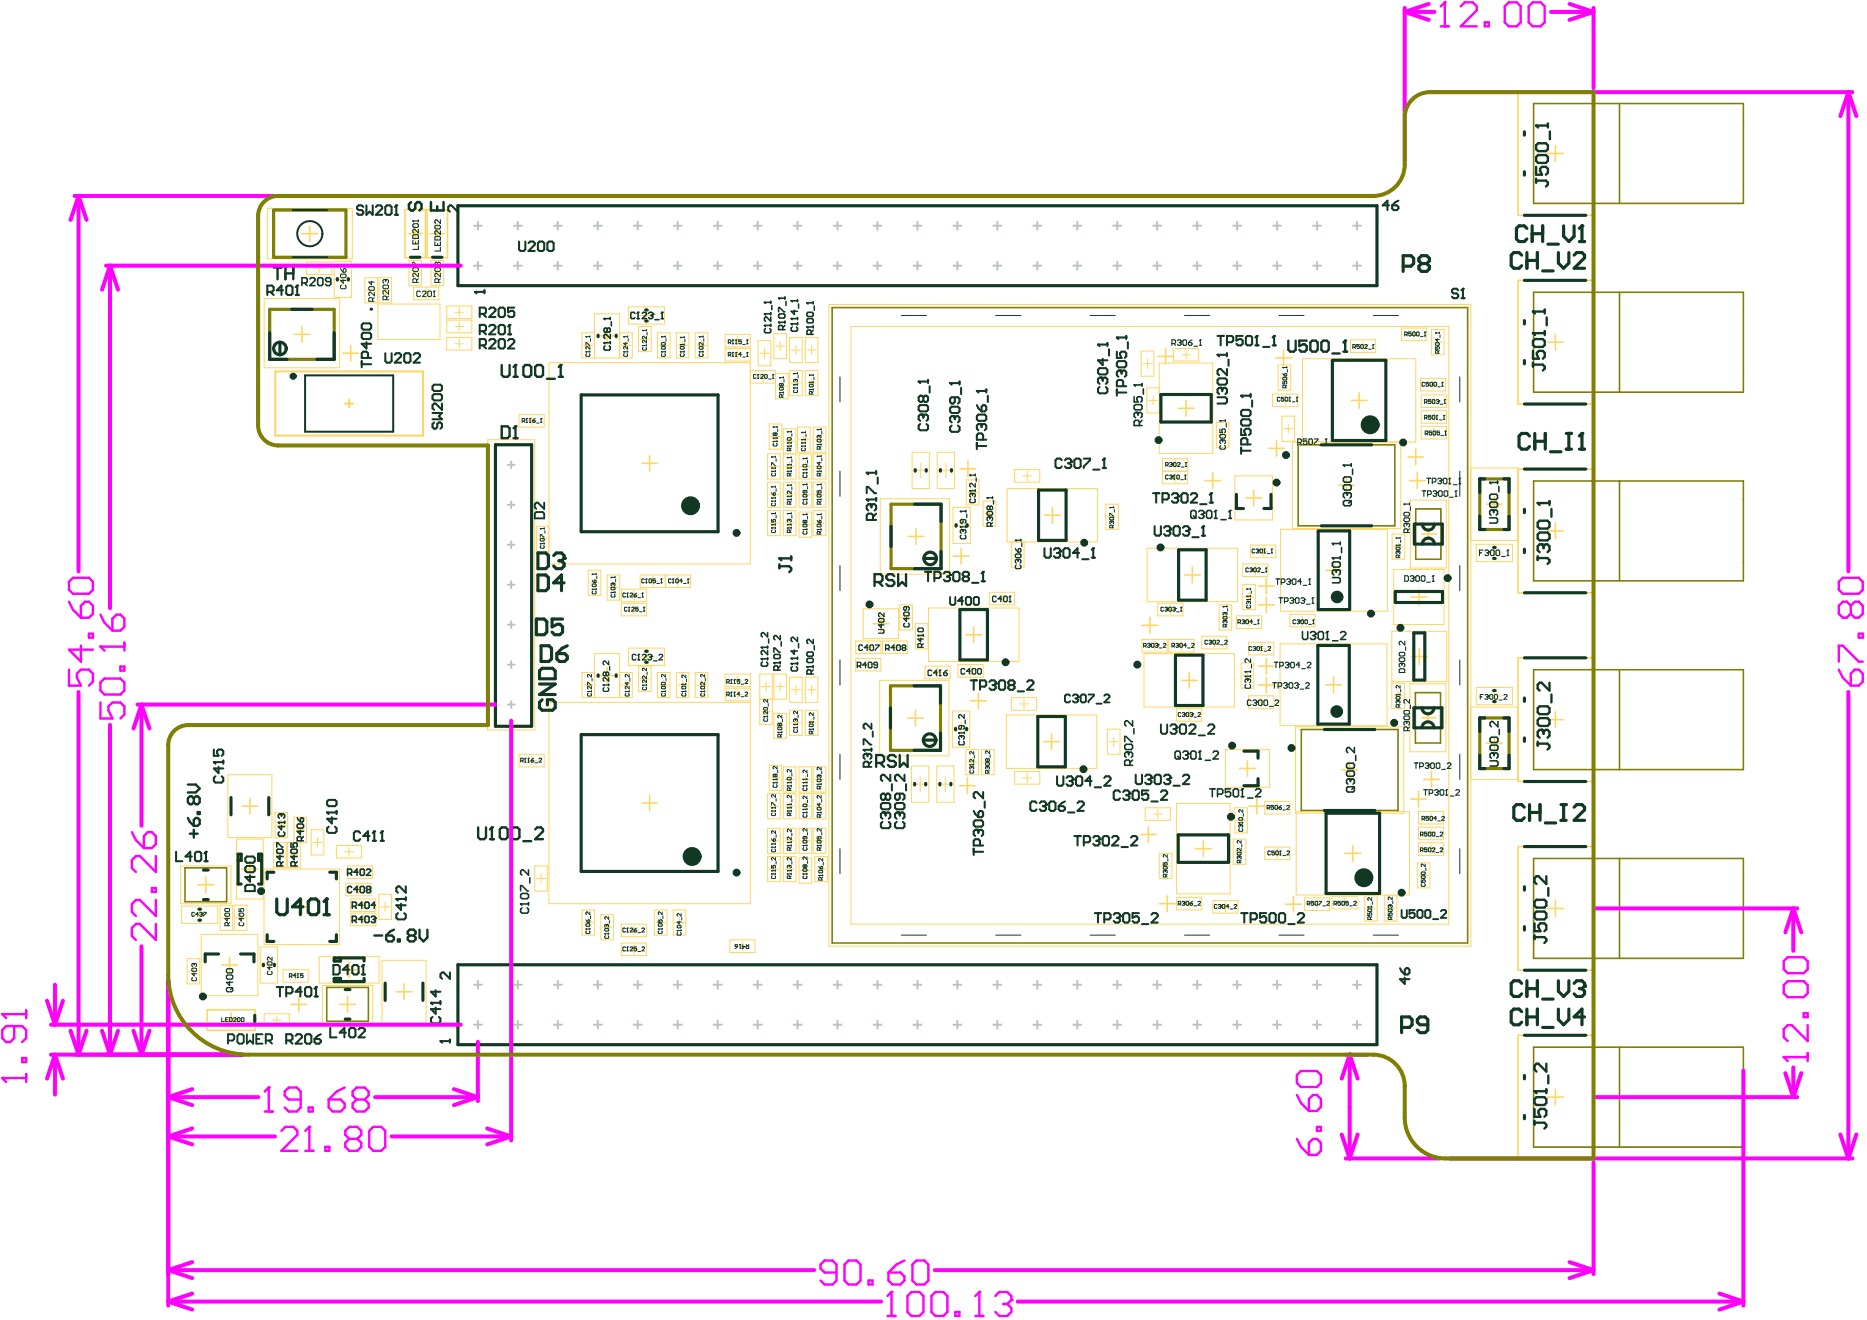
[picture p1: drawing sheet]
<svg xmlns="http://www.w3.org/2000/svg" width="395mm" height="279mm" viewBox="0 0 395 279" stroke-linecap="round" stroke-linejoin="round" font-family="sans-serif">
<g fill="none" stroke="#c0c0c0" stroke-width=".42">
<path d="M100.3 47.8h1.7M100.3 56.2h1.7M101.1 46.9v1.7M101.1 55.4v1.7M108.7 47.8h1.7M108.7 56.2h1.7M109.6 46.9v1.7M109.6 55.4v1.7M117.2 47.8h1.7M117.2 56.2h1.7M118.1 46.9v1.7M118.1 55.4v1.7"/>
<path d="M125.7 47.8h1.7M125.7 56.2h1.7M126.5 46.9v1.7M126.5 55.4v1.7M134.1 47.8h1.7M134.1 56.2h1.7M135 46.9v1.7M135 55.4v1.7M142.6 47.8h1.7M142.6 56.2h1.7M143.4 46.9v1.7M143.4 55.4v1.7"/>
<path d="M151 47.8h1.7M151 56.2h1.7M151.9 46.9v1.7M151.9 55.4v1.7M159.5 47.8h1.7M159.5 56.2h1.7M160.3 46.9v1.7M160.3 55.4v1.7M167.9 47.8h1.7M167.9 56.2h1.7M168.8 46.9v1.7M168.8 55.4v1.7"/>
<path d="M176.4 47.8h1.7M176.4 56.2h1.7M177.2 46.9v1.7M177.2 55.4v1.7M184.9 47.8h1.6M184.9 56.2h1.6M185.7 46.9v1.7M185.7 55.4v1.7M193.3 47.8h1.7M193.3 56.2h1.7M194.2 46.9v1.7M194.2 55.4v1.7"/>
<path d="M201.8 47.8h1.7M201.8 56.2h1.7M202.6 46.9v1.7M202.6 55.4v1.7M210.2 47.8h1.7M210.2 56.2h1.7M211.1 46.9v1.7M211.1 55.4v1.7M218.7 47.8h1.7M218.7 56.2h1.7M219.5 46.9v1.7M219.5 55.4v1.7"/>
<path d="M227.1 47.8h1.7M227.1 56.2h1.7M228 46.9v1.7M228 55.4v1.7M235.6 47.8h1.7M235.6 56.2h1.7M236.4 46.9v1.7M236.4 55.4v1.7M244.1 47.8h1.6M244.1 56.2h1.6M244.9 46.9v1.7M244.9 55.4v1.7"/>
<path d="M252.5 47.8h1.7M252.5 56.2h1.7M253.4 46.9v1.7M253.4 55.4v1.7M261 47.8h1.7M261 56.2h1.7M261.8 46.9v1.7M261.8 55.4v1.7M269.4 47.8h1.7M269.4 56.2h1.7M270.3 46.9v1.7M270.3 55.4v1.7"/>
<path d="M277.9 47.8h1.7M277.9 56.2h1.7M278.7 46.9v1.7M278.7 55.4v1.7M286.3 47.8h1.7M286.3 56.2h1.7M287.2 46.9v1.7M287.2 55.4v1.7M107.5 98.4h1.4M108.2 97.7v1.4M107.5 115.3h1.4M107.5 106.9h1.4"/>
<path d="M108.2 106.1v1.5M108.2 114.6v1.4M107.5 132.2h1.4M107.5 123.8h1.4M108.2 123.1v1.4M108.2 131.5v1.4M108.2 140v1.4M107.5 149.1h1.4M107.5 140.7h1.4M108.2 148.4v1.5M100.3 216.9h1.7M100.3 208.4h1.7"/>
<path d="M101.1 207.6v1.7M101.1 216.1v1.6M108.7 216.9h1.7M108.7 208.4h1.7M109.6 207.6v1.7M109.6 216.1v1.6M117.2 216.9h1.7M117.2 208.4h1.7M118.1 207.6v1.7M118.1 216.1v1.6M125.7 216.9h1.7M125.7 208.4h1.7"/>
<path d="M126.5 207.6v1.7M126.5 216.1v1.6M134.1 216.9h1.7M134.1 208.4h1.7M135 207.6v1.7M135 216.1v1.6M142.6 216.9h1.7M142.6 208.4h1.7M143.4 207.6v1.7M143.4 216.1v1.6M151 216.9h1.7M151 208.4h1.7"/>
<path d="M151.9 207.6v1.7M151.9 216.1v1.6M159.5 216.9h1.7M159.5 208.4h1.7M160.3 207.6v1.7M160.3 216.1v1.6M167.9 216.9h1.7M167.9 208.4h1.7M168.8 207.6v1.7M168.8 216.1v1.6M176.4 216.9h1.7M176.4 208.4h1.7"/>
<path d="M177.2 207.6v1.7M177.2 216.1v1.6M184.9 216.9h1.6M184.9 208.4h1.6M185.7 207.6v1.7M185.7 216.1v1.6M193.3 216.9h1.7M193.3 208.4h1.7M194.2 207.6v1.7M194.2 216.1v1.6M201.8 216.9h1.7M201.8 208.4h1.7"/>
<path d="M202.6 207.6v1.7M202.6 216.1v1.6M210.2 216.9h1.7M210.2 208.4h1.7M211.1 207.6v1.7M211.1 216.1v1.6M218.7 216.9h1.7M218.7 208.4h1.7M219.5 207.6v1.7M219.5 216.1v1.6M227.1 216.9h1.7M227.1 208.4h1.7"/>
<path d="M228 207.6v1.7M228 216.1v1.6M235.6 216.9h1.7M235.6 208.4h1.7M236.4 207.6v1.7M236.4 216.1v1.6M244.1 216.9h1.6M244.1 208.4h1.6M244.9 207.6v1.7M244.9 216.1v1.6M252.5 216.9h1.7M252.5 208.4h1.7"/>
<path d="M253.4 207.6v1.7M253.4 216.1v1.6M261 216.9h1.7M261 208.4h1.7M261.8 207.6v1.7M261.8 216.1v1.6M269.4 216.9h1.7M269.4 208.4h1.7M270.3 207.6v1.7M270.3 216.1v1.6M277.9 216.9h1.7M277.9 208.4h1.7"/>
<path d="M278.7 207.6v1.7M278.7 216.1v1.6M286.3 216.9h1.7M286.3 208.4h1.7M287.2 207.6v1.7M287.2 216.1v1.6"/>
</g>
<g fill="none" stroke="#ffd561" stroke-width=".33">
<path d="M321.3 19.4h15.9v26.2h-15.9zM327.5 32.5h3.3M329.2 30.8v3.3M63.9 49.5h3.3M65.6 47.8v3.3M85.7 44.4h4.3v10.1h-4.3zM86.4 49.5h3M87.9 48v3M90.4 44.4h4.3v10.1h-4.3zM91 49.5h3M92.5 48v3M321.3 59.3h15.9v26.2h-15.9z"/>
<path d="M62.2 70.8h3.4M63.9 69.1v3.3M72.6 74.8h3.3M74.2 73.1v3.3M126.8 71.1h3.4M128.5 69.4v3.4M245 75.4h3.3M246.7 73.8v3.3M270 75.8h3.3M271.6 74.1v3.3M327.5 72.4h3.3M329.2 70.8v3.3"/>
<path d="M135.8 98.1h3.3M137.5 96.4v3.3M203.2 99.2h3.3M204.8 97.6v3.3M249.3 86.4h3.4M251 84.8v3.3M268.5 94.9h3.3M270.1 93.2v3.4M286 84.8h3.3M287.6 83.1v3.3M297.9 96.7h3.4M299.6 95.1v3.3"/>
<path d="M321.3 99.3h15.9v26.2h-15.9zM192.2 113.5h3.3M193.9 111.9v3.3M201.7 117.7h3.4M203.4 116v3.4M221 109.1h3.4M222.7 107.4v3.3M255 101.7h3.3M256.7 100.1v3.3M263.7 105.4h3.3M265.3 103.7v3.4M282.3 119v3.4"/>
<path d="M283.3 102.7h3.3M285 101.1v3.3M298.3 101.7h3.3M299.9 100.1v3.3M300.9 113h3M302.3 111.7v2.7M314.6 106.7h3.3M316.3 105.1v3.3M327.5 112.4h3.3M329.2 110.7v3.3M184.8 132h3.3M186.4 130.4v3.3"/>
<path d="M204.4 134.4h3.3M206.1 132.7v3.3M241.7 132.4h3.3M243.3 130.7v3.3M250.7 121.7h3.3M252.3 120v3.4M266.3 128h3.4M266.3 124h3.4M268 122.4v3.3M268 126.4v3.3M268 139.3v3.4M280.6 120.7h3.4"/>
<path d="M298.6 126.4h3.3M298.7 139h3.3M300.3 124.7v3.3M300.4 137.3v3.3M321.3 139.2h15.9v26.2h-15.9zM126.8 143h3.4M128.5 141.3v3.4M192.1 152h3.3M193.7 150.3v3.4M205.4 148.3h3.3M207.1 146.7v3.3M220.9 157h3.3"/>
<path d="M222.5 155.3v3.4M250 144h3.3M251.7 142.3v3.4M266.3 141h3.4M266.3 145h3.4M268 143.3v3.4M280.6 144.9h3.3M282.2 143.3v3.3M300.9 151.9h3M302.2 150.6v2.7M314.6 157.3h3.3M316.3 155.7v3.3"/>
<path d="M327.5 152.3h3.3M329.2 150.7v3.3M51.2 170.6h3.3M52.9 169v3.3M135.8 170h3.3M137.5 168.3v3.3M203.1 166.3h3.3M204.7 164.6v3.4M241.4 176.6h3.3M243 175v3.3M253 179.6h3.3M254.7 178v3.3"/>
<path d="M262.3 162.6h3.4M264 161v3.3M264.3 170.6h3.4M266 169v3.3M284 163h3.3M285.6 161.3v3.3M286.3 179v3.3M298.5 169.1h3.4M300.2 167.5v3.3M301.3 165h3.3M302.9 163.3v3.3M321.3 179.2h15.9v26.2h-15.9z"/>
<path d="M41.9 187.3h3.3M43.6 185.6v3.3M51.2 184h3.3M52.9 182.3v3.3M62.2 191.9h3.3M63.9 190.3v3.3M245.3 191.3h3.4M247 189.6v3.3M272.1 191.4h3.3M273.7 189.7v3.4M284.6 180.6h3.4M327.5 192.3h3.3"/>
<path d="M329.2 190.6v3.3M43.8 213.8h10.2v4.3h-10.2zM46.9 204.3h3.4M47.4 215.9h3M48.6 202.6v3.3M48.9 214.4v3M61.6 212.6h3.3M63.2 210.9v3.4M71.9 212.6h3.3M72.2 205.3h3.4M73.6 210.9v3.4M73.9 203.6v3.3"/>
<path d="M83.8 209.9h3.4M85.5 208.3v3.3M321.3 219.1h15.9v26.2h-15.9zM327.5 232.2h3.3M329.2 230.6v3.3"/>
</g>
<g fill="none" stroke="#ffd561" stroke-width=".21">
<path d="M56.6 44.1h18v10.7h-18zM64.9 55.5h5.3v2.6h-5.3zM66.6 56.8h1.9M67.6 55.9v1.8M70.7 55.3h3.7v7.6h-3.7zM71 59.1h3.1M72.6 57.5v3.2M77.2 58.8h2.7v5.3h-2.7zM80.2 58.8h2.7v5.3h-2.7zM86.5 55.1h2.7v5.3h-2.7zM87 57.8h1.8M87.9 56.9v1.8"/>
<path d="M91.2 55.1h2.7v5.3h-2.7zM91.6 57.8h1.8M92.5 56.9v1.8M291.4 43.6h-194.5v16.9h194.5M55.9 63.2h16v14.6h-16zM77.6 61.4h1.9M78.5 60.5v1.9M80 64.4h13.1v7.5h-13.1zM80.6 61.4h1.9M81.5 60.5v1.9M87.5 60.8h5.4v2.6h-5.4zM89.2 62.1h2"/>
<path d="M90.2 61.1v2M94.5 64.8h5.4v2.6h-5.4zM94.5 67.8h5.4v2.6h-5.4zM94.5 71.4h5.4v2.7h-5.4zM96.3 72.8h1.8M96.3 69.1h1.8M96.3 66.1h1.8M97.2 65.2v1.8M97.2 68.2v1.8M97.2 71.9v1.8M116.2 76.8h42.6v42.6h-42.6zM123.5 73.1h2"/>
<path d="M124.5 72.1v2M125.8 75.8v-9.4h5.4v9.4M125.8 70.4h-2.6v5.4h10.6v-5.4h-2.6M131.5 73.1h2M132.5 72.1v2M133 64.9h7.6v3.7h-7.6zM135.1 69.1h2.7v5.3h-2.7zM135.2 66.8h3.2M135.5 71.8h2M136.5 70.8v2M136.8 65.2v3.2M139.1 70.4h2.7v5.4h-2.7z"/>
<path d="M139.5 73.1h2M140.5 72.1v2M143.1 70.4h2.7v5.4h-2.7zM143.5 73.1h2M144.5 72.1v2M147.1 70.4h2.7v5.4h-2.7zM147.5 73.1h2M148.5 72.1v2M153.5 70.8h5.3v2.6h-5.3zM153.5 73.8h5.3v2.6h-5.3zM155.2 72.1h1.8M155.2 75.1h1.8"/>
<path d="M156.1 71.2v1.8M156.1 74.2v1.8M158.8 78.4h5.3v6h2.7v-5.3h-2.7M160.5 72.1h2.6v5.3h-2.6zM160.5 79.8h1.9M160.8 74.8h2M161.4 78.8v2M161.8 73.8v2M163.8 70.6h2.6v5.3h-2.6zM164.2 73.3h1.8M165.1 72.4v1.8M167.1 71.4h2.7v5.4h-2.7z"/>
<path d="M167.1 78.4h2.7v5.4h-2.7zM167.4 74.1h2M168.4 73.1v2M170.4 71.4h2.7v5.4h-2.7zM170.4 78.4h2.7v5.4h-2.7zM170.9 74.1h1.8M171.8 73.2v1.8M175.4 64.4h135.9v135.9h-135.9zM180.1 69.1h126.5v126.5h-126.5zM241.5 74.3h2.7v5.3h-2.7zM241.9 77h1.9M242.9 76v2"/>
<path d="M245.3 76.8h11.4v19.2h-11.4zM248.3 73.8h5.4v2.6h-5.4zM250.1 75.1h1.8M251 74.2v1.8M270.5 77.3h2.6v5.3h-2.6zM270.9 79.9h1.8M271.8 79v1.8M285.8 71.9h5.3v2.7h-5.3zM287.5 73.3h1.9M288.5 72.4v1.8M296.6 69.4h5.3v2.7h-5.3zM298.4 70.8h1.8"/>
<path d="M299.3 69.9v1.8M302.9 69.8h2.7v5.3h-2.7zM303.4 72.4h1.8M304.3 71.5v1.8M103.2 93.1h10v61.4h-10zM109.8 87.7h5.4v2.7h-5.4zM111.6 89.1h1.8M112.5 88.2v1.8M158.8 81.1h5.3M162.4 96.1h2.7v5.3h-2.7zM162.8 98.7h2M162.8 89.7h2.6v5.4h-2.6z"/>
<path d="M163.1 92.4h2M163.8 97.7v2M164.1 91.4v2M164.5 81.8h1.9M165.4 80.8v1.9M165.8 90.7h2.6v10.7h-2.6zM165.8 96.1h2.6M166.2 98.7h1.8M166.2 93.4h1.8M167.1 92.5v1.8M167.1 97.8v1.8M167.4 81.1h2"/>
<path d="M168.4 80.1v2M168.8 90.4h2.6v5.3h-2.6zM169.1 96.1h2.7v5.3h-2.7zM169.1 93.1h2M169.4 98.7h2M170.1 92.1v2M170.4 97.7v2M170.9 81.1h1.8M171.8 80.2v1.8M172.1 96.1h2.7v5.3h-2.7zM172.1 90.4h2.7v5.3h-2.7zM172.5 93.1h1.8"/>
<path d="M172.5 98.7h1.8M173.4 92.2v1.8M173.4 97.8v1.8M193 95.7h3.7v7.7h-3.7zM193.3 99.6h3.1M194.9 98v3.1M198.4 95.7h3.6v7.7h-3.6zM198.6 99.6h3.2M200.2 98v3.1M214.7 99.4h5.3v2.7h-5.3zM217.4 99.7v2M243.1 84.8h1.8"/>
<path d="M244 83.8v1.9M245.3 82.1h-2.6v5.3h2.6M246 97.1h5.3v5.3h-5.3zM246 99.7h5.3M247.8 98.4h1.8M248.7 97.5v1.8M257.4 89.4h2.7v5.3h-2.7zM257.7 92.1h2M258.7 91.1v2M269.3 83.4h5.3v2.7h-5.3zM271 84.8h2M271.3 88.1h2.7v5.3h-2.7z"/>
<path d="M271.7 90.7h1.9M272 83.8v1.9M272.6 89.8v1.9M275.6 93.6v-17.7h24v17.7h-26.1v18.3h22.9v-18.3M300.6 80.1h5.3v2.7h-5.3zM300.8 83.6h5.3v2.6h-5.3zM300.8 86.9h5.3v2.7h-5.3zM300.8 90.2h5.3v2.7h-5.3zM302.3 81.4h2M302.5 91.6h1.9M302.5 84.9h1.9M302.5 88.2h1.9"/>
<path d="M303.3 80.4v2M303.4 84v1.8M303.4 87.3v1.9M303.4 90.7v1.8M311.3 99.1h10v15.3h-10M113.8 114h2M114.8 113v2M116.2 111.4h-2.7v5.3h2.7M162.4 102.1h2.7v5.3h-2.7zM162.4 108.1h2.7v5.3h-2.7zM162.8 110.7h2M162.8 104.7h2"/>
<path d="M163.8 103.7v2M163.8 109.7v2M165.8 108.1h2.6v5.3h-2.6zM165.8 102.1h2.6v5.3h-2.6zM166.2 110.7h1.8M166.2 104.7h1.8M167.1 103.8v1.8M167.1 109.8v1.8M169.1 102.1h2.7v5.3h-2.7zM169.1 108.4h2.7v5.3h-2.7zM169.4 104.7h2M169.4 111.1h2"/>
<path d="M170.4 103.7v2M170.4 110.1v1.9M172.1 108.1h2.7v5.3h-2.7zM172.1 102.1h2.7v5.3h-2.7zM172.5 110.7h1.8M172.5 104.7h1.8M173.4 103.8v1.8M173.4 109.8v1.8M186.3 105.6h14.6v15.9h-14.6zM201.7 107.4h3.6v7.6h-3.6zM201.9 111.2h3.2M203.5 109.6v3.2"/>
<path d="M204.5 101.6h2.7v5.3h-2.7zM204.8 104.2h2M205.8 103.2v2M208.1 106.1h2.6v5.3h-2.6zM208.5 108.7h1.8M209.4 107.8v1.8M213.1 103.4h19.2v11.3h-19.2zM214.1 114.7v5.3h2.6v-5.3M214.4 117.4h2M215.4 116.4v2M216.4 100.7h2M234 106.7h2.7v5.3h-2.7z"/>
<path d="M234.4 109.4h1.9M235.4 108.5v1.8M242.8 116h19.1v11.4h-19.1zM247.7 101.1h2M248.7 100.1v2M261.3 100.7h8v9.4h-8zM263 119.4h5.3v2.6h-5.3zM264.7 115.4h5.3v2.6h-5.3zM265.7 119.7v2M266.3 116.7h2M267.3 115.7v2M271 112h22.6v17.4h-22.6z"/>
<path d="M294.6 113h2.7v5.4h-2.7zM295 115.7h1.9M296 114.8v1.8M298.5 105.9h7.6v14.3h-7.6zM312.4 115.2h7.7v3.7h-7.7zM314.7 117h3.1M316.3 115.5v3.1M124.5 120.7h2.7v5.3h-2.7zM124.8 123.4h2M125.8 122.4v2M128.5 121.7h2.7v5.3h-2.7zM128.8 124.4h2"/>
<path d="M129.8 123.4v2M131.5 124.7h5.3v2.7h-5.3zM131.5 127.7h5.3v2.7h-5.3zM133 137.2h7.6v3.6h-7.6zM133.1 129h2M133.1 126h2M134.1 125v2M134.1 128v2M135.2 139h3.2M135.5 121.7h10.6v2.7h-10.6zM136.8 137.4v3.2M137.1 123h2"/>
<path d="M138.1 122v2M140.8 121.7v2.7M142.5 123h2M143.5 122v2M181.1 135.7h5.3v2.6h-5.3zM181.1 139.3h5.3v2.7h-5.3zM182.7 128.9h7.5v6.3h-7.5zM182.8 137h2M183.8 136v2M183.8 139.8v1.8M186.8 135.7h5.3v2.6h-5.3zM188.5 137h1.8"/>
<path d="M189.4 136.1v1.8M190.4 128h2.7v5.4h-2.7zM190.7 130.7h2M191.7 129.7v2M193.7 132h2.7v5.3h-2.7zM194.2 134.7h1.8M195.1 133.8v1.8M196.5 128.7h19.1v11.3h-19.1zM209.4 125.4h5.3v2.6h-5.3zM211.1 126.7h2M212.1 125.7v2M241.7 135.4h5.3v2.6h-5.3z"/>
<path d="M242.1 138.3h19.1v11.4h-19.1zM243.4 136.7h1.9M244.3 135.8v1.8M245 127.7h5.3v2.7h-5.3zM246.7 129h2M247.3 135.4h5.4v2.6h-5.4zM247.7 128v2M249.1 136.7h1.8M250 135.8v1.8M254.3 134.7h5.4v2.6h-5.4zM256 136h2M257 135v2"/>
<path d="M258 128h2.7v5.4h-2.7zM258.4 130.7h1.8M259.3 129.8v1.8M261.7 130.4h5.3v2.6h-5.3zM263 123.7h2.7v5.3h-2.7zM263.3 126.4h2M263.4 131.7h1.8M264.2 136h5.4v2.6h-5.4zM264.3 125.4v2M264.3 130.8v1.8M264.7 120.7h2M265.9 137.3h2"/>
<path d="M266.9 136.3v2M270.9 136.3h22.6v17.3h-22.6zM273 130h5.3v2.7h-5.3zM274.6 131.4h2M275.6 130.4v2M294.5 133.6h11.7v10.7h-11.7zM295 120.5h10.6v11.7h-10.6zM109.8 159.7h5.4v2.6h-5.4zM116.2 148.7h42.6v42.6h-42.6zM123.5 145h2M124.5 144v2M125.8 142.3h-2.6v5.4h10.6v-5.4h-2.6"/>
<path d="M125.8 147.7v-9.4h5.4v9.4M131.5 145h2M132.5 144v2M135.1 141h2.7v5.3h-2.7zM135.5 143.7h2M136.5 142.7v2M139.1 142.3h2.7v5.4h-2.7zM139.5 145h2M140.5 144v2M143.1 142.3h2.7v5.4h-2.7zM143.5 145h2M144.5 144v2"/>
<path d="M147.1 142.3h2.7v5.4h-2.7zM147.5 145h2M148.5 144v2M153.5 142.7h5.3v2.6h-5.3zM153.5 145.7h5.3v2.6h-5.3zM155.2 147h1.8M155.2 144h1.8M156.1 143.1v1.8M156.1 146.1v1.8M160.8 148h2.6M160.8 142.7h2.6v10.6h-2.6zM161.1 150.7h2"/>
<path d="M161.1 145.3h2M162.1 144.3v2M162.1 149.7v2M163.8 142.7h2.6v5.3h-2.6zM163.8 151h2.6v5.3h-2.6zM164.2 153.7h1.8M164.2 145.3h1.8M165.1 144.4v1.9M165.1 152.7v1.9M167.1 143.3h2.7v5.4h-2.7zM167.1 150.3h2.7v5.4h-2.7zM167.4 153h2"/>
<path d="M167.4 146h2M168.4 145v2M168.4 152v2M170.4 143.3h2.7v5.4h-2.7zM170.4 150.3h2.7v5.4h-2.7zM170.9 153h1.8M170.9 146h1.8M171.8 145.1v1.8M171.8 152.1v1.8M182.8 140.7h1.9M186.2 144h14.6v16h-14.6zM195.7 141h5.4v2.7h-5.4z"/>
<path d="M197.4 142.3h2M198.4 141.3v2M201.6 150.5h3.6v7.7h-3.6zM201.8 154.3h3.2M202.7 140.7h5.4v2.6h-5.4zM203.4 152.7v3.2M204.4 158.7h2.7v5.3h-2.7zM204.4 142h2M205.4 141v2M207.7 158.7h2.7v5.3h-2.7zM213 151.3h19.1v11.3h-19.1zM214.1 147.7h5.3v2.6h-5.3z"/>
<path d="M215.7 149h2M216.7 148v2M234.4 154.3h2.6v5.4h-2.6zM234.8 157h1.8M235.7 156.1v1.8M249 150h5.3v2.7h-5.3zM250.7 151.3h2M251.7 150.3v2M259.3 158.7h9.4v7.9h-9.4zM262.7 140.3h2.6v5.4h-2.6zM263 143h2M264 142v2"/>
<path d="M264.2 147.3h5.4v2.6h-5.4zM265.9 148.6h2M266.9 147.6v2M274.2 153.8h22.9v18.3h-22.9zM294.5 144.6h2.7v5.3h-2.7zM295 147.3h1.8M295.9 146.4v1.8M298.4 144.7h7.6v14.4h-7.6zM311.3 149.7h10v15.3h-10M312.4 145.5h7.7v3.7h-7.7zM314.7 147.3h3.1M316.3 145.8v3.1"/>
<path d="M48.2 164h9.3v13.3h-9.3zM50.1 177.6h5.6v12.7h-5.6zM57.9 178.3h2.7v5.3h-2.7zM58.2 172h2.7v5.3h-2.7zM58.5 174.6h2M59.5 173.6v2M62.2 178.3v-5.3h2.7v5.3h-4v5.3h2.6v-5.3M62.6 175.6h1.8M63.5 174.7v1.8M65.9 175.6h2.6v5.4h-2.6zM66.2 178.3h2M67.2 177.3v2"/>
<path d="M71.2 179h5.3v2.6h-5.3zM73.9 179.3v2M111.6 161h1.8M112.5 160.1v1.8M162.4 175.3h2.7v5.3h-2.7zM162.4 168h2.7v5.3h-2.7zM162.8 178h2M162.8 162h2.6v5.3h-2.6zM162.8 170.6h2M163.1 164.6h2M163.8 169.6v2M163.8 177v2"/>
<path d="M164.1 163.6v2M165.8 175.3h2.6v5.3h-2.6zM165.8 168h2.6v5.3h-2.6zM165.8 162.3h2.6v5.3h-2.6zM166.2 178h1.8M166.2 170.6h1.8M166.2 165h1.8M167.1 164.1v1.8M167.1 169.7v1.9M167.1 177v1.9M169.1 175.3h2.7v5.3h-2.7zM169.1 168h2.7v5.3h-2.7z"/>
<path d="M169.1 162.3h2.7v5.3h-2.7zM169.4 178h2M169.4 170.6h2M169.4 165h2M170.4 164v2M170.4 169.6v2M170.4 177v2M172.1 175.3h2.7v5.3h-2.7zM172.1 168h2.7v5.3h-2.7zM172.1 162.3h2.7v5.3h-2.7zM172.5 178h1.8M172.5 165h1.8"/>
<path d="M172.5 170.6h1.8M173.4 164.1v1.8M173.4 169.7v1.9M173.4 177v1.9M192.9 162.2h3.7v7.6h-3.7zM193.2 166h3.1M194.7 164.4v3.2M198.2 162.2h3.7v7.6h-3.7zM198.5 166h3.1M200.1 164.4v3.2M204.7 161.3h2M205.7 160.3v2"/>
<path d="M208.1 161.3h1.9M209.1 160.4v1.8M214.7 163.3h5.3v2.7h-5.3zM216.4 164.6h2M217.4 163.6v2M242.4 171h5.3v2.6h-5.3zM244 172.3h2M245 171.3v2M249 170.1h11.3v19.1h-11.3zM261 177.6h2.7v5.4h-2.7zM261.3 171h2.7v5.3h-2.7zM261.7 173.6h2"/>
<path d="M262.3 179.4v1.8M262.7 172.6v2M267.7 169.6h5.3v2.7h-5.3zM267.7 179.3h5.3v2.7h-5.3zM269.4 171h1.8M270.3 170.1v1.8M270.3 179.6v2M274.3 171.8h24v17.6h-24zM300.2 171.7h5.3v2.7h-5.3zM300.2 175.1h5.3v2.6h-5.3zM300.2 178.4h5.3v2.7h-5.3zM301.9 179.7h1.9"/>
<path d="M301.9 173.1h1.9M301.9 176.4h1.9M302.9 172.2v1.8M302.9 175.5v1.8M302.9 178.8v1.9M38.2 183.3h10.7v8h-10.7zM38.4 191.8h7.7v3.6h-7.7zM40.7 193.6h3.1M42.3 192v3.2M42.6 197.8h12v13h-12zM46.6 191.6h2.7v5.3h-2.7zM47 194.3h1.8"/>
<path d="M47.9 193.4v1.8M49.6 191.6h2.6v5.3h-2.6zM49.9 194.3h2M50.9 193.3v2M55.9 184h16v15.9h-16zM58.3 181h1.9M59.2 180v1.9M61.3 181h1.8M62.2 180v1.9M72.9 180.3h2M73.2 187h5.3v2.6h-5.3zM73.5 183.3h5.3v2.7h-5.3z"/>
<path d="M74.2 190.3h5.3v2.6h-5.3zM74.2 193.3h5.3v2.6h-5.3zM74.9 188.3h2M75.3 184.6h1.8M75.9 187.3v2M75.9 191.6h1.9M76 194.6h1.8M76.2 183.7v1.8M76.9 190.7v1.8M76.9 193.7v1.8M80.2 189.3h2.6v5.3h-2.6zM80.5 191.9h2"/>
<path d="M81.5 190.9v2M113.2 183.3h2.6v5.3h-2.6zM113.5 186h2M114.5 185v2M123.2 192.6h2.6v5.3h-2.6zM123.5 195.3h2M124.5 194.3v2M127.2 193.6h2.6v5.3h-2.6zM127.5 196.3h2M128.5 195.3v2M131.5 195.6h5.3v2.7h-5.3zM131.5 199.6h5.3v2.7h-5.3z"/>
<path d="M133.1 196.9h2M134.1 195.9v2M134.1 199.9v2M138.5 192.6h2.6v5.3h-2.6zM138.8 195.3h2M139.8 194.3v2M142.5 192.6h2.6v5.3h-2.6zM142.8 195.3h2M143.8 194.3v2M154.5 198.9h5.3v2.7h-5.3zM157.1 199.4v1.8M162.4 181.3h2.7v5.3h-2.7z"/>
<path d="M162.8 184h2M163.8 183v2M165.8 181.3h2.6v5.3h-2.6zM166.2 184h1.8M167.1 183v1.9M169.1 181.6h2.7v5.4h-2.7zM169.4 184.3h2M170.4 183.3v2M172.4 181.3h2.7v5.3h-2.7zM172.9 184h1.8M173.8 183v1.9M245.3 180.6h2.7v5.4h-2.7z"/>
<path d="M245.8 183.3h1.8M246.7 182.4v1.8M249 189.9h5.3v2.7h-5.3zM250.8 191.3h1.8M251.7 190.4v1.8M256.7 190.6h5.3v2.7h-5.3zM258.3 191.9h2M259.3 190.9v2M261.4 180.3h1.8M269.3 180.6h2M276.1 190.1h5.3v2.6h-5.3zM277.8 191.4h1.8"/>
<path d="M278.7 190.5v1.8M281.9 189.7h5.3v2.7h-5.3zM283.6 191.1h1.9M284.6 190.1v1.9M288.8 189.6h2.7v5.3h-2.7zM289.2 192.3h1.8M290.1 191.4v1.8M293 189.6h2.6v5.3h-2.6zM293.4 192.3h1.8M294.3 191.4v1.8M299.9 182.6h2.7v5.4h-2.7zM300.3 185.3h2"/>
<path d="M301.3 184.3v2M39.6 202.9h2.7v5.4h-2.7zM39.9 205.6h2M40.9 204.6v2M55.1 200.4h3.6v7.7h-3.6zM55.3 204.3h3.2M55.9 214.6h5.3v2.6h-5.3zM56.9 202.7v3.1M57.7 215.9h1.8M58.6 215v1.8M59.9 205.3h5.3v2.6h-5.3zM61.7 206.6h1.8"/>
<path d="M62.6 205.7v1.8M67.5 202.4h12.7v5.7h-12.7zM68.2 208.6h10.7v8h-10.7zM80.8 203.3h9.4v13.3h-9.4zM96.9 204.2v16.9h194.1l.4-.4v-16.5M133.1 200.9h2M156.2 200.3h1.8"/>
</g>
<path d="M58.3 78.6h31.2v13.6h-31.2zM73 85.4h1.7M73.9 84.6v1.7" fill="none" stroke="#ffd561" stroke-width=".42"/>
<g fill="none" stroke="#808000" stroke-width=".33">
<path d="M324.6 21.9h44.3v21.2h-44.3zM337.2 21.9v21.2M342.7 21.9v21.2M176.1 65.1h134.5v134.5h-134.5zM324.6 61.9h44.3v21.1h-44.3zM337.2 61.9v21.1M342.7 61.9v21.1M274.7 94.2h20.5v17.1h-20.5zM299.6 107.7h5.3v10.7h-5.3zM324.6 101.8h44.3v21.2h-44.3zM337.2 101.8v21.2M342.7 101.8v21.2"/>
<path d="M275.4 154.4h20.5v17.2h-20.5zM299.5 146.6h5.4v10.7h-5.4zM324.6 141.8h44.3v21.1h-44.3zM337.2 141.8v21.1M342.7 141.8v21.1M39.1 183.7h8.9v7.2h-8.9zM324.6 181.7h44.3v21.1h-44.3zM337.2 181.7v21.1M342.7 181.7v21.1M69.1 209h8.9v7.2h-8.9zM324.6 221.7h44.3v21.1h-44.3zM337.2 221.7v21.1"/>
<path d="M342.7 221.7v21.1"/>
</g>
<path d="M57.9 44.5h15.3v10h-15.3zM57.1 65.5h13.6v10.6h-13.6zM188.6 106.7h10.6v13.7h-10.6zM313.2 101.4h6.2v10.7h-6.2zM188.4 145.2h10.6v13.6h-10.6zM313.2 152h6.2v10.7h-6.2z" fill="none" stroke="#808000" stroke-width=".67"/>
<g fill="none" stroke="#113823" stroke-width=".67">
<path d="M322.6 27.9v.7M322.6 36.4v.7M71.4 59v.3M73.7 59v.3M86.9 54.5h2M91.5 54.5h2M96.9 43.6h194.5v16.9h-194.5zM322.6 59.3h13M322.6 45.6h13M57.1 70.4v5.7h3.6M59.2 72.4v2.7M61.7 65.5h4.4"/>
<path d="M70.7 70.4v5.7h-3.6M126.6 70.9v.4M130.4 70.9v.4M136.6 65.6h.4M136.6 67.9h.4M282 76.3h11.3v16.9h-11.3zM322.6 67.8v.8M322.6 76.3v.7M104.9 94.1h7.6v59.6h-7.6zM123 83.6h29v28.9h-29zM193.7 99.4v.3M196 99.4v.3"/>
<path d="M199 99.4v.3M201.3 99.4v.3M245.7 83.5h10.6v5.8h-10.6zM279.6 94.2h10.7M322.6 99.3h13M322.6 85.5h13M188.6 111.4v4.3M193.5 106.7h5.7v3.7M195.5 118.2h2.7M199.2 116.7v3.7h-5.7M202.3 111.1v.3M204.7 111.1v.3"/>
<path d="M219.8 103.7h5.8v10.7h-5.8zM249.4 116.4h5.9v10.6h-5.9zM261.7 104.6v3h1.5M269 104.6v3h-1.5M279 112.4h6.6v16.6h-6.6zM279.6 111.3h10.7M299.3 110.9h5.9v4.3h-5.9zM313.2 109.2v2.9h1.1M314.3 101.4h-1.1v2.8M316.1 118.2h.3M316.1 115.9h.3M318.3 101.4h1.1v2.8"/>
<path d="M319.4 109.2v2.9h-1.1M322.6 107.8v.7M322.6 116.2v.8M136.6 137.8h.4M203.1 129h5.9v10.7h-5.9zM248.8 138.7h5.8v10.6h-5.8zM278.9 136.6h6.6v16.7h-6.6zM295.3 125.2h10v2.3h-10zM299.2 134h2.3v9.9h-2.3zM322.6 139.2h13M322.6 125.5h13M123 155.5h29v29h-29z"/>
<path d="M126.6 142.8v.4M130.4 142.8v.4M136.6 140.2h.4M188.4 149.8v4.4M193.4 145.2h5.6v3.6M195.4 156.7h2.7M199 155.2v3.6h-5.6M202.2 154.2v.3M204.6 154.2v.3M219.6 151.7h5.9v10.6h-5.9zM263.2 159h3v1.5M280.3 154.4h10.7"/>
<path d="M299.2 149.8h6v4.3h-6zM313.2 159.8v2.9h1.1M314.3 152h-1.1v2.8M316.1 146.2h.3M316.1 148.5h.3M318.3 152h1.1v2.8M319.4 159.8v2.9h-1.1M322.6 147.7v.8M322.6 156.2v.7M48.9 168.8v3.7M56.9 168.8v3.7M193.6 165.8v.3"/>
<path d="M195.9 165.8v.3M198.9 165.8v.3M201.2 165.8v.3M249.3 176.7h10.7v5.8h-10.7zM266.2 164.8v1.5h-3M280.3 171.6h10.7M280.6 172.1h11.4v17h-11.4zM322.6 179.2h13M322.6 165.4h13M42.1 194.8h.3M42.1 192.4h.3M43.1 190.4h1"/>
<path d="M43.1 184.2h1M50.4 182.1h.6v-1.3h-.6v6.3h.6M55.4 182.1h-.7v-1.3h.7v6.3h-.7M56.5 197.9v1.4h1.5M58 184.6h-1.5v1.4M69.8 184.6h1.4v1.4M71.2 197.9v1.4h-1.4M322.6 187.7v.7M322.6 196.1v.8M46.3 201.9h-2.9v1.7M50.9 201.9h2.8v1.7M53.9 214.9v2"/>
<path d="M55.7 204.1v.3M58.1 204.1v.3M72.1 202.8v.6h-1.4v-.6h6.4v.6M73.1 215.7h1M73.1 209.5h1M77.1 207.1v.7h-6.4v-.7h1.4v.7M81.5 208.1v3.7M89.5 208.1v3.7M96.9 204.2h194.5v16.9h-194.5zM322.6 219.1h13M322.6 205.4h13M322.6 227.6v.8"/>
<path d="M322.6 236.1v.7"/>
</g>
<g fill="none" stroke="#113823" stroke-width=".21">
<path d="M78.6 59.5v.8l-.5-.6h1.1M81.4 59.2h.1M81.4 59.2l-.4 .2v.4l.2 .2M81.4 59.2l.2 .2M81.6 59.4l.2-.2 .4 .2v.4l-.2 .2M81.6 59.4v.2M78.1 60.9l.1-.2h.8l.2 .2v.4l-.2 .1h-.8l-.1-.1zM78.8 63.8v-.6l-.2-.2h-.4l-.1 .2v.6h1.1M79.2 61.8v.8l-.8-.8-.3 .2v.4l.1 .2M79.2 63l-.4 .4M81.2 60.3h.8l.2 .2v.4l-.2 .2h-.8l-.2-.2v-.4zM81.8 63.4v-.5l-.2-.2h-.4l-.2 .2v.5h1.2"/>
<path d="M82.2 61.5v.8l-.8-.8-.4 .2v.4l.2 .2M82.2 62.7l-.4 .4M89 61.8l-.2-.2h-.4l-.2 .2v.8l.2 .2h.4l.2-.2M89.4 61.8l.2-.2h.4l.1 .2v.2l-.7 .8h.7M90.5 61.8l.2-.2h.4l.2 .2v.8l-.2 .2h-.4l-.2-.2zM91.7 62.8h.4M91.9 61.6h.1M91.9 61.6v1.2M91.9 61.6l-.2 .2M177.8 79.8v5.3M190.7 66.8h5.4M210.7 66.8h5.3"/>
<path d="M230.7 66.8h5.3M250.7 66.8h5.3M270.6 66.8h5.4M290.6 66.8h5.4M308.9 79.8v5.3M177.8 99.7v5.4M308.9 99.7v5.4M177.8 119.7v5.3M308.9 119.7v5.3M177.8 139.7v5.3M308.9 139.7v5.3M177.8 159.7v5.3"/>
<path d="M308.9 159.7v5.3M177.8 179.6v5.4M308.9 179.6v5.4M41.2 193.2l-.2-.1-.4 .1v.6l.1 .1 .5-.1M42 193.5h-.6l.4-.4v.8M42.3 193.2l.4-.1 .1 .3M42.5 193.5h.2M42.7 193.5l.1 .2-.1 .2-.4-.1M42.8 193.4h.1M42.8 193.4l-.1 .1M43.1 193.1h.5l-.5 .8M190.7 197.9h5.4"/>
<path d="M210.7 197.9h5.3M230.7 197.9h5.3M250.7 197.9h5.3M270.6 197.9h5.4M290.6 197.9h5.4M46.9 215.4v.8h.6M47.8 215.8h.2M48.3 215.4h-.5v.8h.5M48.6 215.4l.5 .2v.5l-.1 .1h-.4zM49.4 215.6l.2-.2 .4 .2-.6 .6h.6M50.2 215.6l.2-.2 .4 .2v.5l-.1 .1-.5-.1zM51.1 215.6l.1-.2 .4 .2v.5l-.1 .1-.4-.1z"/>
</g>
<path d="M61.9 54.5h7.3M61.9 44.5h7.3M64.6 79.5h18.6v11.9h-18.6z" fill="none" stroke="#113823" stroke-width=".42"/>
<g fill="none" stroke="#113823" stroke-width=".33">
<path d="M62.9 173.1l.7 .9M63.1 174.4h.9l.2 .2v.5l-.2 .2h-.9l-.2-.2v-.5zM63.6 175.7v.9l-.7-.6h1.3M63.6 173.3l.2-.2 .4 .2v.4l-.2 .3h-.4zM63.8 178v-.7l-.2-.2h-.5l-.2 .2v.7h1.3M64.2 177.1l-.4 .4M73.6 184.8h.6l.2-.2v-.4l-.2-.2h-.6v1.3M74 184.8l.4 .5M74.4 187.8l-.2-.2h-.4l-.2 .2v.9l.2 .2h.4l.2-.2M75.8 188.3h-.9l.7-.7v1.3M75.8 184.6h-.9l.7-.6v1.3M76.2 187.8l.2-.2h.5l.2 .2v.9l-.2 .2h-.5l-.2-.2z"/>
<path d="M76.2 184.2l.2-.2h.5l.2 .2v.9l-.2 .2h-.5l-.2-.2zM77.5 184.2l.3-.2h.4l.2 .2v.2l-.9 .9h.9M77.8 188.3l-.3-.2 .3-.5h.4l.2 .2-.2 .5M77.8 188.3l-.3 .2 .3 .4h.4l.2-.2-.2-.4M77.8 188.3h.4"/>
</g>
<path d="M100.5 61.8h2M102.5 61.4v.7" fill="none" stroke="#113823" stroke-width=".43"/>
<circle cx="100.5" cy="61.8" r=".22" fill="#113823"/>
<path d="M76.6 68.8l.3-.4h1.3l.3 .4v.6l-.3 .4h-1.3l-.3-.4zM76.6 70.8l.3-.4h1.3l.3 .4v.6l-.3 .4h-1.3l-.3-.4zM76.6 76.4v1.4M76.6 77.1h1.9M77.6 72.4v1.4l-1-1h1.9M77.9 75.8v-1l-.3-.4h-.7l-.3 .4v1h1.9M100.5 61.8l.4 .3M83.9 190.3h2M84.2 193.3l-.3 .3v.7l.3 .3h1.3l.4-.3v-.7l-.4-.3M84.9 191.3v1.3l-1-1h2M85.9 189.9v.7" fill="none" stroke="#113823" stroke-width=".43"/>
<g fill="none" stroke="#113823" stroke-width=".21">
<path d="M144 74.5h.1M144 72.9h.1M144 71.4h.1M144 74.5h.8M144 74.5l.1 .1M144 72.9h.8M144 72.9l.1 .2M144 71.4h.8M144 71.4l.1 .1M144.1 74.9l-.1 .1 .1 .4h.6l.1-.1-.1-.4M144.1 73.3h.6l.1 .5-.1 .1h-.6l-.1-.1zM144.8 71.3v.2"/>
<path d="M144.8 72.8v.3M144.8 74.3v.3M144.9 71.8v.6M164.9 79.9h.1M164.9 79.9h.9M164.9 79.9l.2 .2M165.8 79.8v.3M167.9 79.1h.1M167.9 79.1h.9M167.9 79.1l.2 .1M168.8 78.9v.3M168.9 79.5v.5"/>
<path d="M171.3 79.4h.1M171.3 79.4h.8M171.3 79.4l.1 .1M172.1 79.3v.2M172.2 79.8v.6M164.9 83.1h.1M164.9 82.1l.2-.1h.5l.2 .4-.2 .2h-.5zM164.9 83.1l.2 .2M164.9 83.1h.9M165.4 81.3l-.2-.1-.3 .1 .2 .4 .3-.1M165.4 81.3l.1-.1 .3 .1-.2 .4-.2-.1M165.4 81.3v.3"/>
<path d="M165.5 84.1l-.1-.6-.5 .2v.4h.9M165.8 83.5l-.3 .3M165.8 83v.3M165.9 80.3v.6M167.9 82.1h.1M167.9 81.4h.1M167.9 82.1h.9M167.9 82.1l.2 .2M167.9 81.4h.9M167.9 81.4l.2 .2M168.1 82.5l-.2 .2 .2 .4h.5l.2-.2-.2-.4M168.2 80.3h.1"/>
<path d="M168.2 80.3l-.3 .2 .2 .4M168.2 80.3l.2 .2M168.4 80.5l.1-.2 .3 .2-.2 .4M168.4 80.5v.1M168.8 81.3v.3M168.8 82v.3M171.3 82.4h.1M171.3 80.9h.1M171.3 81.5l.1-.2h.6l.1 .5-.1 .1h-.6zM171.3 82.4l.1 .2M171.3 82.4h.8M171.3 80.9h.8"/>
<path d="M171.3 80.9l.1 .2M171.8 83.4l-.1-.5-.4 .1v.4h.8M172.1 82.9l-.3 .2M172.1 80.8v.3M172.1 82.3v.3M136.4 122.7l-.2-.2-.4 .2v.5l.2 .2 .4-.2M136.6 123.4h.3M136.8 122.5h.1M136.8 122.5v.9M136.8 122.5l-.2 .2M137.3 122.7l.2-.2 .4 .2v.5l-.1 .2-.5-.2zM138.7 122.5h-.5v.5l.2-.2 .3 .2-.1 .4-.4-.2"/>
<path d="M139 123.5h.6M139.8 123.4h.3M140 122.5h.1M140 122.5v.9M140 122.5l-.2 .2M142 122.7l-.1-.2-.4 .2v.5l.1 .2 .4-.2M142.3 123.4h.3M142.4 122.5h.1M142.4 122.5v.9M142.4 122.5l-.1 .2M143.1 122.5l.5 .2v.5l-.2 .2-.4-.2v-.5zM144.4 123h-.6l.4-.5v.9"/>
<path d="M144.7 123.5h.5M145.5 123.4h.3M145.6 122.5h.1M145.6 122.5v.9M145.6 122.5l-.1 .2M264.2 120.3l-.1-.1-.4 .1v.6l.1 .1 .4-.1M264.5 120.3l.4-.1 .1 .3M264.8 120.6h.1M264.9 120.6l.1 .2-.1 .2-.4-.1M265 120.5h.1M265 120.5l-.1 .1M265.3 120.3l.2-.1 .4 .1v.6l-.2 .1-.4-.1z"/>
<path d="M266.2 120.3l.1-.1 .4 .1-.5 .7h.5M267 121.2h.5M267.8 121h.3M268 120.2h.1M268 120.2v.8M268 120.2l-.2 .1M249.9 151l-.1-.2-.5 .2v.5l.2 .2 .4-.2M250.2 151l.4-.2 .1 .3M250.5 151.2h.1M250.6 151.2l.1 .2-.1 .3-.4-.2M250.7 151.1h.1M250.7 151.1l-.1 .1"/>
<path d="M251 151l.1-.2 .5 .2v.5l-.2 .2-.4-.2zM251.8 151l.5-.2 .1 .3M252.1 151.2h.2M252.3 151.2l.1 .2-.1 .3-.5-.2M252.4 151.1h.1M252.4 151.1l-.1 .1M252.7 151.8h.5M253.5 151l.1-.2 .5 .2-.6 .7h.6M47.8 192.3h.6l.2 .5-.2 .1h-.6l-.2-.1zM47.8 193.3h.6l.2 .5-.2 .1h-.6l-.2-.1zM48.1 194.3v.6l-.5-.5h1M48.3 195.9v-.5l-.5-.1-.2 .1v.5h1"/>
<path d="M48.6 195.3l-.3 .3M50.6 192.3v.6h.5l-.2-.3 .2-.3 .5 .1-.2 .5M50.6 193.4l.2-.1h.6l.2 .5-.2 .1h-.6zM50.8 195.3l-.2 .1 .2 .5h.6l.2-.1-.2-.5M51.1 194.3v.6l-.5-.5h1M124 196.6h.1M124 195.7l.1-.2h.6l.1 .4-.1 .2h-.6zM124 196.6h.8M124 196.6l.1 .2M124 194.7l.4 .5M124.1 197.1l-.1 .1 .1 .4h.6l.1-.1-.1-.4M124.5 194.7l.3 .1v.3l-.4 .1z"/>
<path d="M124.8 193v.6l-.5-.6-.3 .2 .1 .4M124.8 196.5v.3M125 193.9v.5M128 197.6h.1M128 197.6h.8M128 196.7l.1-.2h.6l.1 .4-.1 .2h-.6zM128 197.6l.1 .2M128.1 198l-.1 .2 .1 .4h.6l.1-.1-.1-.5M128.3 195.7h.1M128.3 195.7l-.3 .1 .1 .4M128.3 195.7l.1 .1M128.4 195.8l.1-.1 .3 .1-.1 .4"/>
<path d="M128.4 195.8v.2M128.8 194v.6l-.5-.6-.3 .2 .1 .4M128.8 197.5v.3M129 194.9v.5M139.3 196.6h.1M139.3 196.6h.8M139.3 195.7l.1-.2h.6l.1 .4-.1 .2h-.6zM139.3 194.7v.5h.4l-.1-.2 .1-.3 .4 .1-.1 .4M139.3 196.6l.1 .2M139.4 197.1l-.1 .1 .1 .4h.6l.1-.1-.1-.4M140.1 193v.6l-.5-.6-.3 .2 .1 .4M140.1 196.5v.3"/>
<path d="M140.3 193.9v.5M143.3 197h.1M143.3 196l.1-.1h.6l.1 .4-.1 .1h-.6zM143.3 197h.8M143.3 197l.1 .1M143.4 197.4l-.1 .1 .1 .4h.6l.1-.1-.1-.4M143.7 195v.6l-.4-.4h.8M144.1 193.4v.5l-.5-.5-.3 .1 .1 .4M144.1 196.8v.3M144.3 194.2v.5M156.5 199.9h.3M156.6 199.9v.9"/>
<path d="M157.2 199.9v.9l.4-.4h-.5M157.9 199.9l.3 .3M158.5 199.9v.9l-.6-.2 .1-.4h.5M246.2 182.6v.5h.4l-.1-.3 .1-.2 .4 .1-.1 .4M246.2 183.5l.1-.1h.6l.1 .4-.1 .2h-.6zM246.5 184.2h.1M246.5 184.2l-.3 .2 .1 .4M246.5 184.2l.1 .2M246.6 184.4l.1-.2 .3 .2-.1 .4M246.6 184.4v.1M246.7 185.6l-.1-.5-.4 .1v.4h.8M247 180.9v.6l-.5-.6-.3 .1 .1 .5"/>
<path d="M247 185.1l-.3 .2M247.2 181.7v.6M249.3 191.3l.6-.1-.1-.4h-.5v.8M249.6 191.3l.3 .3M250.2 190.9l.4-.1 .1 .3M250.5 191.2h.1M250.6 191.2l.1 .1-.1 .3-.4-.1M250.7 191.1h.1M250.7 191.1l-.1 .1M251.1 190.8l.5 .1v.6l-.2 .1-.4-.1v-.6zM251.8 191.2h.5l.1 .3-.4 .1zM252.4 190.8l-.6 .4"/>
<path d="M252.7 191.8h.5M253.5 190.9l.1-.1 .5 .1-.6 .7h.6M257.6 191.6l-.2-.2-.4 .2v.5l.1 .2 .5-.2M257.8 191.6l.4-.2 .2 .3M258.1 191.9h.1M258.2 191.9l.2 .1-.2 .3-.4-.2M258.4 191.7h.1M258.4 191.7l-.2 .2M258.7 191.6l.1-.2 .4 .2v.5l-.1 .2-.4-.2zM260.1 191.9h-.6l.4-.5v.9M260.3 192.4h.6M261.2 191.6l.1-.2 .4 .2-.5 .7h.5"/>
<path d="M276.6 191.3l.6-.1-.1-.4h-.5v.8M276.9 191.3l.3 .3M278 190.8h-.5v.4l.3-.1 .2 .1-.1 .4-.4-.1M278.4 190.8l.5 .1v.6l-.2 .1-.4-.1v-.6zM279.1 190.8h.6l-.6 .8M280 191.8h.5M280.8 190.9l.1-.1 .5 .1-.6 .7h.6M40.6 205.1l.2-.2h.6l.2 .5-.2 .2h-.6zM40.8 206.9l-.2 .2 .2 .5h.6l.2-.2-.2-.5M40.9 203.9h.1M40.9 203.9l-.3 .2 .2 .5M40.9 203.9l.2 .2"/>
<path d="M41.1 204.1l.2-.2 .3 .2-.2 .5M41.1 205.9v.7l-.5-.5h1M41.1 204.1v.2M61.2 206.6l.6-.1-.1-.4h-.5v.8M61.5 206.6l.3 .3M62.6 206.5h-.5l.4-.4v.8M62.9 206.9h.3M63 206.1h.1M63 206.1v.8M63 206.1l-.1 .1M64.1 206.1h-.5v.4l.4-.1 .1 .4-.1 .1-.4-.1M155.5 200.1l.5-.2 .1 .5h-.4z"/>
<path d="M156.1 200.4l-.6 .4M156.6 200.8h.1M156.8 200.6l-.2 .2"/>
</g>
<g fill="none" stroke="#113823" stroke-width=".27">
<path d="M182.5 136.7l-.2-.2h-.3l-.2 .2v.8l.2 .2h.3l.2-.2M183.7 137.1h-.8l.6-.6v1.2M184.3 136.5h.4l.2 .2v.8l-.2 .2h-.4l-.2-.2v-.8zM185.3 136.5h.7v.2l-.7 .8v.2M210.8 126.4l-.2-.2h-.3l-.2 .2v.8l.2 .2h.3l.2-.2M212 126.8h-.8l.6-.6v1.2M212.4 126.4l.2-.2h.4l.2 .2v.8l-.2 .2h-.4l-.2-.2zM213.6 127.4h.3M213.7 126.2h.1M213.7 126.2l-.1 .2M213.7 126.2v1.2M181.4 141h.6l.2-.2v-.4l-.2-.2h-.6v1.1"/>
<path d="M181.8 141l.4 .3M183.4 140.8h-.8l.6-.6v1.1M183.8 140.4l.1-.2h.4l.2 .2v.8l-.2 .1h-.4l-.1-.1zM185.7 140.8h-.6l-.2-.2 .2-.4h.4l.2 .2v.8l-.2 .1h-.4l-.2-.1M197.2 142l-.2-.2h-.4l-.2 .2v.8l.2 .2h.4l.2-.2M198.3 142.4h-.7l.6-.6v1.2M198.7 143h.4M198.9 141.8h.1M198.9 141.8v1.2M198.9 141.8l-.2 .2M199.7 142.4h.6l.2 .4-.2 .2h-.4l-.2-.2zM200.5 141.8l-.8 .6"/>
<path d="M204.2 141.7l-.2-.2h-.4l-.2 .2v.8l.2 .2h.4l.2-.2M205.3 142.1h-.7l.5-.6v1.2M205.7 141.7l.2-.2h.4l.2 .2v.8l-.2 .2h-.4l-.2-.2zM207.1 141.5h.4l.2 .2v.8l-.2 .2h-.4l-.2-.2v-.8zM47.9 209.3l.2-.3h.9l.3 .3v.4l-.3 .2h-.9l-.2-.2zM47.9 205.3l.2-.3h.9l.3 .3v.4l-.3 .2h-.9l-.2-.2zM47.9 206.6l.2-.2h.9l.3 .2v.4l-.3 .3h-.9l-.2-.3zM48.6 207.7v.9l-.7-.7h1.4M49.3 209l-.5 .5"/>
</g>
<path d="M61.6 178.4v.9h.6l-.2-.4 .2-.5h.5l.2 .2v.5l-.2 .2M61.6 180l.2-.3h.9l.2 .3v.4l-.2 .2h-.9l-.2-.2zM62.2 181.1v.9l-.6-.7h1.3M62.5 183.3v-.7l-.3-.2h-.4l-.2 .2v.7h1.3M62.9 182.4l-.4 .4" fill="none" stroke="#113823" stroke-width=".33"/>
<circle cx="83.9" cy="190.3" r=".22" fill="#113823"/>
<path d="M96.9 43.5v1.3l-1.4-1.3h-.3l-.3 .3v.7l.3 .3M83.9 190.3l.3 .3M85.9 187.6v1.4l-1.4-1.4h-.3l-.3 .4v.6l.3 .4" fill="none" stroke="#113823" stroke-width=".43"/>
<path d="M87.4 46.8h.1M87.4 47.6l.2-.2h.7l.2 .2v.3l-.2 .2h-.7l-.2-.2zM87.4 49.9l.2-.2h.7l.2 .2v.6h-1.1zM87.4 50.9v.7h1.1v-.7M87.4 46.8h1.1M87.4 46.8l.2 .2M88 51.2v.4M88.5 52v.8h-1.1M88.5 46.6v.4M88.5 48.5v.8l-.7-.8-.4 .2v.4l.2 .2" fill="none" stroke="#113823" stroke-width=".23"/>
<path d="M87.4 56.3v-.8h.2l.7 .8h.2M87.4 56.9l.2-.2h.7l.2 .2v.4l-.2 .2h-.7l-.2-.2zM88.1 59.8v-.6l-.1-.2h-.4l-.2 .2v.6h1.1M88.5 57.8v.8l-.7-.8h-.2l-.2 .2v.4l.2 .2M88.5 59l-.4 .4" fill="none" stroke="#113823" stroke-width=".21"/>
<path d="M110.2 191.3h1.6M110.5 192.2l-.3 .2v.6l.3 .3h1.1l.2-.3v-.6l-.2-.2M111.8 191.1v.5" fill="none" stroke="#113823" stroke-width=".33"/>
<circle cx="110.2" cy="191.3" r=".17" fill="#113823"/>
<path d="M163.8 140.3h1.3M164.7 141.8v-.6l-.3-.2h-.4l-.2 .2v.6h1.3M165.1 141l-.4 .4M165.1 140.1v.4M110.2 191.3l.3 .3M110.2 189.4l.3-.3h1.1l.2 .3v.5l-.2 .3h-1.1l-.3-.3zM110.2 188.6v-1.1h.3l1.1 1.1h.2M111.8 184.1v1.1l-1.1-1.1h-.2l-.3 .3v.6l.3 .2M112.1 185.8v1.1" fill="none" stroke="#113823" stroke-width=".33"/>
<g fill="none" stroke="#113823" stroke-width=".21">
<path d="M124 74.5h.1M124 71.3h.1M124 73.1v-.6l.8 .6M124 74.5h.8M124 74.5l.1 .1M124 71.3h.8M124 71.3l.1 .1M124.1 74.9l-.1 .1 .1 .4h.6l.1-.1-.1-.4M124.8 73.3v.6l-.5-.6-.3 .2 .1 .4M124.8 71.1v.3M124.8 74.3v.3M125 71.7v.5"/>
<path d="M132 74.5h.1M132 71.3h.1M132 74.5h.8M132 71.3h.8M132 74.5l.1 .1M132 71.3l.1 .1M132.1 74.9l-.1 .1 .1 .4h.6l.1-.1-.1-.4M132.4 72.5v.6l-.4-.4h.8M132.8 73.3v.6l-.5-.6-.3 .2 .1 .4M132.8 71.1v.3M132.8 74.3v.3M133 71.7v.5"/>
<path d="M136 73.1h.1M136 69.9h.1M136 73.1h.8M136 73.1l.1 .2M136 69.9h.8M136 69.9l.1 .2M136.1 73.5l-.1 .2 .1 .4h.6l.1-.1-.1-.5M136.8 72v.6l-.5-.6-.3 .2 .1 .4M136.8 71.2v.5l-.5-.5-.3 .1 .1 .4M136.8 69.8v.3M136.8 73v.3M137 70.4v.5"/>
<path d="M148 74.5h.1M148 71.3h.1M148 74.5h.8M148 71.3h.8M148 74.5l.1 .1M148 71.3l.1 .1M148.1 74.9l-.1 .1 .1 .4h.6l.1-.1-.1-.4M148.1 73.3h.6l.1 .5-.1 .1h-.6l-.1-.1zM148.8 72.5v.6l-.6-.6-.2 .2 .1 .4M148.8 71.1v.3M148.8 74.3v.3M148.9 71.7v.5"/>
<path d="M114.3 115.1h.1M114.3 111.9h.1M114.3 113.7v-.6l.9 .6M114.3 115.1h.9M114.3 115.1l.2 .1M114.3 111.9h.9M114.3 111.9l.2 .1M114.5 115.5l-.2 .1 .2 .4h.5l.2-.1-.2-.4M114.5 114h.5l.2 .4-.2 .1h-.5l-.2-.1zM115.2 111.7v.3M115.2 114.9v.3M115.3 112.3v.6"/>
<path d="M129.3 125.4h.1M129.3 122.2h.1M129.3 124.4l.2-.1h.5l.2 .4-.2 .1h-.5zM129.3 125.4h.9M129.3 125.4l.2 .1M129.3 122.2h.9M129.3 122.2l.2 .1M129.5 125.8l-.2 .1 .2 .5h.5l.2-.2-.2-.4M129.6 123.5h.1M129.6 123.5l-.3 .1 .2 .4M129.6 123.5l.1 .1M129.7 123.6l.2-.1 .3 .1-.2 .4"/>
<path d="M129.7 123.6v.1M130.2 122.1v.2M130.2 125.3v.2M130.3 122.6v.6M124.3 146.4h.1M124.3 145v-.6l.9 .6M124.3 146.4h.9M124.3 146.4l.2 .1M124.5 146.8l-.2 .1 .2 .4h.5l.2-.1-.2-.4M125.2 142.8v.5l-.7-.5-.2 .1 .2 .4M125.2 145.3v.5l-.7-.5-.2 .1 .2 .4M125.2 146.2v.3"/>
<path d="M125.3 143.6v.5M132.3 146.4h.1M132.3 146.4h.8M132.3 146.4l.2 .1M132.5 146.8l-.2 .1 .2 .4h.5l.1-.1-.1-.4M132.7 144.4v.6l-.4-.4h.8M133.1 145.3v.5l-.5-.5-.3 .1 .2 .4M133.1 142.8v.5l-.5-.5-.3 .1 .2 .4M133.1 146.2v.3M133.3 143.6v.5M136 145h.1M136 145h.8"/>
<path d="M136 145l.1 .2M136.1 145.5l-.1 .1 .1 .4h.6l.1-.1-.1-.4M136.8 143.1v.5l-.7-.5-.1 .1 .1 .4M136.8 141.4v.6l-.5-.6-.3 .2 .1 .4M136.8 143.9v.6l-.5-.6-.3 .2 .1 .4M136.8 144.9v.3M137 142.3v.5M144.3 146.4h.1M144.3 144.8h.1M144.3 146.4h.8M144.3 145.4l.1-.1h.6l.1 .4-.1 .1h-.6zM144.3 146.4l.1 .1"/>
<path d="M144.3 144.8h.8M144.3 144.8l.1 .2M144.4 146.8l-.1 .1 .1 .4h.6l.1-.1-.1-.4M145.1 142.9v.6l-.5-.6-.3 .1 .1 .5M145.1 144.7v.3M145.1 146.2v.3M145.3 143.7v.6M148.3 146.4h.1M148.3 146.4h.8M148.3 145.4l.1-.1h.6l.1 .4-.1 .1h-.6zM148.3 146.4l.1 .1M148.4 146.8l-.1 .1 .1 .4h.6l.1-.1-.1-.4"/>
<path d="M149.1 144.4v.6l-.5-.6-.3 .2 .1 .4M149.1 142.8v.5l-.7-.5-.1 .1 .1 .4M149.1 146.2v.3M149.3 143.6v.5M164.6 155h.1M164.6 154.1l.2-.2h.5l.1 .4-.1 .2h-.5zM164.6 155h.8M164.6 155l.2 .2M165 153.2l-.1-.1-.3 .1 .2 .4 .2-.1M165 153.2l.2-.1 .2 .1-.1 .4-.3-.1M165 153.2v.3M165.2 156v-.4l-.4-.2-.2 .6h.8"/>
<path d="M165.4 151.4v.6l-.5-.6-.3 .2 .2 .4M165.4 155.4l-.2 .3M165.4 154.9v.3M165.6 152.2v.6M163.3 171.7h.1M163.3 171h.1M163.3 170.4v-.5l.8 .5M163.3 171.7h.8M163.3 171.7l.1 .1M163.3 171h.8M163.3 171l.1 .1M163.4 172.1l-.1 .1 .1 .4h.6l.1-.1-.1-.4"/>
<path d="M163.6 165.7h.1M163.6 165h.1M163.6 165l.2 .1M163.6 165.7h.8M163.6 165.7l.2 .1M163.6 165h.8M163.8 166.1l-.2 .1 .2 .4h.5l.1-.1-.1-.4M164 164l-.1-.1-.3 .1 .2 .4 .2-.1M164 164l.2-.1 .2 .1-.1 .4-.3-.1M164 164v.3M164.1 168.2v.6l-.5-.6-.3 .1 .1 .5M164.1 170.8v.3"/>
<path d="M164.1 171.5v.3M164.3 169v.6M164.4 162.2v.6l-.5-.6-.3 .1 .2 .5M164.4 164.8v.3M164.4 165.5v.3M164.6 163v.6M163.3 185h.1M163.3 184.3h.1M163.3 183.2v.5h.4l-.1-.2 .1-.3 .4 .1-.1 .4M163.3 185h.8M163.3 185l.1 .1M163.3 184.3h.8"/>
<path d="M163.3 184.3l.1 .1M163.4 185.4l-.1 .1 .1 .5h.6l.1-.2-.1-.4M164.1 181.5v.6l-.7-.6-.1 .2 .1 .4M164.1 184.2v.2M164.1 184.8v.3M164.3 182.3v.6"/>
</g>
<path d="M128.8 139.9v.8l-.8-.8-.3 .2v.4l.2 .2M127.7 145h.1M127.7 145h1.1M127.7 145l.2 .2M127.9 145.6l-.2 .2v.3l.2 .2h.7l.2-.2v-.3l-.2-.2M128.2 142.5l-.2-.2-.3 .2v.3l.2 .2 .3-.2M128.2 142.5l.2-.2 .4 .2v.3l-.2 .2-.4-.2M128.2 142.5v.3M128.8 143.4v.8l-.8-.8-.3 .2v.4l.2 .2M128.8 144.8v.4M129 141.1v.8" fill="none" stroke="#113823" stroke-width=".27"/>
<circle cx="163.8" cy="140.3" r=".17" fill="#113823"/>
<path d="M161.1 139.5h1.3M162.4 139.2v.5M163.8 138.7l.2-.2h.9l.2 .2v.5l-.2 .2h-.9l-.2-.2zM163.8 138.1v-.9h.2l.9 .9h.2M165.1 134.5v.9l-.9-.9-.4 .2v.5l.2 .2M165.3 135.9v.8M161.3 140.1l-.2 .2v.5l.2 .2h.9l.2-.2v-.5l-.2-.2M163.8 140.3l.2 .2" fill="none" stroke="#113823" stroke-width=".33"/>
<circle cx="161.1" cy="139.5" r=".17" fill="#113823"/>
<path d="M161.1 139.5l.2 .2M161.1 137h1.3M162.4 136.8v.4M162.4 137.7v.9l-.8-.9-.5 .2v.4l.2 .3" fill="none" stroke="#113823" stroke-width=".33"/>
<circle cx="161.1" cy="137" r=".17" fill="#113823"/>
<path d="M161.1 137l.2 .2M162.4 133.9v.9l-.8-.9-.5 .2v.5l.2 .2M162.7 135.2v.9M170.8 141.1h1.3M171.7 142.7v-.7l-.3-.2h-.4l-.2 .2v.7h1.3M172.1 141.8l-.4 .4M172.1 140.9v.4" fill="none" stroke="#113823" stroke-width=".33"/>
<g fill="none" stroke="#113823" stroke-width=".21">
<path d="M163.3 99.8h.1M163.3 99.1h.1M163.3 96.7h.1M163.3 98.5v-.5l.8 .5M163.3 99.8h.8M163.3 99.8l.1 .1M163.3 99.1h.8M163.3 99.1l.1 .1M163.3 96.7h.8M163.3 96.7l.1 .1M163.6 93.4h.1M163.6 92.7h.1"/>
<path d="M163.6 90.4h.1M163.6 93.4h.8M163.6 93.4l.2 .2M163.6 92.7h.8M163.6 92.7l.2 .2M163.6 90.4h.8M163.6 90.4l.2 .1M163.8 93.9l-.2 .1 .2 .4h.5l.1-.1-.1-.4M164 91.8l-.1-.2-.3 .2 .2 .4 .2-.2M164 91.8l.2-.2 .2 .2-.1 .4-.3-.2M164 91.8v.2M164.1 96.6v.2"/>
<path d="M164.1 98.9v.3M164.1 99.6v.3M164.3 97.1v.6M164.4 90.2v.3M164.4 92.6v.3M164.4 93.3v.3M164.6 90.8v.6M163.3 106.1h.1M163.3 105.4h.1M163.3 103h.1M163.3 111.7h.1M163.3 111.1h.1"/>
<path d="M163.3 108.7h.1M163.3 109.9v.6h.4l-.1-.4 .4-.2 .1 .2-.1 .4M163.3 106.1h.8M163.3 106.1l.1 .1M163.3 105.4h.8M163.3 105.4l.1 .1M163.3 104.3l.4 .5M163.3 103h.8M163.3 103l.1 .2M163.3 111.7h.8M163.3 111.7l.1 .2M163.3 111.1h.8"/>
<path d="M163.3 111.1l.1 .1M163.3 108.7h.8M163.3 108.7l.1 .1M163.4 100.2l-.1 .1 .1 .4h.6l.1-.1-.1-.4M163.4 106.5l-.1 .1 .1 .5h.6l.1-.2-.1-.4M163.4 112.2l-.1 .1 .1 .4h.6l.1-.1-.1-.4M163.7 104.4l.1-.1 .3 .1-.1 .4h-.3zM164.1 102.9v.3M164.1 105.3v.2M164.1 105.9v.3M164.1 108.6v.2M164.1 110.9v.3"/>
<path d="M164.1 111.6v.3M164.3 103.5v.5M164.3 109.1v.6M167.9 154h.1M167.9 153.3h.1M167.9 154h.9M167.9 154l.2 .2M167.9 153.3h.9M167.9 153.3l.2 .2M168.1 154.4l-.2 .2 .2 .4h.5l.2-.1-.2-.5M168.2 152.2h.1M168.2 152.2l-.3 .2 .2 .4"/>
<path d="M168.2 152.2l.2 .2M168.4 152.4l.1-.2 .3 .2-.2 .4M168.4 152.4v.1M168.8 150.6v.5l-.7-.5-.2 .1 .2 .4M168.8 153.2v.3M168.8 153.9v.3M168.9 151.4v.5M171.3 154.4h.1M171.3 152.8h.1M171.3 153.4l.1-.2h.6l.1 .5-.1 .1h-.6zM171.3 154.4l.1 .1M171.3 154.4h.8"/>
<path d="M171.3 152.8h.8M171.3 152.8l.1 .2M171.8 155.3l-.1-.5-.4 .1v.4h.8M172.1 150.9v.5l-.6-.5-.2 .1 .1 .4M172.1 154.8l-.3 .2M172.1 152.7v.3M172.1 154.2v.3M172.2 151.7v.6M169.9 166.3h.1M169.9 165.6h.1M169.9 165h.1M169.9 172h.1"/>
<path d="M169.9 171.3h.1M169.9 172h.9M169.9 166.3h.9M169.9 166.3l.2 .2M169.9 165.6h.9M169.9 165.6l.2 .2M169.9 165h.9M169.9 165l.2 .1M169.9 172l.2 .1M169.9 171.3h.9M169.9 171.3l.2 .1M170.1 166.8l-.2 .1 .2 .4h.5l.2-.1-.2-.4"/>
<path d="M170.1 170.2h.5l.2 .4-.2 .2h-.5l-.2-.2zM170.1 172.4l-.2 .2 .2 .4h.5l.2-.2-.2-.4M170.8 163v.6l-.7-.6-.2 .2 .2 .4M170.8 168.5v.6l-.7-.6-.2 .2 .2 .4M170.8 164.8v.3M170.8 165.5v.3M170.8 166.2v.3M170.8 171.2v.2M170.8 171.9v.2M170.9 163.8v.6M170.9 169.4v.5M172.9 172h.1"/>
<path d="M172.9 166h.1M172.9 165l.2-.1h.5l.2 .4-.2 .2h-.5zM172.9 171l.2-.1h.5l.2 .4-.2 .1h-.5zM172.9 172l.2 .1M172.9 172h.9M172.9 166l.2 .1M172.9 166h.9M173.2 164.1h.1M173.2 164.1l-.3 .1 .2 .4M173.2 164.1l.2 .1M173.4 164.2l.1-.1 .3 .1-.2 .4M173.4 170.1v.5l-.5-.4h.9"/>
<path d="M173.4 164.2v.1M173.5 173l-.1-.6-.5 .2v.4h.9M173.5 167l-.1-.6-.5 .2v.4h.9M173.8 162.4v.6l-.6-.6-.3 .1 .2 .5M173.8 168.4v.5l-.6-.5-.3 .1 .2 .4M173.8 172.4l-.3 .3M173.8 165.9v.2M173.8 171.9v.2M173.8 166.4l-.3 .3M173.9 163.2v.6M173.9 169.2v.6M169.9 185h.1"/>
<path d="M169.9 184l.2-.1h.5l.2 .4-.2 .1h-.5zM169.9 185h.9M169.9 185l.2 .1M170.1 185.4l-.2 .1 .2 .5h.5l.2-.2-.2-.4M170.4 183.2l-.2-.2-.3 .2 .2 .4 .3-.1M170.4 183.2l.1-.2 .3 .2-.2 .4-.2-.1M170.4 183.2v.3M170.8 181.4v.5l-.7-.5-.2 .1 .2 .4M170.8 184.8v.3M170.9 182.2v.6"/>
</g>
<circle cx="170.8" cy="141.1" r=".17" fill="#113823"/>
<path d="M170.8 139.6l.2-.3h.9l.2 .3v.4l-.2 .2h-.9l-.2-.2zM171 138h.9l.2 .2v.5l-.2 .2h-.9l-.2-.2v-.5zM172.1 135.4v.8l-.9-.8-.4 .2v.4l.2 .2M172.3 136.7v.9M170.8 141.1l.2 .2" fill="none" stroke="#113823" stroke-width=".33"/>
<g fill="none" stroke="#113823" stroke-width=".21">
<path d="M169.9 99.4h.1M169.9 97h.1M169.9 99.4h.9M169.9 99.4l.2 .1M169.9 97h.9M169.9 97l.2 .2M170.1 98.3h.5l.2 .4-.2 .1h-.5l-.2-.1zM170.8 96.9v.3M170.8 99.3v.2M170.8 100v.2M170.9 97.5v.5M172.9 99.8h.1"/>
<path d="M172.9 96.6h.1M172.9 98.8l.2-.2h.5l.2 .5-.2 .1h-.5zM172.9 99.8l.2 .1M172.9 99.8h.9M172.9 96.6h.9M172.9 96.6l.2 .1M173.4 97.8v.6l-.5-.4h.9M173.8 96.4v.3M173.8 99.6v.3M173.9 97v.5M169.9 112.1h.1M169.9 108.9h.1"/>
<path d="M169.9 105.8h.1M169.9 102.6h.1M169.9 100.1h.1M169.9 112.1h.9M169.9 111.1l.2-.1h.5l.2 .4-.2 .1h-.5zM169.9 108.9h.9M169.9 105.8h.9M169.9 100.1l.2 .1M169.9 102.6h.9M169.9 112.1l.2 .1M169.9 108.9l.2 .1M169.9 105.8l.2 .1"/>
<path d="M169.9 102.6l.2 .1M169.9 100.1h.9M170.1 112.5l-.2 .1 .2 .4h.5l.2-.1-.2-.4M170.1 106.2l-.2 .1 .2 .4h.5l.2-.1-.2-.4M170.1 104.6h.5l.2 .5-.2 .1h-.5l-.2-.1zM170.1 100.5l-.2 .1 .2 .5h.5l.2-.2-.2-.4M170.4 103.8l-.2 .6-.3-.2 .2-.4h.5l.2 .1-.2 .5M170.4 110.3l-.2-.2-.3 .2 .2 .4 .3-.1M170.4 110.3l.1-.2 .3 .2-.2 .4-.2-.1M170.4 110.3v.3M170.8 102.4v.3M170.8 105.6v.3"/>
<path d="M170.8 108.7v.3M170.8 111.9v.3M170.9 103v.5M170.9 109.3v.6M172.9 112.1h.1M172.9 108.9h.1M172.9 105.8h.1M172.9 102.6h.1M172.9 103.8v.6h.5l-.2-.3 .2-.3 .4 .1-.2 .5M172.9 111.1l.2-.1h.5l.2 .4-.2 .1h-.5zM172.9 112.1l.2 .1M172.9 112.1h.9"/>
<path d="M172.9 110.1l.5 .6M172.9 108.9h.9M172.9 108.9l.2 .1M172.9 105.8l.2 .1M172.9 105.8h.9M172.9 102.6h.9M172.9 102.6l.2 .1M173.1 104.6h.5l.2 .5-.2 .1h-.5l-.2-.1zM173.5 100.7l-.1-.5-.5 .1v.4h.9M173.5 106.7l-.1-.5-.5 .1v.4h.9M173.5 113l-.1-.5-.5 .1v.4h.9M173.5 110.1l.3 .2v.3l-.4 .1z"/>
<path d="M173.8 100.2l-.3 .3M173.8 102.4v.3M173.8 105.6v.3M173.8 108.7v.3M173.8 111.9v.3M173.8 112.5l-.3 .3M173.8 106.2l-.3 .2M173.9 103v.5M173.9 109.3v.6"/>
</g>
<path d="M183.3 159.5h-.3l-.2 .3v.6l.2 .3M183.9 162.3v-.8l-.3-.3h-.6l-.2 .3v.8h1.6M184.4 161.2l-.5 .6" fill="none" stroke="#113823" stroke-width=".4"/>
<circle cx="183.3" cy="159.5" r=".2" fill="#113823"/>
<path d="M182.8 158.7h1.6M183.3 159.5l.3 .3M183.6 159.8v.3M183.6 159.8l.3-.3h.2l.3 .3v.6l-.3 .3M184.4 158.4v.6" fill="none" stroke="#113823" stroke-width=".4"/>
<circle cx="182.8" cy="158.7" r=".2" fill="#113823"/>
<path d="M182.8 158.7l.2 .3M182.8 157.6v-1.1h.2l1.1 1.1h.3M184.4 153.2v1.1l-1.1-1.1h-.3l-.2 .2v.6l.2 .3M184.7 154.8v1.1" fill="none" stroke="#113823" stroke-width=".4"/>
<path d="M185.9 133.2h1l.2 .2v.4l-.2 .2h-1M185.9 131.1l.2-.2h.8l.2 .2v.4l-.2 .2h-.8l-.2-.2zM186.5 132.1v.8l-.6-.6h1.2M187.1 129.7v.8l-.8-.8-.4 .2v.4l.2 .2" fill="none" stroke="#113823" stroke-width=".27"/>
<path d="M184.1 106.7h-.3l-.4 .4v.6l.4 .4M184.8 110.1v-1l-.4-.4h-.6l-.4 .4v1h2M185.4 108.7l-.6 .7" fill="none" stroke="#113823" stroke-width=".43"/>
<circle cx="184.1" cy="106.7" r=".22" fill="#113823"/>
<path d="M183.4 105.7h2M184.1 106.7l.3 .4M184.4 107.1v.3M184.4 107.1l.4-.4h.3l.3 .4v.6l-.3 .4M185.4 105.4v.7" fill="none" stroke="#113823" stroke-width=".43"/>
<circle cx="183.4" cy="105.7" r=".22" fill="#113823"/>
<path d="M185.4 99.7v.7M183.4 105.7l.4 .4M183.4 104.4v-1.3h.4l1.3 1.3h.3M183.4 100.1h2M185.8 101.1v1.3" fill="none" stroke="#113823" stroke-width=".43"/>
<circle cx="183.4" cy="100.1" r=".22" fill="#113823"/>
<path d="M183.4 100.1l.4 .3M189.7 174l-.3 .3v.7l.3 .3h1.4l.3-.3v-.7l-.3-.3M190.1 172h-.4l-.3 .3v.7l.3 .3" fill="none" stroke="#113823" stroke-width=".43"/>
<circle cx="190.1" cy="172" r=".22" fill="#113823"/>
<path d="M233 79.9h-.3l-.3 .4v.6l.3 .4M232.7 81.9l-.3 .4v.6l.3 .4h1.3l.4-.4v-.6l-.4-.4M189.7 170h1.4l.3 .3v.7l-.3 .3h-1.4l-.3-.3v-.7zM190.1 172l.3 .3M190.4 168v1l-.3 .3h-.4l-.3-.3v-.7l.3-.3h1.4l.3 .3v.7l-.3 .3M190.4 172.3v.3M190.4 172.3l.3-.3h.4l.3 .3v.7l-.3 .3M191.4 164v1.3l-1.3-1.3h-.4l-.3 .3v.7l.3 .3M191.7 166v1.3" fill="none" stroke="#113823" stroke-width=".43"/>
<g fill="none" stroke="#113823" stroke-width=".27">
<path d="M203.2 111.5h.1M203.2 108.2h.1M203.2 111.5h1.2M203.2 111.5l.2 .2M203.2 108.2h1.2M203.2 108.2l.2 .2M203.4 113.3l-.2 .2v.4l.2 .1h.8l.2-.1v-.4l-.2-.2M203.6 112.1h.1M203.6 112.1l-.4 .2v.4l.2 .2M203.6 112.1l.2 .2M203.8 110v.6l-.2 .1-.4-.1v-.4l.2-.2h.8l.2 .2v.4l-.2 .1M203.8 112.3l.2-.2 .4 .2v.4l-.2 .2"/>
<path d="M203.8 112.3v.2M204.4 108v.4M204.4 111.3v.4M204.6 108.8v.8M205.2 103.9h.1M205.2 100.6h.1M205.2 103.9h1.2M205.2 103.9l.2 .2M205.2 100.6h1.2M205.2 100.6l.2 .2M205.4 105.6l-.2 .2v.4l.2 .2h.8l.2-.2v-.4l-.2-.2M205.6 104.4h.1"/>
<path d="M205.6 104.4l-.4 .2v.4l.2 .2M205.6 104.4l.2 .2M205.8 104.6l.2-.2 .4 .2v.4l-.2 .2M205.8 104.6v.2M206.4 102.3v.8l-.8-.8-.4 .2v.4l.2 .2M206.4 100.4v.4M206.4 103.7v.4M206.6 101.1v.8M208.9 105.4h.1M208.9 105.4h1.2M208.9 105.4l.2 .2M209.1 108.3h.8l.2 .2v.4l-.2 .2h-.8l-.2-.2v-.4z"/>
<path d="M209.3 109.4h.1M209.3 109.4l-.4 .2v.4l.2 .2M209.3 109.4l.2 .2M209.5 107.3l-.2-.2-.4 .2v.4l.2 .2 .4-.2M209.5 109.6l.2-.2 .4 .2v.4l-.2 .2M209.5 107.3v.4M209.5 109.6v.2M209.5 107.3l.2-.2 .4 .2v.4l-.2 .2-.4-.2M209.7 111.4v-.6l-.2-.2h-.4l-.2 .2v.6h1.2M210.1 110.6l-.4 .4M210.1 105.2v.4M210.3 105.9v.8"/>
<path d="M191.4 131.9l-.2 .2v.4l.2 .2h.8l.2-.2v-.4l-.2-.2M191.4 129.6h.8l.2 .2v.4l-.2 .2h-.8l-.2-.2v-.4zM191.8 128.4v.6l-.2 .2-.4-.2v-.4l.2-.2h.8l.2 .2v.4l-.2 .2M191.8 130.7v.8l-.6-.6h1.2M202.9 155.1h.1M202.9 155.1h1.2M202.9 155.1l.2 .2M203.1 156.9l-.2 .2v.4l.2 .2h.8l.2-.2v-.4l-.2-.2M203.3 155.7h.1M203.3 155.7l-.4 .2v.4l.2 .2M203.3 155.7l.2 .2M203.5 153.6v.6l-.2 .2-.4-.2v-.4l.2-.2h.8l.2 .2v.4l-.2 .2"/>
<path d="M203.5 155.9l.2-.2 .4 .2v.4l-.2 .2M203.5 155.9v.2M204.1 151.3v.7l-.8-.7-.4 .1v.4l.2 .2M204.1 154.9v.4M204.3 152.4v.8"/>
</g>
<g fill="none" stroke="#113823" stroke-width=".21">
<path d="M206.1 159.1v.5l-.7-.5-.2 .1 .2 .4M206.2 159.9v.6M209.4 158.9v.6l-.6-.6-.2 .2 .1 .4M209.5 159.8v.5M205.2 161.8h.1M205.2 161.8h.9M205.2 161.8l.2 .2M205.4 163.1l-.2 .1 .2 .4h.5l.2-.1-.2-.4M205.5 162.3h.1M205.5 162.3l-.3 .1 .2 .4M205.5 162.3l.1 .1M205.6 162.4l.2-.1 .3 .1-.2 .4"/>
<path d="M205.6 162.4v.1M206.1 160.7v.6l-.6-.6-.3 .2 .2 .4M206.1 161.7v.3M208.7 161.4h.6l.1 .4-.1 .2h-.6l-.1-.2zM208.8 162.3h.1M208.8 162.3l-.2 .1 .1 .4M208.8 162.3l.2 .1M209 162.4l.1-.1 .3 .1-.1 .4M209 160.7l-.2-.1-.2 .1 .1 .5 .3-.2M209 160.7v.3M209 162.4v.1M209 160.7l.1-.1 .3 .1-.1 .5-.3-.2"/>
<path d="M209.1 163.6l-.1-.5-.4 .1v.4h.8M209.4 163.1l-.3 .3"/>
</g>
<circle cx="233" cy="79.9" r=".22" fill="#113823"/>
<path d="M232.4 78.3l.3-.4h1.3l.4 .4v.6l-.4 .4h-1.3l-.3-.4zM232.4 72.9h2M233 79.9l.4 .4M233.4 75.9v1.4l-1-1h2M234.4 72.6v.7M234.7 73.9v1.4M233.4 80.3v.3M233.4 80.3l.3-.4h.3l.4 .4v.6l-.4 .4" fill="none" stroke="#113823" stroke-width=".43"/>
<circle cx="232.4" cy="72.9" r=".22" fill="#113823"/>
<path d="M232.4 72.9l.3 .4" fill="none" stroke="#113823" stroke-width=".43"/>
<path d="M238.6 159.2h-.3l-.3 .3v.5l.3 .3M239.1 162v-.8l-.2-.3h-.6l-.3 .3v.8h1.7M239.7 160.9l-.6 .5" fill="none" stroke="#113823" stroke-width=".33"/>
<circle cx="238.6" cy="159.2" r=".17" fill="#113823"/>
<path d="M238 157.8l.3-.3h1.1l.3 .3v.6l-.3 .3h-1.1l-.3-.3zM238 157v-1.1h.3l1.1 1.1h.3M238.6 159.2l.3 .3M238.9 159.5v.3M238.9 159.5l.2-.3h.3l.3 .3v.5l-.3 .3M239.7 152.6v1.1l-1.1-1.1h-.3l-.3 .2v.6l.3 .3M240 154.2v1.1" fill="none" stroke="#113823" stroke-width=".33"/>
<path d="M237 78.4h-.3l-.3 .4v.6l.3 .4M236.4 82.4v1.4M236.4 83.1h2M237.7 81.8v-1l-.3-.4h-.7l-.3 .4v1h2" fill="none" stroke="#113823" stroke-width=".43"/>
<circle cx="237" cy="78.4" r=".22" fill="#113823"/>
<path d="M236.4 74.4v1.4h1l-.4-.7v-.3l.4-.4h.6l.4 .4v.6l-.4 .4M236.4 76.8l.3-.4h1.3l.4 .4v.6l-.4 .4h-1.3l-.3-.4zM236.4 71.4h2M237 78.4l.4 .4M237.4 78.8v.3M237.4 78.8l.3-.4h.3l.4 .4v.6l-.4 .4M238.4 71.1v.7M238.7 72.4v1.4" fill="none" stroke="#113823" stroke-width=".43"/>
<circle cx="236.4" cy="71.4" r=".22" fill="#113823"/>
<path d="M236.4 71.4l.3 .4M257.7 84.1h1.6l.4 .3v.7l-.4 .3h-1.6M258.3 82.1h-.3l-.3 .3v.7l.3 .3" fill="none" stroke="#113823" stroke-width=".43"/>
<g fill="none" stroke="#113823" stroke-width=".21">
<path d="M258.8 128.4h.1M258.8 128.4h.9M258.8 128.4l.2 .1M259 130.5h.5l.2 .4-.2 .1h-.5l-.2-.1zM259.1 131.3h.1M259.1 129.6h.1M259.1 129.6l-.3 .2 .2 .4M259.1 131.3l-.3 .1 .2 .5M259.1 131.3l.1 .1M259.1 129.6l.1 .2M259.2 131.4l.2-.1 .3 .1-.2 .5M259.2 129.8v.1"/>
<path d="M259.2 131.4v.2M259.2 129.8l.2-.2 .3 .2-.2 .4M259.4 132.7l-.2-.6-.4 .2v.4h.9M259.7 132.1l-.3 .3M259.7 128.3v.2M259.8 128.8v.6"/>
</g>
<circle cx="258.3" cy="82.1" r=".22" fill="#113823"/>
<path d="M257.7 75.1h2M259.7 74.8v.6M259.7 78.1v1.3l-1.4-1.3h-.3l-.3 .3v.7l.3 .3M260 76.1v1.3M257.7 80.4l.3-.3h1.3l.4 .3v.7l-.4 .3h-1.3l-.3-.3zM258.3 82.1l.4 .3M258.7 82.4v.4M258.7 82.4l.3-.3h.3l.4 .3v.7l-.4 .3" fill="none" stroke="#113823" stroke-width=".43"/>
<circle cx="257.7" cy="75.1" r=".22" fill="#113823"/>
<path d="M257.7 75.1l.3 .3" fill="none" stroke="#113823" stroke-width=".43"/>
<g fill="none" stroke="#113823" stroke-width=".23">
<path d="M264.7 139.5v.7l-.8-.7-.4 .2v.3l.2 .2M263.5 143.1h.1M263.5 142.2h.1M263.5 143.1h1.2M263.5 143.1l.2 .2M263.5 142.2h1.2M263.5 142.2l.2 .2M263.7 144.9l-.2 .2v.4l.2 .2h.8l.2-.2v-.4l-.2-.2M263.9 143.7h.1M263.9 143.7l-.4 .2v.4l.2 .2M263.9 143.7l.2 .2M264.1 143.9l.2-.2 .4 .2v.4l-.2 .2"/>
<path d="M264.1 143.9v.2M264.7 142v.4M264.7 143v.3M264.9 140.6v.8"/>
</g>
<g fill="none" stroke="#113823" stroke-width=".21">
<path d="M271.5 77.8h.1M271.5 79l.4 .6M271.5 77.8h.8M271.5 77.8l.1 .1M271.9 79.2l.3-.2 .1 .5-.4 .1zM272.3 77.7v.2M272.5 78.2v.6M270.9 84.2l-.2-.1-.4 .1v.6l.2 .1 .4-.1M271.5 80l.1-.1h.6l.1 .4-.1 .1h-.6zM271.5 80.7v.6h.4l-.1-.5 .4-.1 .1 .1-.1 .5M271.7 84.1h-.6v.4l.3-.1 .3 .1-.1 .4-.5-.1M272 84.2l.1-.1 .4 .1v.6l-.1 .1-.4-.1z"/>
<path d="M272 82.1l-.1-.6-.4 .2v.4h.8M272.3 81.5l-.3 .3M272.8 84.9h.3M273 84.1h.1M273 84.1v.8M273 84.1l-.2 .1M273.5 85.1h.6M274.3 84.9h.3M274.5 84.1h.1M274.5 84.1v.8M274.5 84.1l-.2 .1M263.8 126.9h.1"/>
<path d="M263.8 126.2h.1M263.8 124.7h.1M263.8 126.9h.9M263.8 126.9l.2 .1M263.8 126.2h.9M263.8 126.2l.2 .1M263.8 124.7h.9M263.8 124.7l.2 .1M264 128.1l-.2 .2 .2 .4h.5l.2-.1-.2-.5M264.1 127.3h.1M264.1 127.3l-.3 .1 .2 .5M264.1 127.3l.1 .1"/>
<path d="M264.2 127.4l.2-.1 .3 .1-.2 .5M264.2 127.4v.2M264.7 124.5v.3M264.7 126.1v.2M264.7 126.8v.2M264.8 125.1v.5"/>
</g>
<path d="M285 166.8l.2-.3h1.2l.2 .3v.6l-.2 .2h-1.2l-.2-.2zM285.5 164.9h-.3l-.2 .2v.6l.2 .3M286.6 166.5l-.5 .6" fill="none" stroke="#113823" stroke-width=".33"/>
<circle cx="285.5" cy="164.9" r=".17" fill="#113823"/>
<path d="M284.3 106.2l.3-.3h1.1l.3 .3v.6l-.3 .3h-1.1l-.3-.3zM284.9 104.3h-.3l-.3 .3v.5l.3 .3M286 105.9l-.6 .6M286.6 158.2v1.1l-1.1-1.1h-.3l-.2 .3v.5l.2 .3M286.9 159.9v1.1M285 161.8l.2-.3h1.2l.2 .3v.6l-.2 .3h-1.2l-.2-.3zM285 163.5l.2-.3h1.2l.2 .3v.5l-.2 .3h-1.2l-.2-.3zM285.5 164.9l.3 .2M285.8 165.1v.3M285.8 165.1l.3-.2h.3l.2 .2v.6l-.2 .3" fill="none" stroke="#113823" stroke-width=".33"/>
<circle cx="284.9" cy="104.3" r=".17" fill="#113823"/>
<path d="M284.3 98.5h1.7M286 98.2v.5M286.2 99.3v1.1M284.3 101.2l.3-.2h1.1l.3 .2v.6l-.3 .3h-1.1l-.3-.3zM284.3 102.9l.3-.3h1.1l.3 .3v.6l-.3 .2h-1.1l-.3-.2zM284.9 104.3l.2 .3M285.1 104.6v.2M285.1 104.6l.3-.3h.3l.3 .3v.5l-.3 .3" fill="none" stroke="#113823" stroke-width=".33"/>
<circle cx="284.3" cy="98.5" r=".17" fill="#113823"/>
<path d="M284.3 98.5l.3 .2" fill="none" stroke="#113823" stroke-width=".33"/>
<g fill="none" stroke="#113823" stroke-width=".21">
<path d="M297.3 70.8l.5-.1-.1-.4h-.4v.8M297.6 70.8l.2 .3M298.7 70.3h-.6v.4l.3-.2 .3 .2-.2 .4-.4-.1M299.1 70.3l.4 .1v.6l-.1 .1-.5-.1v-.6zM299.9 70.3l.4 .1v.6l-.1 .1-.4-.1v-.6zM300.6 71.2h.6M301.4 71.1h.3M301.6 70.3h.1M301.6 70.3v.8M301.6 70.3l-.2 .1M303.8 70.5h.1M303.8 72.7l.1-.2h.6l.1 .5-.1 .1h-.6z"/>
<path d="M303.8 73.4v.5h.4l-.1-.2 .1-.3 .4 .1-.1 .4M303.8 70.5h.8M303.8 70.5l.1 .1M304.2 71.7v.6l-.4-.4h.8M304.3 74.8v-.5l-.4-.1-.1 .6h.8M304.6 74.2l-.3 .3M304.6 70.3v.3M304.7 70.9v.5M289.5 192h.1M289.5 193.2v.6h.4l-.2-.3 .2-.3 .4 .2-.1 .4M289.5 192h.8M289.5 192l.1 .1"/>
<path d="M289.6 192.4h.6l.1 .4-.1 .1h-.6l-.1-.1zM290 194.6l-.1-.5-.4 .1v.4h.8M290.3 190v.6l-.6-.6-.2 .2 .1 .4M290.3 194.1l-.3 .2M290.3 191.8v.3M290.4 190.9v.5M293.8 193.2v.6h.4l-.1-.3 .1-.3 .4 .2-.1 .4M293.9 192.4h.6l.1 .4-.1 .1h-.6l-.1-.1zM294.1 191.6h.1M294.1 191.6l-.3 .1 .1 .4M294.1 191.6l.1 .1M294.2 191.7l.1-.1 .3 .1-.1 .4"/>
<path d="M294.2 191.7v.1M294.3 194.6l-.1-.5-.4 .1v.4h.8M294.6 189.9v.5l-.5-.5-.3 .1 .1 .4M294.6 194.1l-.3 .2M294.8 190.7v.6M300.8 185.5l.1-.1h.6l.1 .4-.1 .2h-.6zM300.8 186.2v.6h.4l-.1-.3 .1-.3 .4 .2-.1 .4M300.8 184.7l.1-.1h.6l.1 .4-.1 .1h-.6zM300.9 187.1l-.1 .1 .1 .4h.6l.1-.1-.1-.4M301.6 182.9v.6l-.7-.6-.1 .1 .1 .5M301.8 183.7v.6"/>
</g>
<g fill="none" stroke="#113823" stroke-width=".23">
<path d="M297.1 106.7h.1M297.1 109.8l.2-.2h.8l.2 .2v.4l-.2 .2h-.8l-.2-.2zM297.1 106.7h1.2M297.1 106.7l.2 .2M297.3 108.4h.8l.2 .2v.4l-.2 .2h-.8l-.2-.2v-.4zM297.5 110.8h.1M297.5 110.8l-.4 .2v.4l.2 .2M297.5 110.8l.2 .2M297.7 111l.2-.2 .4 .2v.4l-.2 .2M297.7 111v.2M297.9 112.7v-.6l-.2-.2h-.4l-.2 .2v.6h1.2M298.3 111.9l-.4 .4"/>
<path d="M298.3 106.5v.4M298.5 107.3v.8"/>
</g>
<path d="M325.4 117.7v.8M325.4 118.1h2.1l.4 .4v.5l-.4 .4M326.2 115.2h-.4l-.4 .4v.9l.4 .4M324.8 190.9l.4-.4h1.6l.4 .4v.8l-.4 .4h-1.6l-.4-.4zM324.8 193.4l.4-.5h1.6l.4 .5v.8l-.4 .4h-1.6l-.4-.4zM324.8 195.4v1.7h1.2l-.4-.8v-.4l.4-.5h.8l.4 .5v.8l-.4 .4M324.8 197.9v.9M324.8 198.4h2l.4 .4v.4l-.4 .4M327.2 185.5v1.6l-1.6-1.6h-.4l-.4 .4v.8l.4 .4M327.7 188v1.6" fill="none" stroke="#113823" stroke-width=".5"/>
<circle cx="326.2" cy="115.2" r=".25" fill="#113823"/>
<path d="M325.4 106.5h2.5M325.8 110.2h1.7l.4 .4v.9l-.4 .4h-1.7l-.4-.4v-.9zM325.8 112.7h1.7l.4 .4v.9l-.4 .4h-1.7l-.4-.4v-.9zM326.2 115.2l.5 .4M326.7 115.6v.4M326.7 115.6l.4-.4h.4l.4 .4v.9l-.4 .4M327.9 106.1v.8M328.3 107.7v1.7" fill="none" stroke="#113823" stroke-width=".5"/>
<circle cx="325.4" cy="106.5" r=".25" fill="#113823"/>
<path d="M325.1 35.3v1.7h1.2l-.4-.9v-.4l.4-.4h.9l.4 .4v.9l-.4 .4M325.1 37.8v.8M325.1 38.2h2.1l.4 .4v.5l-.4 .4M325.1 26.6h2.5M325.5 30.3h1.7l.4 .4v.9l-.4 .4h-1.7l-.4-.4v-.9zM325.5 32.8h1.7l.4 .4v.9l-.4 .4h-1.7l-.4-.4v-.9zM327.6 26.2v.8M328 27.8v1.7M325.4 106.5l.4 .4" fill="none" stroke="#113823" stroke-width=".5"/>
<circle cx="325.1" cy="26.6" r=".25" fill="#113823"/>
<path d="M325.1 26.6l.4 .4M39.8 173.1l.4 .9 .8 .8M39.8 166.1h1.6l.9 .8-.9 .8h-1.6M40.2 176.5h1.6M41 169v.8M41 173.6l.4-.5h.4l.5 .5v.8l-.5 .4h-.8zM41 175.6v1.7M41 169l.4-.4h.4l.5 .4v.8l-.5 .4h-.4l-.4-.4M41 169l-.4-.4h-.4l-.4 .4v.8l.4 .4h.4l.4-.4M41.8 171.9h.5v.4h-.5z" fill="none" stroke="#113823" stroke-width=".5"/>
<path d="M56.6 203.8l.1-.2h.7l.2 .5-.2 .2h-.7zM56.7 205.6l-.1 .2 .1 .5h.7l.2-.2-.2-.5M57.1 204.6v.7l-.5-.5h1M57.6 202.6v.7l-.7-.7-.3 .2 .1 .5" fill="none" stroke="#113823" stroke-width=".21"/>
<path d="M69.2 172h2M69.6 175l-.4 .3v.7l.4 .3h1.3l.3-.3v-.7l-.3-.3M70.2 173v1.3l-1-1h2M71.2 171.6v.7" fill="none" stroke="#113823" stroke-width=".43"/>
<circle cx="69.2" cy="172" r=".22" fill="#113823"/>
<path d="M69.2 172l.4 .3M69.2 169.6l.4-.3h1.3l.3 .3v.7l-.3 .3h-1.3l-.4-.3z" fill="none" stroke="#113823" stroke-width=".43"/>
<path d="M114.2 142l.5-.5h2.2l.6 .5v1.7h-3.3zM114.2 144.8h3.3l-3.3 2.2h3.3M114.7 148.1l-.5 .6v1.1l.5 .5h2.2l.6-.5v-1.1l-.6-.6h-1.1v1.1" fill="none" stroke="#113823" stroke-width=".67"/>
<g fill="none" stroke="#113823" stroke-width=".21">
<path d="M125.3 124.7h.1M125.3 121.5h.1M125.3 123.8l.2-.2h.5l.2 .4-.2 .2h-.5zM125.3 124.7h.9M125.3 124.7l.2 .2M125.3 122.8l.4 .5M125.3 121.5h.9M125.3 121.5l.2 .2M125.5 125.1l-.2 .2 .2 .4h.5l.2-.1-.2-.5M125.7 122.9l.2-.1 .3 .1-.2 .4h-.3zM126.2 121.4v.3M126.2 124.6v.3"/>
<path d="M126.3 122v.5"/>
</g>
<path d="M127.8 72.5h1.4M128 73.2l-.2 .2v.5l.2 .2h.9l.3-.2v-.5l-.3-.2M129.2 72.3v.5" fill="none" stroke="#113823" stroke-width=".33"/>
<circle cx="127.8" cy="72.5" r=".17" fill="#113823"/>
<path d="M127.8 72.5l.2 .3M127.8 67.4h1.4M128.5 69.7l.2-.3 .5 .3v.4l-.3 .2-.4-.2M128.5 69.7l-.2-.3-.5 .3v.4l.2 .2 .5-.2M128.5 69.7v.4M129.2 67.2v.5M129.2 70.8v.9l-.9-.9-.5 .2v.4l.2 .3M129.4 68.1v.9" fill="none" stroke="#113823" stroke-width=".33"/>
<circle cx="127.8" cy="67.4" r=".17" fill="#113823"/>
<path d="M127.8 67.4l.2 .3M164.8 68.2h1.3M165.7 69.8v-.7l-.3-.2h-.4l-.2 .2v.7h1.3M166.1 68.9l-.4 .4M166.1 68v.4" fill="none" stroke="#113823" stroke-width=".33"/>
<g fill="none" stroke="#113823" stroke-width=".21">
<path d="M161.6 151.7h.1M161.6 149.9l.2-.1h.5l.1 .4-.1 .1h-.5zM161.6 151.7h.8M161.6 151.7l.2 .1M161.8 152.1l-.2 .1 .2 .5h.5l.1-.2-.1-.4M162.4 148.1v.5l-.5-.5-.3 .1 .2 .4M162.4 150.6v.5l-.6-.5-.2 .1 .2 .4M162.4 151.6v.2M162.6 148.9v.6M163.3 179.3h.1M163.3 178.6h.1M163.3 179.3h.8"/>
<path d="M163.3 179.3l.1 .2M163.3 178.6h.8M163.3 178.6l.1 .2M163.3 177.5l.4 .6M163.4 179.7l-.1 .2 .1 .4h.6l.1-.1-.1-.5M163.8 177.5l.3 .2-.1 .4h-.3zM164.1 175.9v.5l-.7-.5-.1 .1 .1 .4M164.1 178.5v.3M164.1 179.2v.3M164.3 176.7v.5"/>
</g>
<circle cx="164.8" cy="68.2" r=".17" fill="#113823"/>
<path d="M164.8 68.2l.2 .2M164.8 66.7l.2-.3h.9l.2 .3v.4l-.2 .2h-.9l-.2-.2zM164.8 66v-.9h.2l.9 .9h.2M164.8 63.1h1.3M166.1 62.9v.4M166.3 63.8v.9" fill="none" stroke="#113823" stroke-width=".33"/>
<circle cx="164.8" cy="63.1" r=".17" fill="#113823"/>
<path d="M161.8 68.9h1.3M162 69.5l-.2 .3v.4l.2 .2h.9l.2-.2v-.4l-.2-.3M163.1 68.7v.4M164.8 63.1l.2 .2" fill="none" stroke="#113823" stroke-width=".33"/>
<circle cx="161.8" cy="68.9" r=".17" fill="#113823"/>
<path d="M161.8 68.9l.2 .2M161.8 66.4h1.3M163.1 66.2v.5M163.1 67.1v.9l-.9-.9-.4 .2v.5l.2 .2" fill="none" stroke="#113823" stroke-width=".33"/>
<circle cx="161.8" cy="66.4" r=".17" fill="#113823"/>
<path d="M161.8 66.4l.2 .3M161.8 64h1.3M163.1 63.8v.4M163.3 64.7v.9" fill="none" stroke="#113823" stroke-width=".33"/>
<circle cx="161.8" cy="64" r=".17" fill="#113823"/>
<path d="M161.8 64l.2 .2M170.8 69.2h1.3M171.7 70.8v-.7l-.3-.2h-.4l-.2 .2v.7h1.3M172.1 69.9l-.4 .4M172.1 69v.4" fill="none" stroke="#113823" stroke-width=".33"/>
<g fill="none" stroke="#113823" stroke-width=".21">
<path d="M172.9 94.1h.1M172.9 90.9h.1M172.9 93.1l.2-.1h.5l.2 .4-.2 .1h-.5zM172.9 94.1l.2 .1M172.9 94.1h.9M172.9 90.9h.9M172.9 90.9l.2 .1M173.2 92.2h.1M173.2 92.2l-.3 .1 .2 .4M173.2 92.2l.2 .1M173.4 92.3l.1-.1 .3 .1-.2 .4M173.4 92.3v.1"/>
<path d="M173.5 95.1l-.1-.6-.5 .2v.4h.9M173.8 90.8v.2M173.8 94v.2M173.8 94.5l-.3 .3M173.9 91.3v.6M169.9 179h.1M169.9 179h.9M169.9 179l.2 .1M170.1 179.4l-.2 .1 .2 .5h.5l.2-.2-.2-.4M170.1 177.9h.5l.2 .4-.2 .1h-.5l-.2-.1zM170.4 177v.5l-.2 .1-.3-.1 .2-.5h.5l.2 .2-.2 .4M170.8 175.4v.5l-.7-.5-.2 .1 .2 .4"/>
<path d="M170.8 178.9v.2M170.9 176.2v.6M172.9 179h.1M172.9 177v.6h.5l-.2-.3 .2-.3 .4 .2-.2 .4M172.9 179l.2 .1M172.9 179h.9M173.1 177.9h.5l.2 .4-.2 .1h-.5l-.2-.1zM173.5 180v-.5l-.4-.1-.2 .6h.9M173.8 175.4v.5l-.6-.5-.3 .1 .2 .4M173.8 179.4l-.3 .3M173.8 178.9v.2M173.9 176.2v.6"/>
</g>
<circle cx="170.8" cy="69.2" r=".17" fill="#113823"/>
<path d="M170.8 69.2l.2 .2M170.8 64.1h1.3M171 67.4h.9l.2 .3v.4l-.2 .2h-.9l-.2-.2v-.4zM171 66.1h.9l.2 .2v.5l-.2 .2h-.9l-.2-.2v-.5zM172.1 63.9v.4M172.3 64.8v.9" fill="none" stroke="#113823" stroke-width=".33"/>
<circle cx="170.8" cy="64.1" r=".17" fill="#113823"/>
<path d="M170.8 64.1l.2 .2" fill="none" stroke="#113823" stroke-width=".33"/>
<g fill="none" stroke="#113823" stroke-width=".21">
<path d="M169.6 94.4h.1M169.6 93.7h.1M169.6 93h.1M169.6 91.5h.1M169.6 94.4h.8M169.6 94.4l.1 .2M169.6 93.7h.8M169.6 93.7l.1 .2M169.6 93h.8M169.6 93l.1 .2M169.6 91.5h.8M169.6 91.5l.1 .2"/>
<path d="M169.7 94.8l-.1 .2 .1 .4h.6l.1-.1-.1-.5M170.4 91.4v.3M170.4 92.9v.3M170.4 93.6v.3M170.4 94.3v.3M170.6 91.9v.6"/>
</g>
<g fill="none" stroke="#113823" stroke-width=".23">
<path d="M258.2 89.1h.1M258.2 90.8v.8h.5l-.1-.6 .1-.2h.4l.2 .2v.4l-.2 .2M258.2 92.2l.2-.2h.7l.2 .2v.3l-.2 .2h-.7l-.2-.2zM258.2 89.1h1.1M258.2 89.1l.2 .1M258.4 94.3l-.2 .2v.4l.2 .2h.7l.2-.2v-.4l-.2-.2M258.6 93.1h.1M258.6 93.1l-.4 .2v.4l.2 .2M258.6 93.1l.1 .2M258.7 93.3l.2-.2 .4 .2v.4l-.2 .2M258.7 93.3v.2M259.3 88.9v.3"/>
<path d="M259.5 89.6v.8M297.1 150.6l.2-.2h.8l.2 .2v.4l-.2 .2h-.8l-.2-.2zM297.1 151.7l.2-.1h.8l.2 .1v.4l-.2 .2h-.8l-.2-.2zM297.5 152.7h.1M297.5 152.7l-.4 .2v.4l.2 .2M297.5 152.7l.2 .2M297.7 152.9l.2-.2 .4 .2v.4l-.2 .2M297.7 152.9v.2M297.9 154.7v-.6l-.2-.2h-.4l-.2 .2v.6h1.2M298.3 148.1v.7l-.8-.7-.4 .2v.3l.2 .2M298.3 153.9l-.4 .4M298.5 149.2v.8"/>
</g>
<path d="M324.8 232.6l.4-.4h1.6l.4 .4v.9l-.4 .4h-1.6l-.4-.4zM324.8 234.7v1.7h1.2l-.4-.8v-.5l.4-.4h.8l.4 .4v.9l-.4 .4M324.8 237.2v.9M324.8 237.6h2l.4 .5v.4l-.4 .4M324.8 231h2.4M327.2 230.6v.8" fill="none" stroke="#113823" stroke-width=".5"/>
<circle cx="324.8" cy="231" r=".25" fill="#113823"/>
<path d="M325.4 157v.8M325.4 157.4h2.1l.4 .4v.4l-.4 .5M326.2 154.5h-.4l-.4 .4v.8l.4 .5M324.8 231l.4 .4M327.2 225.2v1.6l-1.6-1.6h-.4l-.4 .4v.8l.4 .4M327.7 227.7v1.6" fill="none" stroke="#113823" stroke-width=".5"/>
<circle cx="326.2" cy="154.5" r=".25" fill="#113823"/>
<g fill="none" stroke="#113823" stroke-width=".5">
<path d="M324.4 74.3v1.6h1.3l-.4-.8v-.4l.4-.4h.8l.4 .4v.8l-.4 .4M324.4 76.8v.8M324.4 77.2h2.1l.4 .4v.4l-.4 .4M324.4 70.5h2.5M324.8 71.8h1.7l.4 .4v.8l-.4 .4h-1.7l-.4-.4v-.8zM326.9 70.1v.8M325.4 152.4l.4-.4h1.7l.4 .4v.8l-.4 .5h-1.7l-.4-.5zM325.8 149.5h1.7l.4 .4v.9l-.4 .4h-1.7l-.4-.4v-.9zM326.2 154.5l.5 .4M326.7 154.9v.4M326.7 154.9l.4-.4h.4l.4 .4v.8l-.4 .5M327.9 144.5v1.7l-1.7-1.7h-.4l-.4 .4v.9l.4 .4"/>
<path d="M328.3 147v1.7"/>
</g>
<circle cx="324.4" cy="70.5" r=".25" fill="#113823"/>
<path d="M324.4 70.5l.4 .4M324.4 65.9h2.5M326.9 65.5v.9M327.3 67.2v1.7" fill="none" stroke="#113823" stroke-width=".5"/>
<circle cx="324.4" cy="65.9" r=".25" fill="#113823"/>
<path d="M324.4 65.9l.4 .5" fill="none" stroke="#113823" stroke-width=".5"/>
<path d="M37.3 180.3v2h1.3M40.6 181.3h-1.3l1-1v2M41.3 180.6l.3-.3h.7l.3 .3v1.4l-.3 .3h-.7l-.3-.3zM43.3 182.3h.6M43.6 180.3v2" fill="none" stroke="#113823" stroke-width=".43"/>
<circle cx="43.6" cy="180.3" r=".22" fill="#113823"/>
<path d="M43.6 180.3l-.3 .3M58.6 208.9h1.3M59.2 208.9v2M60.6 210.3h1l.3-.4v-.6l-.3-.4h-1v2M63.9 209.9h-1.3l1-1v2M64.6 209.3l.3-.4h.7l.3 .4v1.3l-.3 .3h-.7l-.3-.3zM66.6 210.9h.6M66.9 208.9v2" fill="none" stroke="#113823" stroke-width=".43"/>
<circle cx="66.9" cy="208.9" r=".22" fill="#113823"/>
<path d="M66.9 208.9l-.3 .4" fill="none" stroke="#113823" stroke-width=".43"/>
<path d="M74.6 194.8h.6l.2-.2v-.4l-.2-.3h-.6v1.4M75 194.8l.4 .5M76.8 194.6h-.9l.7-.7v1.4M77.4 193.9h.5l.2 .3v.9l-.2 .2h-.5l-.2-.2v-.9zM78.5 194.2l.3-.3h.4l.2 .5" fill="none" stroke="#113823" stroke-width=".33"/>
<circle cx="79.4" cy="194.4" r=".17" fill="#113823"/>
<path d="M74.6 191.8h.6l.2-.2v-.4l-.2-.3h-.6v1.4M75 191.8l.4 .5M76.8 191.6h-.9l.7-.7v1.4M77.4 190.9h.5l.2 .3v.9l-.2 .2h-.5l-.2-.2v-.9zM79 194.6h.2M79.2 194.6l.2 .2-.2 .5h-.4l-.3-.2M79.4 194.4l-.2 .2M79.4 191.6h-.9l.7-.7v1.4" fill="none" stroke="#113823" stroke-width=".33"/>
<path d="M76.2 176.3l-.3-.3h-.7l-.3 .3v1.3l.3 .4h.7l.3-.4M78.2 177h-1.3l1-1v2M78.9 178h.6M79.2 176v2" fill="none" stroke="#113823" stroke-width=".43"/>
<circle cx="79.2" cy="176" r=".22" fill="#113823"/>
<path d="M79.2 176l-.3 .3M80.5 178h.7M80.9 176v2" fill="none" stroke="#113823" stroke-width=".43"/>
<circle cx="80.9" cy="176" r=".22" fill="#113823"/>
<path d="M56.6 61.8h1l.3-.4v-.6l-.3-.4h-1v2M57.2 61.8l.7 .6M59.9 61.4h-1.3l1-1v2M60.6 60.8l.3-.4h.7l.3 .4v1.3l-.3 .3h-.7l-.3-.3zM62.6 62.4h.6M62.9 60.4v2M80.9 176l-.4 .3" fill="none" stroke="#113823" stroke-width=".43"/>
<path d="M63.9 59.9h.8l.3-.3v-.5l-.3-.3h-.8v1.6M64.5 59.9l.5 .5M65.6 59.1l.2-.3h.6l.3 .3v.2l-1.1 1.1h1.1M67.2 59.1l.3-.3h.6l.2 .3v1.1l-.2 .2h-.6l-.3-.2zM70 59.6h-.8l-.3-.3v-.2l.3-.3h.5l.3 .3v1.1l-.3 .2h-.5l-.3-.2" fill="none" stroke="#113823" stroke-width=".33"/>
<circle cx="62.9" cy="60.4" r=".22" fill="#113823"/>
<g fill="none" stroke="#113823" stroke-width=".43">
<path d="M62.9 60.4l-.3 .4M101.5 66.4h1l.4-.3v-.7l-.4-.3h-1v2M101.5 73.1h1l.4-.3v-.7l-.4-.3h-1v2M102.2 73.1l.7 .7M102.2 66.4l.7 .7M103.5 72.1l.4-.3h.6l.3 .3v.3l-1.3 1.4h1.3M103.5 65.4l.4-.3h.6l.3 .3v.4l-1.3 1.3h1.3M105.5 65.4l.3-.3h.7l.3 .3v1.4l-.3 .3h-.7l-.3-.3zM105.8 71.8h.7l.3 .3v1.3l-.3 .4h-.7l-.3-.4v-1.3zM107.5 72.1l.3-.3h.7l.3 .3v.3l-1.3 1.4h1.3M108.8 65.1h-1.3v1l.7-.3h.3l.3 .3v.7l-.3 .3h-.7l-.3-.3M195.7 121h1.4"/>
<path d="M196.4 121v2M197.7 122.4h1l.4-.4v-.6l-.4-.4h-1v2M199.7 121.4l.4-.4h.6l.4 .4v.3"/>
</g>
<g fill="none" stroke="#113823" stroke-width=".21">
<path d="M154.1 72.5l.6-.1-.2-.5h-.4v.9M154.1 75.2l.6-.2-.2-.4h-.4v.8M154.4 75.2l.3 .2M154.4 72.5l.3 .3M155 75.4h.2M155 72.8h.2M155.1 74.6h.1M155.1 71.9h.1M155.1 74.6l-.1 .1M155.1 71.9v.9M155.1 74.6v.8M155.1 71.9l-.1 .2"/>
<path d="M155.6 75.4h.3M155.6 72.8h.3M155.8 74.6h.1M155.8 71.9h.1M155.8 71.9v.9M155.8 74.6v.8M155.8 74.6l-.2 .1M155.8 71.9l-.2 .2M156.9 75h-.6l.5-.4v.8M156.9 71.9h-.6v.5l.3-.2 .3 .2-.1 .4-.5-.2M157.2 75.6h.5M157.2 72.9h.5"/>
<path d="M158 75.4h.3M158 72.8h.3M158.1 74.6h.1M158.1 71.9h.1M158.1 71.9v.9M158.1 74.6v.8M158.1 74.6l-.1 .1M158.1 71.9l-.1 .2M160 79.4l-.1-.1-.4 .1v.6l.1 .1 .4-.1M160.4 79.3h.1M160.4 79.3v.8M160.4 79.3l-.1 .1"/>
<path d="M161 79.4l.1-.1 .4 .1-.5 .7h.5M161.8 79.4l.1-.1 .5 .1v.6l-.2 .1-.4-.1zM163.6 79.3h.1M163.6 79.3v.8M163.6 79.3l-.1 .1M110.5 89.1h.4l.2-.4-.6-.1v.8M110.8 89.1l.3 .3M111.3 89.4h.3M111.5 88.6h.1M111.5 88.6l-.2 .1M111.5 88.6v.8M112 89.4h.3"/>
<path d="M112.2 88.6h.1M112.2 88.6v.8M112.2 88.6l-.2 .1M112.7 89h.4l.2 .3-.4 .1zM113.3 88.6l-.6 .4M113.6 89.5h.5M114.4 89.4h.3M114.5 88.6h.1M114.5 88.6v.8M114.5 88.6l-.1 .1M160.3 80.1h.3M162.6 80.2h.6"/>
<path d="M163.5 80.1h.2M132.4 125.7l-.2-.2-.4 .2v.5l.2 .2 .4-.2M132.6 126.4h.3M132.7 128.7l-.1-.2-.4 .2v.5l.1 .2 .4-.2M132.8 125.5h.1M132.8 125.5v.9M132.8 125.5l-.2 .2M133 129.4h.3M133.1 128.5h.1M133.1 128.5v.9M133.1 128.5l-.1 .2M133.3 125.7l.2-.2 .4 .2-.6 .7h.6"/>
<path d="M133.7 128.7l.1-.2 .4 .2-.5 .7h.5M134.2 125.9h.4l.1 .3-.4 .2zM134.7 125.5l-.5 .4M135 126.5h.6M135.1 128.5h-.6v.4l.3-.1 .3 .1-.2 .5-.4-.2M135.3 129.5h.6M135.8 126.4h.3M136 125.5h.1M136 125.5v.9M136 125.5l-.2 .2M136.2 129.4h.2M136.3 128.5h.1"/>
<path d="M136.3 128.5v.9M136.3 128.5l-.1 .2M153.8 144.4l.5-.1-.1-.5h-.4v.9M153.8 147.1h.4l.1-.5-.5-.1v.8M154.1 147.1l.2 .2M154.1 144.4l.2 .3M154.6 147.3h.3M154.6 144.7h.3M154.8 146.5h.1M154.8 143.8h.1M154.8 146.5l-.2 .1M154.8 143.8v.9"/>
<path d="M154.8 146.5v.8M154.8 143.8l-.2 .2M155.3 147.3h.3M155.3 144.7h.3M155.5 146.5h.1M155.5 143.8h.1M155.5 143.8v.9M155.5 146.5v.8M155.5 146.5l-.2 .1M155.5 143.8l-.2 .2M156.6 146.9h-.6l.4-.4v.8M156.6 143.8h-.6v.5l.3-.2 .3 .2-.2 .4-.4-.2"/>
<path d="M156.8 147.5h.6M156.8 144.8h.6M157.7 146.6l.1-.1 .4 .1-.5 .7h.5M157.7 144l.1-.2 .4 .2-.5 .7h.5M132.4 196.6l-.2-.2-.4 .2v.5l.2 .2 .4-.2M132.6 197.3h.3M132.8 196.4h.1M132.8 196.4v.9M132.8 196.4l-.2 .2M133.3 196.6l.2-.2 .4 .2-.6 .7h.6M134.2 196.9h.4l.1 .2-.4 .2zM134.7 196.4l-.5 .5"/>
<path d="M135 197.4h.6M135.8 196.6l.2-.2 .4 .2-.6 .7h.6M132.4 200.6l-.2-.2-.4 .2v.5l.2 .2 .4-.2M132.6 201.3h.3M132.8 200.4h.1M132.8 200.4v.9M132.8 200.4l-.2 .2M133.3 200.6l.2-.2 .4 .2-.6 .7h.6M134.7 200.4h-.5v.5l.3-.2 .2 .2-.1 .4-.4-.2M135 201.4h.6M135.8 200.6l.2-.2 .4 .2-.6 .7h.6"/>
</g>
<path d="M113.2 108.7l.3-.3h1.3l.4 .3v1h-2zM115.2 106.4v1.3l-1.4-1.3h-.3l-.3 .3v.7l.3 .3M201.1 126.4v1.4l.2 .2h.6l.3-.2v-1.4M203.8 127.2h-1.1l.9-.8v1.6M204.4 126.6l.3-.2h.5l.3 .2v1.2l-.3 .2h-.5l-.3-.2zM206.1 126.6l.2-.2h.6l.3 .2v1.2l-.3 .2h-.6l-.2-.2z" fill="none" stroke="#113823" stroke-width=".4"/>
<path d="M194.2 134.5h.1M194.2 134.5h1.2M194.2 134.5l.2 .2M194.4 132.9h.8l.2 .2v.4l-.2 .2h-.8l-.2-.2v-.4zM194.8 135.1v.8l-.6-.6h1.2M195 137v-.6l-.2-.2h-.4l-.2 .2v.6h1.2M195.4 136.2l-.4 .4M195.4 134.3v.4" fill="none" stroke="#113823" stroke-width=".27"/>
<circle cx="201.1" cy="121.7" r=".22" fill="#113823"/>
<path d="M200.4 122h.3M200.7 122l.4 .4v.3l-.4 .3h-.6l-.4-.3M201.1 121.7l-.4 .3M201.7 121.4l.4-.4h.6l.4 .4v1.3l-.4 .3h-.6l-.4-.3zM204.1 122h.6M204.1 122l-.4 .4v.3l.4 .3h.6l.4-.3v-.3l-.4-.4M204.1 122l-.4-.3v-.3l.4-.4h.6l.4 .4v.3l-.4 .3M205.7 123.4h1.4M207.7 123h.7M208.1 121v2" fill="none" stroke="#113823" stroke-width=".43"/>
<circle cx="208.1" cy="121" r=".22" fill="#113823"/>
<path d="M208.1 121l-.4 .4" fill="none" stroke="#113823" stroke-width=".43"/>
<path d="M226.5 147.3l-.3-.3h-.6l-.2 .3v1.1l.2 .3h.6l.3-.3M227 147.3l.3-.3h.6l.2 .3v.3" fill="none" stroke="#113823" stroke-width=".4"/>
<circle cx="228.1" cy="147.6" r=".2" fill="#113823"/>
<path d="M227.6 147.8h.3M227.9 147.8l.2 .3v.3l-.2 .3h-.6l-.3-.3M228.1 147.6l-.2 .2M229 147h.5l.3 .3v1.1l-.3 .3h-.5l-.3-.3v-1.1zM230.4 147h1.1v.3l-1.1 1.1v.3M232 148.9h1.1M233.7 147.3l.3-.3h.5l.3 .3v.3l-1.1 1.1h1.1" fill="none" stroke="#113823" stroke-width=".4"/>
<path d="M256 167h1.1M256.6 167v1.6M257.7 168.1h.8l.3-.3v-.5l-.3-.3h-.8v1.6M260.4 167h-1.1v.8l.9-.3 .2 .3v.6l-.2 .2h-.6l-.3-.2M261.3 167h.5l.3 .3v1.1l-.3 .2h-.5l-.3-.2v-1.1zM262.7 168.6h.5M262.9 167v1.6" fill="none" stroke="#113823" stroke-width=".33"/>
<circle cx="262.9" cy="167" r=".17" fill="#113823"/>
<path d="M252 108.3l.3-.2h.5l.3 .2v1.1l-.3 .3h-.5l-.3-.3zM252.6 109.2l.5 .5M253.7 108.3l.2-.2h.6l.3 .2v.3M262.9 167l-.2 .3M264 168.9h1.2M265.7 167.3l.3-.3h.5l.3 .3v.2l-1.1 1.1h1.1" fill="none" stroke="#113823" stroke-width=".33"/>
<path d="M264.8 148.4l-.2-.2h-.4l-.2 .2v.7l.2 .2h.4l.2-.2M265.2 148.4l.2-.2h.3l.2 .4M265.5 148.8h.2M265.7 148.8l.2 .1-.2 .4h-.3l-.2-.2M265.9 148.6h.1M265.9 148.6l-.2 .2M266.5 148.2h.4l.2 .2v.7l-.2 .2h-.4l-.2-.2v-.7zM267.5 148.4l.2-.2h.4l.2 .2v.7l-.2 .2h-.4l-.2-.2zM268.7 149.5h.7M269.8 148.4l.2-.2h.4l.2 .2v.2l-.8 .7h.8" fill="none" stroke="#113823" stroke-width=".23"/>
<g fill="none" stroke="#113823" stroke-width=".21">
<path d="M265.5 116.3l-.1-.1-.4 .1v.6l.1 .1 .4-.1M265.8 116.3l.4-.1 .2 .3M266.1 116.6h.1M266.2 116.6l.2 .2-.2 .2-.4-.1M266.4 116.5h.1M266.4 116.5l-.2 .1M266.7 116.3l.1-.1 .4 .1v.6l-.1 .1-.4-.1zM267.5 117h.3M267.6 116.2h.1M267.6 116.2v.8M267.6 116.2l-.1 .1M268.2 117.2h.5"/>
<path d="M269 117h.3M269.2 116.2h.1M269.2 116.2v.8M269.2 116.2l-.2 .1M246.2 128.7l-.1-.2-.4 .2v.5l.1 .2 .4-.2M246.5 128.7l.4-.2 .2 .3M246.8 128.9h.1M246.9 128.9l.2 .2-.2 .3-.4-.2M247.1 128.8h.1M247.1 128.8l-.2 .1M247.3 128.7l.2-.2 .4 .2v.5l-.1 .2-.5-.2zM248 136.7h.4l.2-.4-.6-.1v.8"/>
<path d="M248.2 128.7l.4-.2 .1 .3M248.3 136.7l.3 .3M248.5 128.9h.1M248.6 128.9l.1 .2-.1 .3-.4-.2M248.7 128.8h.1M248.7 128.8l-.1 .1M248.8 136.3l.5-.1 .1 .3M249 129.5h.6M249.1 136.6h.2M249.3 136.6l.1 .1-.1 .3-.5-.1M249.4 136.5h.1M249.4 136.5l-.1 .1"/>
<path d="M249.8 136.2l.4 .1v.6l-.1 .1-.4-.1v-.6zM249.8 129.4h.3M250 128.5h.1M250 128.5v.9M250 128.5l-.2 .2M251.1 136.6h-.6l.4-.4v.8M251.3 137.2h.6M252.2 136.3l.1-.1 .4 .1-.5 .7h.5M255.6 135.7l-.2-.2-.4 .2v.5l.1 .2 .5-.2M255.8 135.7l.5-.2 .1 .3M256.1 135.9h.2M256.3 135.9l.1 .2-.1 .3-.5-.2"/>
<path d="M256.4 135.8h.1M256.4 135.8l-.1 .1M256.7 135.7l.1-.2 .4 .2v.5l-.1 .2-.4-.2zM257.5 135.7l.1-.2 .5 .2-.6 .7h.6M258.3 136.5h.6M259.2 135.7l.1-.2 .4 .2-.5 .7h.5M264.9 137l-.2-.1-.4 .1v.5l.2 .2 .4-.2M265.2 137l.4-.1 .1 .2M265.4 137.3h.2M265.6 137.3l.1 .1-.1 .3-.4-.2M265.7 137.1h.1M265.7 137.1l-.1 .2"/>
<path d="M266 137l.1-.1 .4 .1v.5l-.1 .2-.4-.2zM266.8 137.7h.3M267 136.9h.1M267 136.9v.8M267 136.9l-.2 .1M267.5 137.8h.6M268.3 137l.2-.1 .4 .1-.6 .7h.6"/>
</g>
<circle cx="254.8" cy="108.6" r=".17" fill="#113823"/>
<path d="M254.2 108.9h.3M254.5 108.9l.3 .3v.2l-.3 .3h-.6l-.2-.3M254.8 108.6l-.3 .3M255.3 108.3l.3-.2h.6l.2 .2v1.1l-.2 .3h-.6l-.3-.3zM257 109.7h.6M257.3 108.1v1.6" fill="none" stroke="#113823" stroke-width=".33"/>
<circle cx="257.3" cy="108.1" r=".17" fill="#113823"/>
<path d="M257.3 108.1l-.3 .2M258.4 110h1.1M260 109.7h.6M260.3 108.1v1.6" fill="none" stroke="#113823" stroke-width=".33"/>
<circle cx="260.3" cy="108.1" r=".17" fill="#113823"/>
<path d="M260.3 108.1l-.3 .2M275.6 133.7v1.4l.3 .3h.6l.3-.3v-1.4M277.3 134l.3-.3h.5l.3 .3v.2" fill="none" stroke="#113823" stroke-width=".33"/>
<g fill="none" stroke="#113823" stroke-width=".21">
<path d="M247.2 100.7l-.1-.1-.4 .1v.6l.1 .1 .4-.1M247.5 100.7l.4-.1 .2 .2M247.8 101h.1M247.9 101l.2 .1-.2 .3-.4-.1M248.1 100.8h.1M248.1 100.8l-.2 .2M248.3 101.4h.3M248.5 100.6h.1M248.5 100.6v.8M248.5 100.6l-.2 .1M249 100.7l.2-.1 .4 .1v.6l-.1 .1-.5-.1zM249.9 101.5h.5"/>
<path d="M250.7 101.4h.3M250.8 100.6h.1M250.8 100.6v.8M250.8 100.6l-.1 .1M282.3 191.3l.6-.1-.2-.4h-.4v.8M282.6 191.3l.3 .3M283.7 190.8h-.6v.4l.3-.1 .3 .1-.2 .4-.4-.1M284.1 190.8l.4 .1v.6l-.1 .1-.4-.1v-.6zM285.4 190.8h-.6v.4l.3-.1 .3 .1-.2 .4-.4-.1M285.6 191.8h.6M286.5 190.9l.1-.1 .4 .1-.5 .7h.5"/>
</g>
<g fill="none" stroke="#113823" stroke-width=".23">
<path d="M248 72.7h.6l.2-.2v-.4l-.2-.2h-.6v1.2M248.4 72.7l.4 .4M249.2 72.1l.2-.2h.4l.2 .4M249.6 72.5h.2M249.8 72.5l.2 .2-.2 .4h-.4l-.2-.2M250 72.3h.1M250 72.3l-.2 .2M250.5 71.9h.4l.2 .2v.8l-.2 .2h-.4l-.2-.2v-.8zM251.5 72.5h.6l.2 .4-.2 .2h-.4l-.2-.2zM252.3 71.9l-.8 .6M252.7 73.3h.7M253.8 73.1h.4"/>
<path d="M254 71.9h.1M254 71.9v1.2M254 71.9l-.2 .2"/>
</g>
<circle cx="278.4" cy="134.2" r=".17" fill="#113823"/>
<path d="M277.9 134.5h.2M278.1 134.5l.3 .3v.3l-.3 .3h-.5l-.3-.3M278.4 134.2l-.3 .3M279 134l.2-.3h.6l.3 .3v1.1l-.3 .3h-.6l-.2-.3zM280.6 135.4h.6M280.9 133.7v1.7" fill="none" stroke="#113823" stroke-width=".33"/>
<circle cx="280.9" cy="133.7" r=".17" fill="#113823"/>
<path d="M280.9 133.7l-.3 .3M282 135.6h1.1M283.7 134l.3-.3h.5l.3 .3v.2l-1.1 1.2h1.1" fill="none" stroke="#113823" stroke-width=".33"/>
<g fill="none" stroke="#113823" stroke-width=".21">
<path d="M286.3 73.5h.4l.2-.4-.6-.2v.9M286.6 73.5l.3 .3M287.7 72.9h-.6v.4l.3-.1 .3 .1-.2 .5-.4-.2M288 73.1l.1-.2 .4 .2v.5l-.1 .2-.4-.2zM288.8 73.1l.1-.2 .4 .2-.5 .7h.5M289.6 73.9h.6M290.5 73.8h.2M290.6 72.9h.1M290.6 72.9v.9M290.6 72.9l-.1 .2M301.4 88.5h.5l.1-.4-.6-.2v.8M301.5 81.1l-.1-.2-.5 .2v.5l.2 .2 .4-.2"/>
<path d="M301.7 88.5l.3 .2M302.3 80.9h-.5v.4l.3-.1 .2 .1-.1 .5-.4-.2M302.7 80.9l.5 .2v.5l-.2 .2-.4-.2v-.5zM302.8 87.9h-.5v.4l.3-.1 .2 .1-.1 .4-.4-.1M303.1 88.1l.1-.2 .5 .2v.5l-.2 .1-.4-.1zM303.6 80.9l.4 .2v.5l-.1 .2-.5-.2v-.5zM303.9 88.7h.3M304.1 87.9h.1M304.1 87.9v.8M304.1 87.9l-.2 .2M304.3 81.9h.5M304.6 88.9h.6"/>
<path d="M305.1 81.8h.3M305.2 80.9h.1M305.2 80.9v.9M305.2 80.9l-.1 .2M305.5 88.7h.2M305.6 87.9h.1M305.6 87.9v.8M305.6 87.9l-.1 .2M295.5 115.4h.1M295.5 113.9h.1M295.5 116l.1-.2h.5l.2 .4-.2 .2h-.5zM295.5 115.4h.8"/>
<path d="M295.5 115.4l.1 .1M295.5 113.9h.8M295.5 113.9l.1 .1M295.7 116.7h.1M295.7 116.7l-.2 .1 .1 .4M295.7 116.7l.2 .1M295.9 116.8l.1-.1 .3 .1-.2 .4M295.9 116.8v.1M296 118v-.4l-.4-.1-.1 .5h.8M296.3 117.5l-.3 .3M296.3 113.7v.3M296.3 115.3v.2"/>
<path d="M296.4 114.3v.6M313.3 147.5h.3M313.9 147h-.6v1M314.3 147.2l.5-.2 .1 .3M314.6 147.5h.2M314.8 147.5l.1 .2-.1 .3-.5-.2M314.9 147.3h.1M314.9 147.3l-.1 .2M315.4 147l.5 .2v.6l-.1 .2-.5-.2v-.6zM316.4 147l.5 .2v.6l-.1 .2-.5-.2v-.6zM317.3 148.2h.6M318.3 147.2l.1-.2 .5 .2-.6 .8h.6"/>
<path d="M300.6 176.7l.6-.2-.2-.4h-.4v.9M300.9 176.7l.3 .3M300.9 173.4h.5l.1-.5-.6-.1v.8M301.2 173.4l.3 .2M302 179.5h-.6v.4l.3-.2 .3 .2-.1 .4-.5-.1M302 176.1h-.6v.4l.3-.1 .3 .1-.1 .5-.5-.2M302.3 179.6l.1-.1 .4 .1v.6l-.1 .1-.4-.1zM302.3 172.8h-.5v.4l.3-.1 .2 .1-.1 .4-.4-.1M302.4 176.1l.4 .2v.5l-.1 .2-.4-.2v-.5zM302.6 172.9l.1-.1 .5 .1v.6l-.2 .1-.4-.1zM303.1 179.6l.1-.1 .5 .1-.6 .7h.6M303.2 176.1l.5 .2v.5l-.2 .2-.4-.2v-.5z"/>
<path d="M303.9 177.1h.6M304 173.2h-.6l.5-.4v.8M304.3 173.8h.5M304.8 179.6l.1-.1 .4 .1-.5 .7h.5M304.8 176.3l.1-.2 .4 .2-.5 .7h.5M305.1 172.9l.1-.1 .5 .1-.6 .7h.6M300.6 180l.6-.1-.2-.4h-.4v.8M300.9 180l.3 .3M303.9 180.4h.6"/>
</g>
<g fill="none" stroke="#113823" stroke-width=".23">
<path d="M274.6 93.7h.6l.2-.2v-.4l-.2-.2h-.6v1.2M275 93.7l.4 .4M276.6 92.9h-.8v.6l.4-.2 .4 .2v.4l-.2 .2h-.4l-.2-.2M277 93.1l.2-.2h.4l.2 .2v.8l-.2 .2h-.4l-.2-.2zM278.1 92.9h.8v.2l-.8 .8v.2M279.3 94.3h.8M280.5 94.1h.4M280.7 92.9h.1M280.7 92.9v1.2M280.7 92.9l-.2 .2M301.9 101.2h.8M302.3 101.2v1.2"/>
<path d="M303.1 102h.6l.2-.2v-.4l-.2-.2h-.6v1.2M304.3 101.4l.2-.2h.4l.2 .4M304.7 101.8h.2M304.9 101.8l.2 .2-.2 .4h-.4l-.2-.2M305.1 101.6h.1M305.1 101.6l-.2 .2M305.6 101.2h.4l.2 .2v.8l-.2 .2h-.4l-.2-.2v-.8zM306.6 102.4h.4M306.8 101.2h.1M306.8 101.2v1.2M306.8 101.2l-.2 .2M307.6 102.6h.8"/>
<path d="M308.7 102.4h.4M308.9 101.2h.1M308.9 101.2v1.2M308.9 101.2l-.2 .2M313.1 117h.4M313.9 116.4h-.8v1.2M314.3 116.6l.2-.2h.3l.2 .4M314.7 117h.1M314.8 117l.2 .2-.2 .4h-.3l-.2-.2M315 116.8h.1M315 116.8l-.2 .2M315.6 116.4h.4l.2 .2v.8l-.2 .2h-.4l-.2-.2v-.8z"/>
<path d="M316.6 116.6l.2-.2h.4l.2 .2v.8l-.2 .2h-.4l-.2-.2zM317.8 117.8h.7M318.9 117.6h.4M319.1 116.4h.1M319.1 116.4v1.2M319.1 116.4l-.2 .2M301.3 167.1h.8M301.7 167.1v1.2M302.4 167.9h.6l.2-.2v-.4l-.2-.2h-.6v1.2M303.6 167.3l.2-.2h.4l.2 .4M304 167.7h.2M304.2 167.7l.2 .2-.2 .4h-.4l-.2-.2"/>
<path d="M304.4 167.5h.1M304.4 167.5l-.2 .2M304.8 167.3l.2-.2h.4l.2 .2v.8l-.2 .2h-.4l-.2-.2zM305.9 168.3h.4M306.1 167.1h.1M306.1 167.1v1.2M306.1 167.1l-.2 .2M306.9 168.5h.8M308.1 167.3l.2-.2h.4l.2 .2v.2l-.8 .8h.8"/>
</g>
<path d="M308.6 61.4l-.3-.3h-.7l-.3 .3v.4l.3 .3h.7l.3 .3v.4l-.3 .3h-.7l-.3-.3M309.3 63.1h.6M309.6 61.1v2" fill="none" stroke="#113823" stroke-width=".43"/>
<circle cx="309.6" cy="61.1" r=".22" fill="#113823"/>
<path d="M309.6 61.1l-.3 .3M45.3 161.3h2M45.6 164.3l-.3 .3v.7l.3 .3h1.3l.4-.3v-.7l-.4-.3M46.3 162.3v1.3l-1-.9h2M47.3 161v.7M51.9 187.6l.3-.3h1.4l.3 .3v1h-2zM51.9 181.6l.3-.3h1.4l.3 .3v.7l-.3 .3h-1.4l-.3-.3zM51.9 183.6l.3-.3h1.4l.3 .3v.7l-.3 .3h-1.4l-.3-.3zM52.9 185.3v1.3l-1-1h2" fill="none" stroke="#113823" stroke-width=".43"/>
<circle cx="45.3" cy="161.3" r=".22" fill="#113823"/>
<g fill="none" stroke="#113823" stroke-width=".43">
<path d="M45.3 158.7v1.3h1l-.4-.7v-.3l.4-.3h.6l.4 .3v.7l-.4 .3M45.3 161.3l.3 .4M62.6 219.2l.3-.3h.7l.3 .3v.4l-1.3 1.3h1.3M64.6 219.2l.3-.3h.7l.3 .3v1.4l-.3 .3h-.7l-.3-.3zM66.6 219.9h1l.3 .3v.4l-.3 .3h-.7l-.3-.3zM67.9 218.9l-.7 .3-.6 .7M69.9 217.6v2h1.3M70.6 204.3h1l.3 .3v1.3l-.3 .4h-1zM73.2 218.6h-1.3l1-1v2M73.9 217.9l.3-.3h.7l.3 .3v1.3l-.3 .4h-.7l-.3-.4zM73.9 205.3h-1.3l1-1v2M74.6 204.6l.3-.3h.7l.3 .3v1.3l-.3 .4h-.7l-.3-.4z"/>
<path d="M75.9 217.9l.3-.3h.7l.3 .3v.3l-1.3 1.4h1.3M76.5 206.3h.7M76.9 204.3v2M60.6 220.2h1l.3-.3v-.7l-.3-.3h-1v2M61.2 220.2l.7 .7"/>
</g>
<circle cx="76.9" cy="204.3" r=".22" fill="#113823"/>
<path d="M76.9 204.3l-.4 .3" fill="none" stroke="#113823" stroke-width=".43"/>
<path d="M58.6 190.3v2.8l.5 .5h1.1l.6-.5v-2.8M64.1 191.9h-2.2l1.7-1.6v3.3M65.2 190.8l.6-.5h1.1l.5 .5v2.3l-.5 .5h-1.1l-.6-.5zM68.6 193.6h1.1M69.1 190.3v3.3" fill="none" stroke="#113823" stroke-width=".67"/>
<circle cx="69.1" cy="190.3" r=".33" fill="#113823"/>
<path d="M69.1 190.3l-.5 .5" fill="none" stroke="#113823" stroke-width=".67"/>
<path d="M58.6 179.3v-.9h.2l.9 .9h.2M58.6 180l.2-.3h.9l.2 .3v.4l-.2 .2h-.9l-.2-.2zM59.2 181.1v.9l-.6-.7h1.3M59.5 183.3v-.7l-.3-.2h-.4l-.2 .2v.7h1.3M59.9 182.4l-.4 .4" fill="none" stroke="#113823" stroke-width=".33"/>
<path d="M57.9 56.6h1.7M58.7 56.6v2.5M60.4 56.6v2.5M60.4 57.9h1.7M62.1 56.6v2.5" fill="none" stroke="#113823" stroke-width=".5"/>
<path d="M72.1 56.8l.5 .8M72.3 58h.7l.2 .2v.4l-.2 .2h-.7l-.2-.2v-.4zM72.6 57l.4-.2 .2 .2v.4l-.2 .2h-.4zM72.6 59.2v.7l-.5-.5h1.1M72.3 60.3l-.2 .2v.4l.2 .2h.7l.2-.2v-.4l-.2-.2" fill="none" stroke="#113823" stroke-width=".21"/>
<path d="M93.2 220.4h2M95.2 220v.7" fill="none" stroke="#113823" stroke-width=".43"/>
<circle cx="93.2" cy="220.4" r=".22" fill="#113823"/>
<path d="M91.2 212.3h2M91.5 215.2l-.3 .4v.6l.3 .4h1.4l.3-.4v-.6l-.3-.4M92.2 213.3v1.3l-1-1h2M93.2 211.9v.7M95.2 205.8v1.4l-1.3-1.4h-.3l-.4 .4v.6l.4 .4M93.2 220.4l.4 .3" fill="none" stroke="#113823" stroke-width=".43"/>
<circle cx="91.2" cy="212.3" r=".22" fill="#113823"/>
<path d="M91.2 212.3l.3 .3M92.2 209.6v1.3l-1-1h2" fill="none" stroke="#113823" stroke-width=".43"/>
<path d="M106.2 90.2h1.2l.4 .5v1.6l-.4 .4h-1.2zM108.7 92.7h.8M109.1 90.2v2.5" fill="none" stroke="#113823" stroke-width=".5"/>
<circle cx="109.1" cy="90.2" r=".25" fill="#113823"/>
<path d="M109.1 90.2l-.4 .5" fill="none" stroke="#113823" stroke-width=".5"/>
<path d="M101.5 70.1h1l.4-.3v-.7l-.4-.3h-1v2M102.2 70.1l.7 .7M103.5 69.1l.4-.3h.6l.3 .3v.3l-1.3 1.4h1.3M105.5 69.1l.3-.3h.7l.3 .3v1.3l-.3 .4h-.7l-.3-.4zM107.5 70.8h.7M107.8 68.8v2" fill="none" stroke="#113823" stroke-width=".43"/>
<circle cx="107.8" cy="68.8" r=".22" fill="#113823"/>
<path d="M107.8 68.8l-.3 .3M91.5 81.8l.4-.4h1.3l.3 .4v.6l-.3 .4h-1.3l-.4-.4zM91.5 83.8l.4-.4h1.3l.3 .4v.6l-.3 .4h-1.3l-.4-.4zM91.5 87.4h2l-.6 .7 .6 .6h-2M91.9 89.4l-.4 .3v.7l.4 .3h.3l.3-.3v-.7l.4-.3h.3l.3 .3v.7l-.3 .3M93.5 85.4v1.3l-1.3-1.3h-.3l-.4 .4v.6l.4 .3" fill="none" stroke="#113823" stroke-width=".43"/>
<path d="M87 42.8l-.5 .4v.9l.5 .5h.4l.5-.5v-.9l.4-.4h.5l.4 .4v.9l-.4 .5M91.2 42.8v1.8h2.7v-1.8M92.5 43.7v.9" fill="none" stroke="#113823" stroke-width=".53"/>
<path d="M92 56.9l.2-.2h.8l.2 .2v.4l-.2 .2h-.8l-.2-.2zM92.6 55.7l-.2-.2-.4 .2v.4l.2 .2 .4-.2M92.6 55.7l.2-.2 .4 .2v.4l-.2 .2-.4-.2M92.6 55.7v.4M92.8 59.8v-.6l-.2-.2h-.4l-.2 .2v.6h1.2M93.2 57.8v.8l-.8-.8-.4 .2v.4l.2 .2M93.2 59l-.4 .4" fill="none" stroke="#113823" stroke-width=".21"/>
<path d="M92 47.9l.2-.2h.8l.2 .2v.4l-.2 .2h-.8l-.2-.2zM92 50.2l.2-.2h.8l.2 .2v.6h-1.2zM92 51.2v.8h1.2v-.8M92.6 51.6v.4M93.2 52.3v.8h-1.2M93.2 46.5v.8l-.8-.8-.4 .2v.4l.2 .2M93.2 48.9v.7l-.8-.7-.4 .1v.4l.2 .2" fill="none" stroke="#113823" stroke-width=".23"/>
<path d="M113.8 117h1.7l.6 .6v2.2l-.6 .6h-1.7zM117.2 117.6l.5-.6h1.1l.6 .6v.6M113.5 131h1.7l.5 .6v2.2l-.5 .6h-1.7zM114.5 136.7h1.7l.5 .5v2.3l-.5 .5h-1.7zM117.8 138.3h1.7l.6 .6v.6l-.6 .5h-1.1l-.6-.5zM119.1 131h-2.3v1.7l1.1-.6h.6l.6 .6v1.1l-.6 .6h-1.1l-.6-.6M120.1 136.7l-1.2 .5-1.1 1.1" fill="none" stroke="#113823" stroke-width=".67"/>
<circle cx="119.4" cy="118.2" r=".33" fill="#113823"/>
<path d="M118.3 118.7h.5M118.8 118.7l.6 .6v.5l-.6 .6h-1.1l-.5-.6M119.4 118.2l-.6 .5" fill="none" stroke="#113823" stroke-width=".67"/>
<g fill="none" stroke="#113823" stroke-width=".21">
<path d="M140 74.5h.1M140 71.3h.1M140 74.5h.8M140 74.5l.1 .1M140 71.3h.8M140 71.3l.1 .1M140.1 72.5h.6l.1 .4-.1 .2h-.6l-.1-.2zM140.1 73.3h.6l.1 .5-.1 .1h-.6l-.1-.1zM140.1 74.9l-.1 .1 .1 .4h.6l.1-.1-.1-.4M140.8 71.1v.3M140.8 74.3v.3M140.9 71.7v.5"/>
<path d="M140 146.4h.1M140 146.4h.8M140 146.4l.1 .1M140.1 146.8l-.1 .1 .1 .4h.6l.1-.1-.1-.4M140.1 144.4h.6l.1 .4-.1 .2h-.6l-.1-.2zM140.1 145.3h.6l.1 .4-.1 .1h-.6l-.1-.1zM140.8 142.8v.5l-.5-.5-.3 .1 .1 .4M140.8 146.2v.3M140.9 143.6v.5M166.6 171.7h.1M166.6 171h.1M166.6 170.3h.1"/>
<path d="M166.6 166.3h.1M166.6 165.6h.1M166.6 164.7l.1-.2h.6l.1 .5-.1 .1h-.6zM166.6 171.7h.8M166.6 171.7l.1 .1M166.6 171h.8M166.6 171l.1 .1M166.6 170.3h.8M166.6 170.3l.1 .1M166.6 166.3l.1 .2M166.6 166.3h.8M166.6 165.6h.8"/>
<path d="M166.6 165.6l.1 .2M167.2 167.3l-.2-.5-.4 .1v.4h.8M167.2 172.6l-.2-.5-.4 .1v.4h.8M167.4 162.9v.5l-.5-.5-.3 .1 .1 .4M167.4 168.3v.6l-.7-.6-.1 .2 .1 .4M167.4 165.5v.3M167.4 166.2v.3M167.4 170.1v.3M167.4 170.8v.3M167.4 171.5v.3M167.4 172.1l-.2 .3M167.4 166.8l-.2 .2"/>
<path d="M167.6 163.7v.6M167.6 169.2v.5M166.6 185h.1M166.6 184.3h.1M166.6 185h.8M166.6 185l.1 .1M166.6 184.3h.8M166.6 184.3l.1 .1M166.9 183.2h.1M166.9 183.2l-.3 .1 .1 .4M166.9 183.2l.1 .1M167 183.3l.2-.1 .2 .1-.1 .4"/>
<path d="M167 183.3v.2M167.2 186l-.2-.6-.4 .1v.5h.8M167.4 181.5v.6l-.5-.6-.3 .2 .1 .4M167.4 185.4l-.2 .3M167.4 184.2v.2M167.4 184.8v.3M167.6 182.3v.6M173.3 185.3h.1M173.3 184.3l.1-.1h.6l.1 .4-.1 .2h-.6zM173.3 185.3h.8M173.3 185.3l.1 .2M173.3 183.4l.4 .5"/>
<path d="M173.8 186.3v-.4l-.4-.2-.1 .6h.8M173.8 183.4l.3 .1-.1 .4h-.3zM174.1 181.7v.6l-.6-.6-.2 .1 .1 .5M174.1 185.7l-.3 .3M174.1 185.2v.3M174.2 182.5v.6"/>
</g>
<path d="M186.8 174l-.4 .3v.7l.4 .3h1.3l.3-.3v-.7l-.3-.3M187.1 172h-.3l-.4 .3v.7l.4 .3" fill="none" stroke="#113823" stroke-width=".43"/>
<circle cx="187.1" cy="172" r=".22" fill="#113823"/>
<path d="M186.4 170.3l.4-.3h1.3l.3 .3v.7l-.3 .3h-1.3l-.4-.3zM187.1 172l.3 .3M187.4 168.3v.7M187.4 172.3v.3M187.4 172.3l.4-.3h.3l.3 .3v.7l-.3 .3M187.4 168.3l.4-.3h.3l.3 .3v.7l-.3 .3h-.3l-.4-.3M187.4 168.3l-.3-.3h-.3l-.4 .3v.7l.4 .3h.3l.3-.3M188.4 164v1.3l-1.3-1.3h-.3l-.4 .3v.7l.4 .3M188.7 166v1.3" fill="none" stroke="#113823" stroke-width=".43"/>
<path d="M167.4 140.5h1.4M167.7 141.1l-.3 .2v.5l.3 .2h.9l.2-.2v-.5l-.2-.2M168.8 140.2v.5" fill="none" stroke="#113823" stroke-width=".33"/>
<circle cx="167.4" cy="140.5" r=".17" fill="#113823"/>
<path d="M167.4 139.3h1.4M168.8 139.1v.5M167.4 140.5l.3 .2" fill="none" stroke="#113823" stroke-width=".33"/>
<circle cx="167.4" cy="139.3" r=".17" fill="#113823"/>
<path d="M167.4 139.3l.3 .3M168.1 137.6v.9l-.7-.7h1.4M168.8 134.9v.9l-.9-.9-.5 .2v.5l.3 .2M169 136.2v.9" fill="none" stroke="#113823" stroke-width=".33"/>
<path d="M164.9 119.4v.9M164.9 119.9h2.1l.4 .4v.4l-.4 .4M164.9 118.2h2.5M167.4 117.8v.8" fill="none" stroke="#113823" stroke-width=".5"/>
<circle cx="164.9" cy="118.2" r=".25" fill="#113823"/>
<path d="M164.9 118.2l.5 .4" fill="none" stroke="#113823" stroke-width=".5"/>
<g fill="none" stroke="#113823" stroke-width=".21">
<path d="M166.6 99.8h.1M166.6 99.1h.1M166.6 98.4h.1M166.6 96.8h.1M166.6 99.8l.1 .1M166.6 99.8h.8M166.6 99.1h.8M166.6 99.1l.1 .1M166.6 98.4h.8M166.6 98.4l.1 .1M166.6 96.8h.8M166.6 96.8l.1 .2"/>
<path d="M167.4 96.7v.3M167.4 98.2v.3M167.4 98.9v.3M167.4 99.6v.3M167.6 97.3v.5M166.6 111.7h.1M166.6 111.1h.1M166.6 108.7h.1M166.6 105.8h.1M166.6 105.1h.1M166.6 102.7h.1M166.6 111.7l.1 .2"/>
<path d="M166.6 111.7h.8M166.6 111.1h.8M166.6 111.1l.1 .1M166.6 108.7h.8M166.6 108.7l.1 .1M166.6 105.8l.1 .1M166.6 105.8h.8M166.6 105.1h.8M166.6 105.1l.1 .1M166.6 102.7h.8M166.6 102.7l.1 .1M166.9 109.9h.1"/>
<path d="M166.9 109.9l-.3 .2 .1 .4M166.9 109.9l.1 .2M167 110.1l.2-.2 .2 .2-.1 .4M167 110.1v.1M167.2 100.7l-.2-.5-.4 .1v.4h.8M167.2 106.7l-.2-.5-.4 .1v.4h.8M167.2 112.7l-.2-.5-.4 .1v.4h.8M167.4 103.9v.6l-.5-.6-.3 .2 .1 .4M167.4 100.2l-.2 .3M167.4 102.6v.2M167.4 104.9v.3M167.4 105.6v.3"/>
<path d="M167.4 108.6v.2M167.4 110.9v.3M167.4 111.6v.3M167.4 112.2l-.2 .2M167.4 106.2l-.2 .2M167.6 103.1v.6M167.6 109.1v.6"/>
</g>
<g fill="none" stroke="#113823" stroke-width=".27">
<path d="M214.9 114.4h.1M214.9 117.5l.2-.2h.8l.1 .2v.3l-.1 .2h-.8l-.2-.2zM214.9 116.1l.6 .8M214.9 114.4h1.1M214.9 114.4l.2 .1M215.1 119.6l-.2 .2v.4l.2 .2h.8l.1-.2v-.4l-.1-.2M215.3 118.4h.1M215.3 118.4l-.4 .2v.4l.2 .2M215.3 118.4l.2 .2M215.5 116.3l.4-.2 .1 .2v.4l-.1 .2h-.4zM215.5 118.6l.2-.2 .3 .2v.4l-.1 .2M215.5 118.6v.2"/>
<path d="M216 114.2v.3M216.2 114.9v.8"/>
</g>
<path d="M194.7 89.7l-.3 .4v.6l.3 .4h1.4l.3-.4v-.6l-.3-.4M195.1 87.7h-.4l-.3 .4v.6l.3 .4" fill="none" stroke="#113823" stroke-width=".43"/>
<circle cx="195.1" cy="87.7" r=".22" fill="#113823"/>
<path d="M194.4 86.1l.3-.3h1.4l.3 .3v.6l-.3 .4h-1.4l-.3-.4zM194.4 80.8h2M195.1 87.7l.3 .4M195.4 84.1v.7M195.4 88.1v.3M195.4 88.1l.3-.4h.4l.3 .4v.6l-.3 .4M195.4 84.1l.3-.3h.4l.3 .3v.7l-.3 .3h-.4l-.3-.3M195.4 84.1l-.3-.3h-.4l-.3 .3v.7l.3 .3h.4l.3-.3M196.4 80.4v.7M196.7 81.8v1.3" fill="none" stroke="#113823" stroke-width=".43"/>
<circle cx="194.4" cy="80.8" r=".22" fill="#113823"/>
<path d="M194.4 80.8l.3 .3M201.4 90.1l-.3 .3v.7l.3 .3h1.3l.4-.3v-.7l-.4-.3M201.7 88.1h-.3l-.3 .3v.7l.3 .3" fill="none" stroke="#113823" stroke-width=".43"/>
<circle cx="201.7" cy="88.1" r=".22" fill="#113823"/>
<path d="M201.1 86.4l.3-.3h1.3l.4 .3v.7l-.4 .3h-1.3l-.3-.3zM201.1 81.1h2M201.7 88.1l.4 .3M202.1 84.1v1l-.4 .3h-.3l-.3-.3v-.7l.3-.3h1.3l.4 .3v.7l-.4 .3M202.1 88.4v.3M202.1 88.4l.3-.3h.3l.4 .3v.7l-.4 .3M203.1 80.8v.6M203.4 82.1v1.3" fill="none" stroke="#113823" stroke-width=".43"/>
<circle cx="201.1" cy="81.1" r=".22" fill="#113823"/>
<path d="M201.1 81.1l.3 .3M227.4 177h1.3M228 177v2M229.4 178.3h1l.3-.3v-.7l-.3-.3h-1v2M231.4 177.3l.3-.3h.7l.3 .3v.3" fill="none" stroke="#113823" stroke-width=".43"/>
<circle cx="232.7" cy="177.6" r=".22" fill="#113823"/>
<path d="M223.7 164.3v1.7l.3 .3h.7l.3-.3v-1.7M225.7 164.6l.3-.3h.7l.3 .3v.4M232 178h.4M232.4 178l.3 .3v.3l-.3 .4h-.7l-.3-.4M232.7 177.6l-.3 .4M233.7 177h.7l.3 .3v1.3l-.3 .4h-.7l-.3-.4v-1.3zM235.4 177.3l.3-.3h.7l.3 .3v.3l-1.3 1.4h1.3M237.4 179.3h1.3M239.3 177.3l.4-.3h.6l.4 .3v.3l-1.4 1.4h1.4" fill="none" stroke="#113823" stroke-width=".43"/>
<circle cx="227" cy="165" r=".22" fill="#113823"/>
<path d="M221 116v1.7l.4 .3h.6l.4-.3v-1.7M223 116.4l.4-.4h.6l.4 .4v.3M226.4 165.3h.3M226.7 165.3l.3 .3v.4l-.3 .3h-.7l-.3-.3M227 165l-.3 .3M227.7 164.6l.3-.3h.7l.3 .3v1.4l-.3 .3h-.7l-.3-.3zM231 165.3h-1.3l1-1v2M231.7 166.6h1.3M233.7 164.6l.3-.3h.7l.3 .3v.4l-1.3 1.3h1.3" fill="none" stroke="#113823" stroke-width=".43"/>
<circle cx="224.4" cy="116.7" r=".22" fill="#113823"/>
<path d="M223.7 117h.3M224 117l.4 .4v.3l-.4 .3h-.6l-.4-.3M224.4 116.7l-.4 .3M225 116.4l.4-.4h.6l.4 .4v1.3l-.4 .3h-.6l-.4-.3zM228.4 117h-1.4l1-1v2M229 118.4h1.4M231 118h.7M231.4 116v2" fill="none" stroke="#113823" stroke-width=".43"/>
<circle cx="231.4" cy="116" r=".22" fill="#113823"/>
<path d="M224.7 97.4l-.3-.3h-.7l-.3 .3v1.3l.3 .4h.7l.3-.4M225.4 97.4l.3-.3h.7l.3 .3v.3M231.4 116l-.4 .4" fill="none" stroke="#113823" stroke-width=".43"/>
<g fill="none" stroke="#113823" stroke-width=".21">
<path d="M234.9 107.4h.1M234.9 109.2v-.5l.8 .5M234.9 109.6l.1-.1h.6l.1 .4-.1 .2h-.6zM234.9 107.4h.8M234.9 107.4l.1 .2M235.1 110.3h.1M235.1 110.3l-.2 .2 .1 .4M235.1 110.3l.2 .2M235.3 110.5l.1-.2 .3 .2-.1 .4M235.3 110.5v.1M235.4 111.7l-.1-.5-.4 .1v.4h.8M235.7 111.2l-.3 .2"/>
<path d="M235.7 107.3v.3M235.8 107.8v.6"/>
</g>
<circle cx="226.7" cy="97.7" r=".22" fill="#113823"/>
<path d="M226 98.1h.4M226.4 98.1l.3 .3v.3l-.3 .4h-.7l-.3-.4M226.7 97.7l-.3 .4M227.4 97.4l.3-.3h.7l.3 .3v1.3l-.3 .4h-.7l-.3-.4zM229.4 97.1h1.3v.3l-1.3 1.3v.4M231.4 99.4h1.3M233.4 99.1h.6M233.7 97.1v2" fill="none" stroke="#113823" stroke-width=".43"/>
<circle cx="233.7" cy="97.1" r=".22" fill="#113823"/>
<path d="M233.7 97.1l-.3 .3" fill="none" stroke="#113823" stroke-width=".43"/>
<path d="M240.6 87.3h-.3l-.3 .3v.5l.3 .3M241.1 90.1v-.9l-.2-.2h-.6l-.3 .2v.9h1.7M241.7 89l-.6 .5" fill="none" stroke="#113823" stroke-width=".33"/>
<circle cx="240.6" cy="87.3" r=".17" fill="#113823"/>
<path d="M240 84v1.1h.9l-.3-.6v-.2l.3-.3h.5l.3 .3v.5l-.3 .3M240 81.5h1.7M240.3 85.6h1.1l.3 .3v.6l-.3 .2h-1.1l-.3-.2v-.6zM240.6 87.3l.3 .3M240.9 87.6v.3M240.9 87.6l.2-.3h.3l.3 .3v.5l-.3 .3M241.7 81.2v.6M242 82.3v1.1" fill="none" stroke="#113823" stroke-width=".33"/>
<circle cx="240" cy="81.5" r=".17" fill="#113823"/>
<path d="M240 81.5l.3 .3M248.7 159.3l.3-.3h.5l.3 .3v1.1l-.3 .3h-.5l-.3-.3zM250.3 159.3l.3-.3h.6l.2 .3v.2M249.2 160.1l.6 .6" fill="none" stroke="#113823" stroke-width=".33"/>
<path d="M262.7 177.9v.6l-.6-.6-.3 .1 .2 .5M262.7 179.6v.5l-.6-.5-.3 .1 .2 .4M262.8 178.7v.6M262 180.4h.5l.2 .4-.2 .2h-.5l-.2-.2zM262.1 181.2h.1M262.1 181.2l-.3 .2 .2 .4M262.1 181.2l.1 .2M262.2 181.4l.2-.2 .3 .2-.2 .4M262.2 181.4v.1M262.4 182.6l-.2-.5-.4 .1v.4h.9M262.7 182.1l-.3 .2" fill="none" stroke="#113823" stroke-width=".21"/>
<circle cx="251.4" cy="159.5" r=".17" fill="#113823"/>
<path d="M250.9 159.8h.3M251.2 159.8l.2 .3v.3l-.2 .3h-.6l-.3-.3M251.4 159.5l-.2 .3M252.3 159h.5l.3 .3v1.1l-.3 .3h-.5l-.3-.3v-1.1zM253.9 159v1.7M253.7 160.7h.5" fill="none" stroke="#113823" stroke-width=".33"/>
<circle cx="253.9" cy="159" r=".17" fill="#113823"/>
<path d="M253.9 159l-.2 .3M256.7 159.3l.3-.3h.6l.2 .3v.2l-1.1 1.2h1.1M255.1 160.9h1.1" fill="none" stroke="#113823" stroke-width=".33"/>
<g fill="none" stroke="#113823" stroke-width=".21">
<path d="M246.7 98.5h.4l.1-.5-.5-.1v.8M247 98.5l.2 .2M247.5 98l.4-.1 .2 .3M247.8 98.3h.1M247.9 98.3l.2 .2-.2 .2-.4-.1M248.1 98.2h.1M248.1 98.2l-.2 .1M248.3 98l.2-.1 .4 .1v.6l-.1 .1-.5-.1zM249.2 98l.1-.1 .4 .1-.5 .7h.5M250 98.9h.6M250.8 98.7h.3M251 97.9h.1"/>
<path d="M251 97.9v.8M251 97.9l-.2 .1M262 131.7l.5-.1-.1-.4h-.4v.8M262.3 131.7l.2 .3M262.8 131.3l.4-.1 .2 .3M263.1 131.6h.1M263.2 131.6l.2 .1-.2 .3-.4-.1M263.4 131.5h.1M263.4 131.5l-.2 .1M263.7 131.3l.1-.1 .4 .1v.6l-.1 .1-.4-.1zM265 131.6h-.5l.4-.4v.8M265.3 132.2h.6"/>
<path d="M266.2 132h.2M266.3 131.2h.1M266.3 131.2v.8M266.3 131.2l-.1 .1"/>
</g>
<path d="M257.7 71.1h1.3M258.3 71.1v2M259.7 72.4h1l.3-.3v-.7l-.3-.3h-1v2M263 71.1h-1.3v1l1-.3 .3 .3v.7l-.3 .3h-.7l-.3-.3M263.7 71.4l.3-.3h.7l.3 .3v1.4l-.3 .3h-.7l-.3-.3zM265.7 73.1h.6M266 71.1v2" fill="none" stroke="#113823" stroke-width=".43"/>
<circle cx="266" cy="71.1" r=".22" fill="#113823"/>
<path d="M266 71.1l-.3 .3M267.3 73.4h1.3M269.3 73.1h.7M269.6 71.1v2" fill="none" stroke="#113823" stroke-width=".43"/>
<circle cx="269.6" cy="71.1" r=".22" fill="#113823"/>
<path d="M294 43.5h-1.4l1-1v2M294.6 43.5h1l.4 .3v.3l-.4 .4h-.6l-.4-.4zM296 42.5l-.7 .3-.7 .7M269.6 71.1l-.3 .3M296.3 204.9l.3 .7 .7 .7M297.3 206.9v1.4l-1-1h2M297.3 205.3l.3-.4h.3l.4 .4v.6l-.4 .4h-.6z" fill="none" stroke="#113823" stroke-width=".43"/>
<path d="M296.1 138.3l.2-.2h.8l.2 .2v.4l-.2 .1h-.8l-.2-.1zM296.1 139.4l.2-.2h.8l.2 .2v.4l-.2 .2h-.8l-.2-.2zM297.3 135.7v.8l-.8-.8-.4 .2v.4l.2 .2M297.5 136.9v.8M296.1 141.8l.2-.2h.8l.2 .2v.5h-1.2zM296.5 140.4h.1M296.5 140.4l-.4 .2v.4l.2 .2M296.5 140.4l.2 .2M296.7 140.6l.2-.2 .4 .2v.4l-.2 .2M296.7 140.6v.2" fill="none" stroke="#113823" stroke-width=".23"/>
<g fill="none" stroke="#113823" stroke-width=".21">
<path d="M274.2 131.3l-.1-.1-.5 .1v.6l.2 .1 .4-.1M274.5 131.3l.4-.1 .1 .3M274.8 131.6h.1M274.9 131.6l.1 .1-.1 .3-.4-.1M275 131.5h.1M275 131.5l-.1 .1M275.3 131.3l.1-.1 .5 .1v.6l-.2 .1-.4-.1zM276.1 131.3l.2-.1 .4 .1v.6l-.1 .1-.5-.1zM277 132.2h.5M277.8 132h.3M277.9 131.2h.1M277.9 131.2v.8"/>
<path d="M277.9 131.2l-.1 .1"/>
</g>
<path d="M315.9 159.4h-.3l-.3 .3v.5l.3 .3M315.3 161h1.4l.3 .3v.6l-.3 .3h-1.4" fill="none" stroke="#113823" stroke-width=".33"/>
<circle cx="315.9" cy="159.4" r=".17" fill="#113823"/>
<path d="M315.3 109.6h1.3l.3 .3v.5l-.3 .3h-1.3M315.8 107.9h-.3l-.2 .3v.6l.2 .3M315.3 158l.3-.3h1.1l.3 .3v.5l-.3 .3h-1.1l-.3-.3zM315.6 156h1.1l.3 .3v.6l-.3 .3h-1.1l-.3-.3v-.6zM315.9 159.4l.3 .3M316.2 159.7v.2M316.2 159.7l.3-.3h.2l.3 .3v.5l-.3 .3M317 152.7v1.1l-1.1-1.1h-.3l-.3 .3v.6l.3 .2M317.3 154.4v1.1" fill="none" stroke="#113823" stroke-width=".33"/>
<g fill="none" stroke="#113823" stroke-width=".23">
<path d="M300.9 103.9h.8M301.3 103.9v1.2M302.1 104.7h.6l.2-.2v-.4l-.2-.2h-.6v1.2M303.3 104.1l.2-.2h.4l.2 .4M303.7 104.5h.2M303.9 104.5l.2 .2-.2 .4h-.4l-.2-.2M304.1 104.3h.1M304.1 104.3l-.2 .2M304.4 104.1l.2-.2h.4l.2 .2v.8l-.2 .2h-.4l-.2-.2zM305.6 104.1l.2-.2h.4l.2 .2v.8l-.2 .2h-.4l-.2-.2zM306.8 105.3h.7M307.9 105.1h.4"/>
<path d="M308.1 103.9h.1M308.1 103.9v1.2M308.1 103.9l-.2 .2"/>
</g>
<circle cx="315.8" cy="107.9" r=".17" fill="#113823"/>
<path d="M315.3 102.1h1.6M315.5 104.6h1.1l.3 .3v.5l-.3 .3h-1.1l-.2-.3v-.5zM315.5 106.3h1.1l.3 .3v.5l-.3 .3h-1.1l-.2-.3v-.5zM315.8 107.9l.3 .3M316.1 108.2v.3M316.1 108.2l.3-.3h.2l.3 .3v.6l-.3 .3M316.9 101.8v.6M317.2 103v1.1" fill="none" stroke="#113823" stroke-width=".33"/>
<circle cx="315.3" cy="102.1" r=".17" fill="#113823"/>
<path d="M315.3 102.1l.2 .3M58.9 174.1h1.3M59.1 176.1l-.2 .2v.4l.2 .3h.9l.2-.3v-.4l-.2-.2M59.6 174.7v.9l-.7-.6h1.3M60.2 173.9v.4" fill="none" stroke="#113823" stroke-width=".33"/>
<g fill="none" stroke="#113823" stroke-width=".21">
<path d="M301.4 85.1h.5l.1-.4-.6-.1v.8M301.6 91.8l.6-.1-.2-.5h-.4v.9M301.7 85.1l.3 .3M301.9 91.8l.3 .3M302.8 84.6h-.5v.4l.3-.1 .2 .1-.1 .4-.4-.1M303 91.2h-.6v.5l.3-.2 .3 .2-.1 .4-.5-.2M303.1 84.7l.1-.1 .5 .1v.6l-.2 .1-.4-.1zM303.4 91.2l.4 .2v.5l-.1 .2-.4-.2v-.5zM303.9 84.7l.5-.1 .1 .3M304.2 85h.2M304.4 85l.1 .1-.1 .3-.5-.1M304.5 84.9h.1"/>
<path d="M304.5 84.9l-.1 .1M304.7 91.2h-.6v.5l.3-.2 .3 .2-.2 .4-.4-.2M304.8 85.6h.5M304.9 92.2h.6M305.6 85.4h.3M305.7 84.6h.1M305.7 84.6v.8M305.7 84.6l-.1 .1M305.8 92.1h.2M305.9 91.2h.1M305.9 91.2v.9M305.9 91.2l-.1 .2"/>
</g>
<circle cx="58.9" cy="174.1" r=".17" fill="#113823"/>
<path d="M58.9 174.1l.2 .2M59.4 172.3l-.5 .2v.5l.2 .2" fill="none" stroke="#113823" stroke-width=".33"/>
<circle cx="59.4" cy="172.3" r=".17" fill="#113823"/>
<path d="M167.4 68.6h1.4M167.7 69.2l-.3 .2v.5l.3 .2h.9l.2-.2v-.5l-.2-.2M168.8 68.3v.5M59.4 172.3l.2 .2M59.6 172.5v.2M59.6 172.5l.2-.2 .4 .2v.5l-.2 .2" fill="none" stroke="#113823" stroke-width=".33"/>
<path d="M113.8 121.7h1.7l.6 .6v2.2l-.6 .5h-1.7zM119.4 123.4h-2.2l1.6-1.7v3.3" fill="none" stroke="#113823" stroke-width=".67"/>
<g fill="none" stroke="#113823" stroke-width=".21">
<path d="M166.6 94.4h.1M166.6 93.7h.1M166.6 91.4h.1M166.6 92.8l.1-.2h.6l.1 .4-.1 .2h-.6zM166.6 94.4l.1 .2M166.6 94.4h.8M166.6 93.7h.8M166.6 93.7l.1 .2M166.6 91.4h.8M166.6 91.4l.1 .1M167.2 95.4l-.2-.6-.4 .2v.4h.8M167.4 91.2v.3"/>
<path d="M167.4 93.6v.3M167.4 94.3v.3M167.4 94.8l-.2 .3M167.6 91.8v.6M166.6 179h.1M166.6 178.3h.1M166.6 179l.1 .1M166.6 179h.8M166.6 178.3h.8M166.6 178.3l.1 .1M167.2 180v-.5l-.5-.1-.1 .6h.8M167.4 175.5v.6l-.5-.6-.3 .2 .1 .4"/>
<path d="M167.4 177.2v.5l-.5-.5-.3 .1 .1 .4M167.4 179.4l-.2 .3M167.4 178.2v.2M167.4 178.9v.2M167.6 176.4v.5"/>
</g>
<circle cx="167.4" cy="68.6" r=".17" fill="#113823"/>
<path d="M167.4 68.6l.3 .2M167.4 67.4h1.4M168.8 67.2v.5" fill="none" stroke="#113823" stroke-width=".33"/>
<circle cx="167.4" cy="67.4" r=".17" fill="#113823"/>
<path d="M167.4 67.4l.3 .3M167.4 63.7h1.4M168.1 65.7v.9l-.7-.7h1.4M168.8 63.4v.5M169 64.3v.9" fill="none" stroke="#113823" stroke-width=".33"/>
<circle cx="167.4" cy="63.7" r=".17" fill="#113823"/>
<path d="M167.4 63.7l.3 .2" fill="none" stroke="#113823" stroke-width=".33"/>
<path d="M206.1 179.6v1.4M206.7 175.6h-.3l-.3 .4v.6l.3 .4M207.4 179v-1l-.3-.4h-.7l-.3 .4v1h2M206.1 180.3h2" fill="none" stroke="#113823" stroke-width=".43"/>
<circle cx="206.7" cy="175.6" r=".22" fill="#113823"/>
<path d="M206.7 93.7v1.4M206.7 94.4h2M207.4 89.7h-.3l-.4 .4v.6l.4 .4M208.1 93.1v-1l-.4-.4h-.6l-.4 .4v1h2M206.1 171.6l.3 .7 .7 .7M206.4 173.6h1.3l.4 .4v.6l-.4 .4h-1.3l-.3-.4v-.6zM206.7 175.6l.4 .4M207.1 172l.3-.4h.3l.4 .4v.6l-.4 .4h-.6zM207.1 176v.3M207.1 176l.3-.4h.3l.4 .4v.6l-.4 .4M208.1 167.6v1.4l-1.4-1.4h-.3l-.3 .4v.6l.3 .4M208.4 169.6v1.4" fill="none" stroke="#113823" stroke-width=".43"/>
<circle cx="207.4" cy="89.7" r=".22" fill="#113823"/>
<path d="M206.7 88.1l.4-.4h1.3l.3 .4v.6l-.3 .4h-1.3l-.4-.4zM206.7 85.8l.4 .6 .6 .7M206.7 82.8h2M207.4 89.7l.3 .4M207.7 90.1v.3M207.7 90.1l.4-.4h.3l.3 .4v.6l-.3 .4M208.1 85.8h.3l.3 .3v.7l-.3 .3h-.7v-1zM208.7 82.4v.7M209.1 83.8v1.3" fill="none" stroke="#113823" stroke-width=".43"/>
<circle cx="206.7" cy="82.8" r=".22" fill="#113823"/>
<path d="M206.7 82.8l.4 .3M262.7 90.7v1.4h1l-.4-.7v-.3l.4-.4h.6l.4 .4v.6l-.4 .4M262.7 94.7v1.4M262.7 95.4h2M262.7 83.8h2M263 86.8h1.3l.4 .3v.6l-.4 .4h-1.3l-.3-.4v-.6zM263 88.7h1.3l.4 .4v.6l-.4 .4h-1.3l-.3-.4v-.6zM264 94.1v-1l-.3-.4h-.7l-.3 .4v1h2M264.7 83.4v.7M265 84.8v1.3" fill="none" stroke="#113823" stroke-width=".43"/>
<g fill="none" stroke="#113823" stroke-width=".21">
<path d="M262.2 174.2h.1M262.2 174.2h.8M262.2 174.2l.1 .1M262.3 175.4l-.1 .2 .1 .4h.6l.1-.2-.1-.4M262.3 173.1h.6l.1 .4-.1 .1h-.6l-.1-.1zM262.4 174.6h.1M262.4 174.6l-.2 .1 .1 .4M262.4 174.6l.2 .1M262.6 174.7l.1-.1 .3 .1-.1 .4M262.6 174.7v.2M263 171.4v.5l-.6-.5-.2 .1 .1 .4M263 174v.3"/>
<path d="M263.1 172.2v.6"/>
</g>
<circle cx="262.7" cy="83.8" r=".22" fill="#113823"/>
<path d="M262.7 83.8l.3 .3" fill="none" stroke="#113823" stroke-width=".43"/>
<g fill="none" stroke="#113823" stroke-width=".21">
<path d="M295.5 147h.1M295.5 147.6l.1-.2h.5l.2 .5-.2 .1h-.5zM295.5 147h.8M295.5 147l.1 .2M295.7 148.3h.1M295.7 148.3l-.2 .1 .1 .4M295.7 148.3l.2 .1M295.9 148.4l.1-.1 .3 .1-.2 .4M295.9 148.4v.2M296 149.7v-.4l-.4-.2-.1 .6h.8M296.3 145.1v.5l-.6-.5-.2 .1 .1 .4M296.3 149.1l-.3 .3"/>
<path d="M296.3 146.9v.3M296.4 145.9v.6"/>
</g>
<path d="M282 122.3h1.4l.2 .2v.6l-.2 .3h-1.4M282.5 120.6h-.3l-.2 .3v.5l.2 .3" fill="none" stroke="#113823" stroke-width=".33"/>
<circle cx="282.5" cy="120.6" r=".17" fill="#113823"/>
<path d="M282 118.1h1.6M282.2 118.9h1.2l.2 .3v.6l-.2 .2h-1.2l-.2-.2v-.6zM283.6 117.8v.6M282.5 120.6l.3 .3M282.8 120.9v.2M282.8 120.9l.3-.3h.3l.2 .3v.5l-.2 .3" fill="none" stroke="#113823" stroke-width=".33"/>
<circle cx="282" cy="118.1" r=".17" fill="#113823"/>
<path d="M282 118.1l.2 .3M282 115h1.6M283.6 114.8v.5M283.9 115.9v1.1" fill="none" stroke="#113823" stroke-width=".33"/>
<circle cx="282" cy="115" r=".17" fill="#113823"/>
<path d="M282 115l.2 .3" fill="none" stroke="#113823" stroke-width=".33"/>
<path d="M101.2 175.1v2.1l.4 .4h.8l.5-.4v-2.1M103.7 177.6h.8M104.1 175.1v2.5" fill="none" stroke="#113823" stroke-width=".5"/>
<circle cx="104.1" cy="175.1" r=".25" fill="#113823"/>
<path d="M104.1 175.1l-.4 .5M105.8 175.6l.4-.5h.8l.4 .5v1.6l-.4 .4h-.8l-.4-.4zM108.3 175.6l.4-.5h.8l.4 .5v1.6l-.4 .4h-.8l-.4-.4zM110.8 178h1.6M113.3 175.6l.4-.5h.8l.4 .5v.4l-1.6 1.6h1.6" fill="none" stroke="#113823" stroke-width=".5"/>
<g fill="none" stroke="#113823" stroke-width=".21">
<path d="M110.2 161h.4l.1-.4-.5-.1v.8M110.5 161l.2 .3M111 161.3h.3M111.1 160.5h.1M111.1 160.5l-.1 .1M111.1 160.5v.8M111.7 161.3h.3M111.8 160.5h.1M111.8 160.5v.8M111.8 160.5l-.1 .1M112.4 160.9h.4l.2 .3-.5 .1zM113 160.5l-.6 .4"/>
<path d="M113.2 161.5h.6M114.1 160.6l.1-.1 .4 .1-.5 .7h.5"/>
</g>
<path d="M81.5 74.8v1.6l.4 .4h.6l.4-.4v-1.6M83.5 75.1l.4-.3h.6l.4 .3v.3l-1.4 1.4h1.4M85.9 74.8h.6l.4 .3v1.3l-.4 .4h-.6l-.4-.4v-1.3zM87.5 75.1l.4-.3h.6l.4 .3v.3l-1.4 1.4h1.4M219.4 170l-.4-.4h-.6l-.4 .4v1.3l.4 .3h.6l.4-.3M220 170l.4-.4h.6l.4 .4v.3" fill="none" stroke="#113823" stroke-width=".43"/>
<circle cx="221.4" cy="170.3" r=".22" fill="#113823"/>
<path d="M220.7 170.6h.3M221 170.6l.4 .4v.3l-.4 .3h-.6l-.4-.3M221.4 170.3l-.4 .3M222.4 169.6h.6l.4 .4v1.3l-.4 .3h-.6l-.4-.3v-1.3zM224 170.6h1l.4 .4v.3l-.4 .3h-.6l-.4-.3zM225.4 169.6l-.7 .4-.7 .6M226 172h1.4M228 170l.4-.4h.6l.4 .4v.3l-1.4 1.3h1.4" fill="none" stroke="#113823" stroke-width=".43"/>
<path d="M185.1 123.2h1.2l.5-.4v-.8l-.5-.5h-1.2v2.5M185.9 123.2l.9 .8M189.2 122l-.4-.5h-.8l-.4 .5v.4l.4 .4h.8l.4 .4v.4l-.4 .4h-.8l-.4-.4M190.1 121.5v2.5l.8-.8 .8 .8v-2.5M190.4 159.8v2.5l.8-.8 .9 .8v-2.5M185.4 161.5h1.3l.4-.4v-.9l-.4-.4h-1.3v2.5M186.3 161.5l.8 .8M189.6 160.2l-.4-.4h-.9l-.4 .4v.5l.4 .4h.9l.4 .4v.4l-.4 .4h-.9l-.4-.4" fill="none" stroke="#113823" stroke-width=".5"/>
<path d="M187.4 137.3h.6l.2-.2v-.4l-.2-.2h-.6v1.2M187.8 137.3l.4 .4M189.4 137.1h-.8l.6-.6v1.2M189.9 136.5h.4l.2 .2v.8l-.2 .2h-.4l-.2-.2v-.8zM191.1 137.1l-.2-.2 .2-.4h.4l.2 .2-.2 .4M191.1 137.1h.4M191.1 137.1l-.2 .2 .2 .4h.4l.2-.2-.2-.4" fill="none" stroke="#113823" stroke-width=".27"/>
<path d="M134.4 66.3l-.3-.2h-.4l-.2 .2v.9l.2 .2h.4l.3-.2M134.8 67.4h.5M135 66.1v1.3" fill="none" stroke="#113823" stroke-width=".33"/>
<circle cx="135" cy="66.1" r=".17" fill="#113823"/>
<path d="M135 66.1l-.2 .2M135.9 66.3l.2-.2h.5l.2 .2v.3l-.9 .8h.9M137.3 66.3l.2-.2h.4l.2 .5" fill="none" stroke="#113823" stroke-width=".33"/>
<circle cx="138.1" cy="66.6" r=".17" fill="#113823"/>
<path d="M137.7 66.8h.2M137.9 66.8l.2 .2-.2 .4h-.4l-.2-.2M138.1 66.6l-.2 .2M138.6 67.7h.9M139.9 67.4h.5M140.1 66.1v1.3" fill="none" stroke="#113823" stroke-width=".33"/>
<circle cx="140.1" cy="66.1" r=".17" fill="#113823"/>
<path d="M140.1 66.1l-.2 .2" fill="none" stroke="#113823" stroke-width=".33"/>
<path d="M296.6 217.5h1.7l.5-.6v-1.1l-.5-.6h-1.7v3.4M302.2 216.9h-1.7l-.6-.5v-.6l.6-.6h1.1l.6 .6v2.2l-.6 .6h-1.1l-.6-.6M322 208.1l-.5-.5h-1.1l-.6 .5v2.3l.6 .5h1.1l.5-.5M323.1 207.6v3.3M323.1 209.3h2.3M325.4 207.6v3.3M326.5 211.5h2.2M329.8 207.6v2.2l1.1 1.1 1.1-1.1v-2.2M333.1 208.1l.6-.5h1.1l.5 .5v.6" fill="none" stroke="#113823" stroke-width=".67"/>
<circle cx="335.3" cy="208.7" r=".33" fill="#113823"/>
<path d="M334.2 209.3h.6M334.8 209.3l.5 .5v.6l-.5 .5h-1.1l-.6-.5M335.3 208.7l-.5 .6" fill="none" stroke="#113823" stroke-width=".67"/>
<path d="M237 167.6l-.3-.3h-.7l-.3 .3v1.4l.3 .3h.7l.3-.3M237.7 167.6l.3-.3h.7l.3 .3v.4M262.7 193.3h1.3M263.3 193.3v2M264.7 194.6h1l.3-.3v-.7l-.3-.3h-1v2M268 193.3h-1.3v1l.6-.4h.4l.3 .4v.6l-.3 .4h-.7l-.3-.4M268.6 193.6l.4-.3h.6l.4 .3v1.3l-.4 .4h-.6l-.4-.4zM271 193.3h.6l.4 .3v1.3l-.4 .4h-.6l-.4-.4v-1.3zM272.6 195.6h1.4M274.6 193.6l.4-.3h.6l.4 .3v.3l-1.4 1.4h1.4" fill="none" stroke="#113823" stroke-width=".43"/>
<g fill="none" stroke="#113823" stroke-width=".21">
<path d="M268.2 171h.4l.1-.4-.5-.1v.8M268.4 171l.3 .3M269.5 170.5h-.5v.4l.3-.1 .2 .1-.1 .4-.4-.1M269.8 170.6l.2-.1 .4 .1v.6l-.2 .1-.4-.1zM270.6 170.9h.5l.1 .3-.4 .1zM271.2 170.5l-.6 .4M271.5 171.4h.5M272.3 170.6l.2-.1 .4 .1-.6 .7h.6M268.9 180.3l-.2-.2-.4 .2v.5l.2 .2 .4-.2M269.7 180.1h-.5v.4l.2-.1 .3 .1-.1 .5-.4-.2M270 180.3l.1-.2 .4 .2v.5l-.1 .2-.4-.2zM270.8 181h.3"/>
<path d="M271 180.1h.1M271 180.1v.9M271 180.1l-.2 .2M271.5 181.1h.6M272.3 180.3l.2-.2 .4 .2-.6 .7h.6"/>
</g>
<circle cx="239" cy="168" r=".22" fill="#113823"/>
<path d="M238.4 168.3h.3M238.7 168.3l.3 .3v.4l-.3 .3h-.7l-.3-.3M239 168l-.3 .3M239.7 167.6l.3-.3h.7l.3 .3v1.4l-.3 .3h-.7l-.3-.3zM243 167.3h-1.3v1l.6-.3h.4l.3 .3v.7l-.3 .3h-.7l-.3-.3M243.7 169.6h1.3M245.7 167.6l.3-.3h.7l.3 .3v.4l-1.3 1.3h1.3" fill="none" stroke="#113823" stroke-width=".43"/>
<path d="M299.3 161.5h.8M299.7 161.5v1.1M300.4 162.3h.6l.2-.2v-.4l-.2-.2h-.6v1.1M301.6 161.7l.2-.2h.4l.2 .4M302 162.1h.2M302.2 162.1l.2 .2-.2 .3h-.4l-.2-.1M302.4 161.9h.1M302.4 161.9l-.2 .2M302.8 161.7l.2-.2h.4l.2 .2v.8l-.2 .1h-.4l-.2-.1zM303.9 161.7l.2-.2h.4l.2 .2v.8l-.2 .1h-.4l-.2-.1zM305.1 162.8h.8M306.3 161.7l.2-.2h.4l.1 .2v.2l-.7 .7h.7" fill="none" stroke="#113823" stroke-width=".23"/>
<path d="M245.7 153.3v1.7l.3 .3h.7l.3-.3v-1.7M247.7 153.7l.3-.4h.7l.3 .4v.3" fill="none" stroke="#113823" stroke-width=".4"/>
<circle cx="249" cy="154" r=".2" fill="#113823"/>
<path d="M248.3 154.3h.4M248.7 154.3l.3 .4v.3l-.3 .3h-.7l-.3-.3M249 154l-.3 .3M249.7 153.7l.3-.4h.7l.3 .4v1.3l-.3 .3h-.7l-.3-.3zM251.7 153.7l.3-.4h.7l.3 .4v.3l-1.3 1.3h1.3M253.7 155.7h1.3M255.7 153.7l.3-.4h.7l.3 .4v.3l-1.3 1.3h1.3" fill="none" stroke="#113823" stroke-width=".4"/>
<g fill="none" stroke="#113823" stroke-width=".23">
<path d="M270 122.5h.8M270.4 122.5v1.2M270.6 126.5h.8M271 126.5v1.2M271.1 123.3h.6l.2-.2v-.4l-.2-.2h-.6v1.2M271.8 127.3h.6l.2-.2v-.4l-.2-.2h-.6v1.2M272.3 122.7l.2-.2h.4l.2 .4M272.7 123.1h.2M272.9 123.1l.2 .2-.2 .4h-.4l-.2-.2M273 126.7l.2-.2h.4l.2 .4M273.1 122.9h.1M273.1 122.9l-.2 .2"/>
<path d="M273.4 127.1h.2M273.6 127.1l.2 .2-.2 .4h-.4l-.2-.2M273.7 122.5h.4l.2 .2v.8l-.2 .2h-.4l-.2-.2v-.8zM273.8 126.9h.1M273.8 126.9l-.2 .2M274.1 126.7l.2-.2h.4l.2 .2v.8l-.2 .2h-.4l-.2-.2zM275.3 126.7l.2-.2h.4l.2 .4M275.4 123.1h-.8l.6-.6v1.2M275.7 127.1h.2M275.8 123.9h.8M275.9 127.1l.2 .2-.2 .4h-.4l-.2-.2M276.1 126.9h.1"/>
<path d="M276.1 126.9l-.2 .2M276.5 127.9h.8M277 123.7h.4M277.2 122.5h.1M277.2 122.5l-.2 .2M277.2 122.5v1.2M277.6 127.7h.4M277.8 126.5h.1M277.8 126.5v1.2M277.8 126.5l-.2 .2M297.3 121.9h.6l.2 .2v.7l-.2 .2h-.6zM298.4 122.1l.2-.2h.4l.2 .4"/>
<path d="M298.8 122.5h.2M299 122.5l.2 .1-.2 .4h-.4l-.2-.2M299.2 122.3h.1M299.2 122.3l-.2 .2M299.6 122.1l.2-.2h.4l.2 .2v.7l-.2 .2h-.4l-.2-.2zM300.8 122.1l.2-.2h.4l.2 .2v.7l-.2 .2h-.4l-.2-.2zM301.9 123.2h.8M303.1 123h.4M303.3 121.9h.1M303.3 121.9v1.1M303.3 121.9l-.2 .2M269.7 140.2h.7"/>
<path d="M270 140.2v1.1M270.8 141h.6l.2-.2v-.4l-.2-.2h-.6v1.1M272 140.4l.2-.2h.4l.2 .4M272.4 140.8h.2M272.6 140.8l.2 .2-.2 .3h-.4l-.2-.1M272.8 140.6h.1M272.8 140.6l-.2 .2M273.3 140.2h.4l.2 .2v.8l-.2 .1h-.4l-.2-.1v-.8zM275.1 140.8h-.8l.6-.6v1.1M275.5 141.5h.8M276.6 140.4l.2-.2h.4l.2 .2v.2l-.8 .7h.8"/>
</g>
<g fill="none" stroke="#113823" stroke-width=".21">
<path d="M242 136.7l.6-.1-.2-.4h-.4v.8M242.3 136.7l.3 .3M242.8 136.3l.5-.1 .1 .3M243.1 136.6h.2M243.3 136.6l.1 .1-.1 .3-.5-.1M243.4 136.5h.1M243.4 136.5l-.1 .1M243.7 136.3l.1-.1 .4 .1v.6l-.1 .1-.4-.1zM244.5 136.3l.4-.1 .2 .3M244.8 136.6h.1M244.9 136.6l.2 .1-.2 .3-.4-.1M245.1 136.5h.1"/>
<path d="M245.1 136.5l-.2 .1M245.3 137.2h.6M246.2 136.3l.1-.1 .4 .1-.5 .7h.5"/>
</g>
<path d="M272.6 72.1v1.9l.4 .4h.8l.4-.4v-1.9M276.5 72.1h-1.5v1.2l.8-.4h.3l.4 .4v.7l-.4 .4h-.7l-.4-.4M277.3 72.5l.4-.4h.8l.4 .4v1.5l-.4 .4h-.8l-.4-.4zM279.6 72.5l.4-.4h.8l.4 .4v1.5l-.4 .4h-.8l-.4-.4zM282 74.8h1.5M284.3 74.4h.8M284.7 72.1v2.3" fill="none" stroke="#113823" stroke-width=".5"/>
<circle cx="284.7" cy="72.1" r=".25" fill="#113823"/>
<path d="M106.2 77.3v2l.4 .5h.8l.4-.5v-2M108.7 79.8h.8M109.1 77.3v2.5M284.7 72.1l-.4 .4M79.2 198h1.7M81.7 198h1.3l.4 .4v.5l-.4 .4h-.9l-.4-.4zM83.4 196.8l-.9 .4-.8 .8M84.2 198.9h.4v.4h-.4zM86.7 198h.8M86.7 198l-.4 .4v.5l.4 .4h.8l.5-.4v-.5l-.5-.4M86.7 198l-.4-.4v-.4l.4-.4h.8l.5 .4v.4l-.5 .4M88.8 196.8v1.6l.8 .9 .8-.9v-1.6" fill="none" stroke="#113823" stroke-width=".5"/>
<path d="M50.2 219.2l.4-.3h.6l.4 .3v1.4l-.4 .3h-.6l-.4-.3zM52.2 218.9v2l.7-.7 .7 .7v-2M54.2 219.9h.7M55.6 218.9h-1.4v2h1.4M48.3 220.2h1l.3-.3v-.7l-.3-.3h-1v2M56.2 220.2h1l.4-.3v-.7l-.4-.3h-1v2M56.9 220.2l.7 .7" fill="none" stroke="#113823" stroke-width=".4"/>
<circle cx="109.1" cy="77.3" r=".25" fill="#113823"/>
<path d="M109.1 77.3l-.4 .4M110.8 77.7l.4-.4h.8l.4 .4v1.6l-.4 .5h-.8l-.4-.5zM113.3 77.7l.4-.4h.8l.4 .4v1.6l-.4 .5h-.8l-.4-.5zM118.2 79.8h.9M118.7 77.3v2.5M115.8 80.2h1.6" fill="none" stroke="#113823" stroke-width=".5"/>
<circle cx="118.7" cy="77.3" r=".25" fill="#113823"/>
<path d="M118.7 77.3l-.5 .4" fill="none" stroke="#113823" stroke-width=".5"/>
<path d="M76.9 43.8l-.3-.3h-.7l-.3 .3v.3l.3 .4h.7l.3 .3v.3l-.3 .4h-.7l-.3-.4M77.5 43.5v2l.7-.7 .7 .7v-2M79.5 43.8l.4-.3h.6l.4 .3v.3l-1.4 1.4h1.4M81.5 43.8l.4-.3h.6l.4 .3v1.3l-.4 .4h-.6l-.4-.4zM83.5 45.5h.7M83.9 43.5v2M109.8 51.1v1.7l.4 .3h.6l.4-.3v-1.7M111.8 51.5l.4-.4h.6l.4 .4v.3l-1.4 1.3h1.4M113.8 51.5l.4-.4h.6l.4 .4v1.3l-.4 .3h-.6l-.4-.3zM116.2 51.1h.6l.4 .4v1.3l-.4 .3h-.6l-.4-.3v-1.3z" fill="none" stroke="#113823" stroke-width=".43"/>
<circle cx="83.9" cy="43.5" r=".22" fill="#113823"/>
<path d="M83.9 43.5l-.4 .3M205.4 144h1.3M206.1 144v2M207.4 145.3h1l.3-.3v-.7l-.3-.3h-1v2M209.4 144.3l.3-.3h.7l.3 .3v.4" fill="none" stroke="#113823" stroke-width=".43"/>
<g fill="none" stroke="#113823" stroke-width=".27">
<path d="M134.6 138.7l-.2-.2h-.4l-.2 .2v.8l.2 .2h.4l.2-.2M135 139.7h.4M135.2 138.5h.1M135.2 138.5v1.2M135.2 138.5l-.2 .2M136 138.7l.1-.2h.4l.2 .2v.2l-.7 .8h.7M137.1 138.7l.2-.2h.4l.2 .4M137.5 139.1h.2M137.7 139.1l.2 .2-.2 .4h-.4l-.2-.2M137.9 138.9h.1M137.9 138.9l-.2 .2M138.3 139.9h.8"/>
<path d="M139.4 138.7l.2-.2h.4l.2 .2v.2l-.8 .8h.8"/>
</g>
<circle cx="210.7" cy="144.7" r=".22" fill="#113823"/>
<path d="M210.1 145h.3M210.4 145l.3 .3v.4l-.3 .3h-.7l-.3-.3M210.7 144.7l-.3 .3M211.7 144h.7l.3 .3v1.4l-.3 .3h-.7l-.3-.3v-1.4zM213.7 145h.7M213.7 145l-.3 .3v.4l.3 .3h.7l.3-.3v-.4l-.3-.3M213.7 145l-.3-.3v-.4l.3-.3h.7l.3 .3v.4l-.3 .3M215.4 146.3h1.3M217.4 144.3l.3-.3h.7l.3 .3v.4l-1.3 1.3h1.3M240.4 164v1.6l.3 .4h.7l.3-.4v-1.6M242.3 164.3l.4-.3h.6l.4 .3v.3" fill="none" stroke="#113823" stroke-width=".43"/>
<g fill="none" stroke="#113823" stroke-width=".67">
<path d="M322.6 170.9l-.6-.6h-1.1l-.5 .6v2.2l.5 .5h1.1l.6-.5M323.7 170.3v3.3M323.7 172h2.2M325.9 170.3v3.3M327 174.2h2.2M330.4 170.3h1.1M330.4 173.6h1.1M330.9 170.3v3.3M333.1 170.9l.6-.6h1.1l.5 .6v.5l-2.2 2.2h2.2M322 214.1l-.5-.5h-1.1l-.6 .5v2.3l.6 .5h1.1l.5-.5M323.1 213.6v3.3M323.1 215.2h2.3"/>
<path d="M325.4 213.6v3.3M326.5 217.5h2.2M329.8 213.6v2.2l1.1 1.1 1.1-1.1v-2.2M335.3 215.2h-2.2l1.7-1.6v3.3"/>
</g>
<path d="M296.6 192.6v1.4l.3 .3h.5l.3-.3v-1.4M299.4 192.6h-1.1v.8l.5-.2h.3l.3 .2v.6l-.3 .3h-.5l-.3-.3M299.9 192.9l.3-.3h.6l.3 .3v1.1l-.3 .3h-.6l-.3-.3zM301.6 192.9l.3-.3h.5l.3 .3v1.1l-.3 .3h-.5l-.3-.3zM303.3 194.6h1.1M304.9 192.9l.3-.3h.6l.2 .3v.3l-1.1 1.1h1.1" fill="none" stroke="#113823" stroke-width=".4"/>
<circle cx="243.7" cy="164.6" r=".22" fill="#113823"/>
<path d="M243 165h.3M243.3 165l.4 .3v.3l-.4 .4h-.6l-.4-.4M243.7 164.6l-.4 .4M244.7 164h.6l.4 .3v1.3l-.4 .4h-.6l-.4-.4v-1.3zM246.3 164.3l.4-.3h.6l.4 .3v.3" fill="none" stroke="#113823" stroke-width=".43"/>
<circle cx="247.7" cy="164.6" r=".22" fill="#113823"/>
<path d="M244.3 111.4v1.6l.4 .4h.6l.4-.4v-1.6M246.3 111.7l.4-.3h.6l.4 .3v.3M247 165h.3M247.3 165l.4 .3v.3l-.4 .4h-.6l-.4-.4M247.7 164.6l-.4 .4M248.3 166.3h1.4M250.3 164.3l.4-.3h.6l.4 .3v.3l-1.4 1.4h1.4" fill="none" stroke="#113823" stroke-width=".43"/>
<g fill="none" stroke="#113823" stroke-width=".23">
<path d="M269.3 144.5h.8M269.7 144.5v1.2M270.5 145.3h.6l.2-.2v-.4l-.2-.2h-.6v1.2M271.6 144.7l.2-.2h.4l.2 .4M272 145.1h.2M272.2 145.1l.2 .2-.2 .4h-.4l-.2-.2M272.4 144.9h.1M272.4 144.9l-.2 .2M272.8 144.7l.2-.2h.4l.2 .2v.8l-.2 .2h-.4l-.2-.2zM274 144.7l.2-.2h.4l.2 .4M274.4 145.1h.2M274.6 145.1l.2 .2-.2 .4h-.4l-.2-.2"/>
<path d="M274.8 144.9h.1M274.8 144.9l-.2 .2M275.1 145.9h.8M276.3 144.7l.2-.2h.4l.2 .2v.2l-.8 .8h.8"/>
</g>
<circle cx="247.7" cy="112" r=".22" fill="#113823"/>
<path d="M247 112.4h.3M247.3 112.4l.4 .3v.3l-.4 .4h-.6l-.4-.4M247.7 112l-.4 .4M248.3 111.7l.4-.3h.6l.4 .3v1.3l-.4 .4h-.6l-.4-.4zM250.3 111.7l.4-.3h.6l.4 .3v.3" fill="none" stroke="#113823" stroke-width=".43"/>
<circle cx="251.7" cy="112" r=".22" fill="#113823"/>
<path d="M251 112.4h.3M251.3 112.4l.4 .3v.3l-.4 .4h-.6l-.4-.4M251.7 112l-.4 .4M252.3 113.7h1.4M254.3 113.4h.7M254.7 111.4v2" fill="none" stroke="#113823" stroke-width=".43"/>
<circle cx="254.7" cy="111.4" r=".22" fill="#113823"/>
<path d="M244 104.4h1.3M244.7 104.4v2M246 105.7h1l.3-.3v-.7l-.3-.3h-1v2M248 104.7l.3-.3h.7l.3 .3v.4M254.7 111.4l-.4 .3" fill="none" stroke="#113823" stroke-width=".43"/>
<circle cx="249.3" cy="105.1" r=".22" fill="#113823"/>
<path d="M248.7 105.4h.3M249 105.4l.3 .3v.4l-.3 .3h-.7l-.3-.3M249.3 105.1l-.3 .3M250 104.7l.3-.3h.7l.3 .3v1.4l-.3 .3h-.7l-.3-.3zM252 104.7l.3-.3h.7l.3 .3v.4l-1.3 1.3h1.3M254 106.7h1.3M256 106.4h.7M256.3 104.4v2" fill="none" stroke="#113823" stroke-width=".43"/>
<circle cx="256.3" cy="104.4" r=".22" fill="#113823"/>
<path d="M256.3 104.4l-.3 .3" fill="none" stroke="#113823" stroke-width=".43"/>
<g fill="none" stroke="#113823" stroke-width=".67">
<path d="M297 56.3h1.6l.6-.5v-1.1l-.6-.6h-1.6v3.4M300.8 55.8l-.5-.6v-.5l.5-.6h1.1l.6 .6v.5l-.6 .6M300.8 55.8l-.5 .5v.6l.5 .6h1.1l.6-.6v-.6l-.6-.5M300.8 55.8h1.1M322 54l-.5-.5h-1.1l-.6 .5v2.2l.6 .6h1.1l.5-.6M323.1 53.5v3.3M323.1 55.1h2.3M323.1 48.4l-.5-.6h-1.1l-.6 .6v2.2l.6 .5h1.1l.5-.5M324.2 47.8v3.3M324.2 49.5h2.3M325.4 53.5v3.3M326.5 57.3h2.2"/>
<path d="M326.5 47.8v3.3M327.6 51.7h2.2M329.8 53.5v2.2l1.1 1.1 1.1-1.1v-2.2M330.9 47.8v2.2l1.1 1.1 1.1-1.1v-2.2M333.1 54l.6-.5h1.1l.5 .5v.6l-2.2 2.2h2.2M334.2 51.1h1.1M334.8 47.8v3.3"/>
</g>
<circle cx="334.8" cy="47.8" r=".33" fill="#113823"/>
<path d="M334.8 47.8l-.6 .6M323.7 92.3l-.6-.6h-1.1l-.5 .6v2.2l.5 .6h1.1l.6-.6M324.8 91.7v3.4M324.8 93.4h2.2M327 91.7v3.4M328.1 95.6h2.3M331.5 91.7h1.1M331.5 95.1h1.1M332 91.7v3.4M334.2 95.1h1.1M334.8 91.7v3.4" fill="none" stroke="#113823" stroke-width=".67"/>
<circle cx="334.8" cy="91.7" r=".33" fill="#113823"/>
<path d="M334.8 91.7l-.6 .6" fill="none" stroke="#113823" stroke-width=".67"/>
<path d="M231.7 193.3h1.3M232.4 193.3v2M233.7 194.6h1l.3-.3v-.7l-.3-.3h-1v2M235.7 193.6l.3-.3h.7l.3 .3v.3" fill="none" stroke="#113823" stroke-width=".43"/>
<circle cx="237" cy="193.9" r=".22" fill="#113823"/>
<path d="M236.4 194.3h.3M236.7 194.3l.3 .3v.3l-.3 .4h-.7l-.3-.4M237 193.9l-.3 .4M237.7 193.6l.3-.3h.7l.3 .3v1.3l-.3 .4h-.7l-.3-.4zM241 193.3h-1.3v1l.7-.4h.3l.3 .4v.6l-.3 .4h-.7l-.3-.4M241.7 195.6h1.3M243.7 193.6l.3-.3h.7l.3 .3v.3l-1.3 1.4h1.3" fill="none" stroke="#113823" stroke-width=".43"/>
<g fill="none" stroke="#113823" stroke-width=".83">
<circle cx="62" cy="79.6" r=".33"/>
<circle cx="245.2" cy="93.2" r=".42"/>
<circle cx="272.1" cy="96.3" r=".42"/>
<circle cx="297" cy="93.7" r=".42"/>
<circle cx="155.9" cy="112.8" r=".42"/>
<circle cx="229.4" cy="114.9" r=".42"/>
<circle cx="245.6" cy="115.9" r=".42"/>
<circle cx="270.1" cy="102.1" r=".42"/>
<circle cx="184" cy="127.9" r=".42"/>
<circle cx="290.1" cy="129.9" r=".42"/>
<circle cx="296.4" cy="132.9" r=".42"/>
<circle cx="306.4" cy="122.4" r=".42"/>
<circle cx="212.8" cy="140.2" r=".42"/>
<circle cx="240.7" cy="140.7" r=".42"/>
<circle cx="260.7" cy="157.8" r=".42"/>
<circle cx="273.3" cy="158.3" r=".42"/>
<circle cx="295" cy="153" r=".42"/>
<circle cx="229.3" cy="162.8" r=".42"/>
<circle cx="260.5" cy="172.9" r=".42"/>
<circle cx="55.2" cy="188.6" r=".42"/>
<circle cx="155.9" cy="184.7" r=".42"/>
<circle cx="296.6" cy="188.9" r=".42"/>
<circle cx="42.9" cy="210.9" r=".42"/>
</g>
<circle cx="78.5" cy="65.4" r=".17" fill="none" stroke="#113823" stroke-width=".33"/>
<g fill="none" stroke="#113823" stroke-width=".67">
<path d="M301 115.2a1.27 1.27 0 0 1 1.3-1.3 1.27 1.27 0 0 1 1.2 1.3M301 110.9a1.27 1.27 0 0 0 1.3 1.3 1.27 1.27 0 0 0 1.2-1.3M300.9 154.1a1.27 1.27 0 0 1 1.3-1.3 1.27 1.27 0 0 1 1.3 1.3M300.9 149.8a1.27 1.27 0 0 0 1.3 1.3 1.27 1.27 0 0 0 1.3-1.3"/>
<circle cx="59.2" cy="73.8" r="1.33"/>
<circle cx="196.9" cy="118.2" r="1.33"/>
<circle cx="196.7" cy="156.7" r="1.33"/>
</g>
<g fill="none" stroke="#113823" stroke-width="2">
<circle cx="290" cy="89.9" r="1"/>
<circle cx="146.1" cy="107.1" r="1"/>
<circle cx="146.5" cy="181.3" r="1"/>
<circle cx="288.6" cy="185.8" r="1"/>
</g>
<g fill="none" stroke="#113823" stroke-width="1.3">
<circle cx="283" cy="126.4" r=".67"/>
<circle cx="282.9" cy="150.6" r=".67"/>
</g>
<circle cx="65.6" cy="49.5" r="2.66" fill="none" stroke="#113823" stroke-width=".42"/>
<g fill="none" stroke="#f0f" stroke-width=".85">
<path d="M297.3 2.5l5.1 1.7M297.3 1.7v32.3M297.3 2.5h6.3M302.4 .8l-5.1 1.7M303.5 19.5h88.5M328.2 2.5h9M332.2 .8l5 1.7M337.2 1.7v17M337.2 2.5l-5 1.7M391.2 19.5l1.7 5.1M391.2 19.5l-1.7 5.1M391.2 19.5v101.4"/>
<path d="M15.8 41.5h42.2M16.6 41.5l-1.7 5M16.6 41.5v79.4M16.6 41.5l1.7 5M22.4 56.2h75.1M23.3 56.2l1.7 5.1M23.3 56.2l-1.7 5.1M23.3 56.2v72.5M16.6 146.5v76.7M23.3 153.4v69.8M29.1 149.1h75.7M29.9 149.1l1.7 5.1"/>
<path d="M29.9 149.1l-1.6 5.1M29.9 149.1v25.7M108.2 152.6v88.8M391.2 146.5v98.7M337.3 192.3h43.1M379.5 192.3l1.7 5.1M379.5 192.3l-1.7 5.1M379.5 192.3v9M9.9 211.8l1.7 5.1M10.8 216.9h86.7M11.6 208.4v8.5M13.3 211.8l-1.7 5.1"/>
<path d="M14.9 218.2l1.7 5M18.3 218.2l-1.7 5M21.6 218.2l1.7 5M25 218.2l-1.7 5M28.3 218.2l1.6 5M29.9 200.3v22.9M31.6 218.2l-1.7 5M35.6 207.2v69.1M10.8 223.2h40.9M11.6 223.2l1.7 5.1M11.6 223.2l-1.7 5.1M11.6 223.2v8.5"/>
<path d="M35.6 232.2h19.1M35.6 232.2l5.1 1.7M40.7 230.5l-5.1 1.7M40.7 238.9l-5.1 1.6M79.4 232.2h21.7M96.1 230.5l5 1.7M101.1 220.5v12.6M101.1 232.2l-5 1.7M103.1 238.9l5.1 1.6M284.8 223.2h4.6M285.6 223.2v22M285.6 223.2l1.7 5.1"/>
<path d="M285.6 223.2l-1.7 5.1M337.3 232.2h43.1M368.9 226.6v49.7M377.8 227.2l1.7 5M379.5 225.9v6.3M381.2 227.2l-1.7 5M35.6 240.5l5.1 1.7M35.6 240.5h22.6M82.9 240.5h25.3M108.2 240.5l-5.1 1.7M283.9 240.1l1.7 5.1M284.8 245.2h19.9"/>
<path d="M287.3 240.1l-1.7 5.1M306.8 245.2h85.2M337.2 246.1v23.6M389.5 240.1l1.7 5.1M392.9 240.1l-1.7 5.1M35.6 275.5l5.1 1.7M35.6 268.8l5.1 1.7M35.6 275.5h150.9M35.6 268.8h136.7M40.7 273.8l-5.1 1.7M40.7 267.2l-5.1 1.6M197.8 268.8h139.4"/>
<path d="M215.4 275.5h153.5M332.2 267.2l5 1.6M337.2 268.8l-5 1.7M363.9 273.8l5 1.7M368.9 275.5l-5 1.7"/>
</g>
<path d="M14.6 123.1l.8-.8h3.4l.9 .8v1.7l-.9 .9h-3.4l-.8-.9zM14.6 127.4l.8 1.7 1.7 1.7M17.1 136.7v3.3l-2.5-2.5h5.1M17.1 128.2l.9-.8h.8l.9 .8v1.7l-.9 .9h-1.7zM18.8 134.1h.9v.9h-.9zM14.6 141.7v3.4h2.5l-.8-1.7v-.8l.8-.9h1.7l.9 .9v1.7l-.9 .8M59.5 239.4l.9-.9h1.7l.8 .9v.8l-3.4 3.4h3.4M65.5 238.5v5.1M64.6 243.6h1.7" fill="none" stroke="#f0f" stroke-width=".51"/>
<circle cx="65.5" cy="238.5" r=".25" fill="#f0f"/>
<g fill="none" stroke="#f0f" stroke-width=".51">
<path d="M21.3 136.9h5M26.3 136v1.7M389.1 123.1l.9-.8h3.4l.8 .8v1.7l-.8 .9h-3.4l-.9-.9zM391.7 128.2l.8-.8h.9l.8 .8v1.7l-.8 .9h-.9l-.8-.9M391.7 128.2v1.7M391.7 128.2l-.9-.8h-.8l-.9 .8v1.7l.9 .9h.8l.9-.9M393.4 134.1h.8v.9h-.8zM21.3 144.5l.8-.9h3.4l.8 .9v1.7l-.8 .8h-3.4l-.8-.8zM21.3 148.7v3.4h2.5l-.9-1.7v-.9l.9-.8h1.7l.8 .8v1.7l-.8 .9M25.5 141.1h.8v.8h-.8zM389.1 141.7l.9 1.7 1.7 1.7M389.1 140v-3.3h.9l3.4 3.3h.8"/>
<path d="M391.7 142.6l.8-.9h.9l.8 .9v1.7l-.8 .8h-1.7zM65.5 238.5l-.9 .9M79 238.5h1.7l.8 .9v3.3l-.8 .9h-1.7l-.9-.9v-3.3zM68.8 242.7h.9v.9h-.9zM73.9 241.1l-.8 .8v.8l.8 .9h1.7l.9-.9v-.8l-.9-.8M73.9 241.1l-.8-.9v-.8l.8-.9h1.7l.9 .9v.8l-.9 .9M73.9 241.1h1.7"/>
</g>
<circle cx="21.3" cy="136.9" r=".25" fill="#f0f"/>
<path d="M21.3 136.9l.8 .8M21.3 130.1l.8 1.7 1.7 1.7M23.8 130.9l.8-.8h.9l.8 .8v1.7l-.8 .9h-1.7zM.5 228.2h5M5.5 227.3v1.7M274.5 227.5l.8-.8h3.4l.8 .8v1.7l-.8 .9h-3.4l-.8-.9zM274.5 231.8l.8 1.7 1.7 1.7M277 232.6l.9-.8h.8l.8 .8v1.7l-.8 .9h-1.7zM278.7 238.5h.8v.9h-.8zM274.5 241.1l.8 1.7 1.7 1.7M277 241.9l.9-.8h.8l.8 .8v1.7l-.8 .9h-1.7z" fill="none" stroke="#f0f" stroke-width=".51"/>
<circle cx=".5" cy="228.2" r=".25" fill="#f0f"/>
<path d="M.5 214.7h5M3 217.2v2.5l-.8 .9h-.9l-.8-.9v-1.7l.8-.8h3.4l.8 .8v1.7l-.8 .9M5.5 213.8v1.7M.5 228.2l.8 .8M4.7 224h.8v.8h-.8z" fill="none" stroke="#f0f" stroke-width=".51"/>
<circle cx=".5" cy="214.7" r=".25" fill="#f0f"/>
<path d="M.5 214.7l.8 .8M187.8 278.5h1.7M188.7 273.5v5" fill="none" stroke="#f0f" stroke-width=".51"/>
<circle cx="188.7" cy="273.5" r=".25" fill="#f0f"/>
<path d="M188.7 273.5l-.9 .8M192.9 273.5h1.7l.8 .8v3.4l-.8 .8h-1.7l-.9-.8v-3.4zM197.1 274.3l.9-.8h1.7l.8 .8v3.4l-.8 .8h-1.7l-.9-.8zM202.2 277.7h.8v.8h-.8zM206.4 278.5h1.7M207.3 273.5v5" fill="none" stroke="#f0f" stroke-width=".51"/>
<circle cx="207.3" cy="273.5" r=".25" fill="#f0f"/>
<path d="M207.3 273.5l-.9 .8M210.6 274.3l.9-.8h1.7l.8 .8v.9" fill="none" stroke="#f0f" stroke-width=".51"/>
<circle cx="214" cy="275.2" r=".25" fill="#f0f"/>
<path d="M304.9 5.6h1.7M305.8 .5v5.1M177 269.4h-2.5l-.8-.9v-.8l.8-.9h1.7l.8 .9v3.3l-.8 .9h-1.7l-.8-.9M178.7 267.7l.9-.9h1.7l.8 .9v3.3l-.8 .9h-1.7l-.9-.9zM183.8 271h.8v.9h-.8zM188 269.4h2.6l.8 .8v.8l-.8 .9h-1.7l-.9-.9zM191.4 266.8l-1.7 .9-1.7 1.7M193.1 267.7l.8-.9h1.7l.9 .9v3.3l-.9 .9h-1.7l-.8-.9zM212.3 276h.9M213.2 276l.8 .9v.8l-.8 .8h-1.7l-.9-.8M214 275.2l-.8 .8" fill="none" stroke="#f0f" stroke-width=".51"/>
<circle cx="305.8" cy=".5" r=".25" fill="#f0f"/>
<g fill="none" stroke="#f0f" stroke-width=".51">
<path d="M305.8 .5l-.9 .8M309.1 1.3l.9-.8h1.7l.8 .8v.9l-3.4 3.4h3.4M314.2 4.7h.9v.9h-.9zM318.4 1.3l.9-.8h1.7l.8 .8v3.4l-.8 .9h-1.7l-.9-.9zM323.5 1.3l.9-.8h1.7l.8 .8v3.4l-.8 .9h-1.7l-.9-.9zM27.9 176.1l.9 1.7 1.6 1.7M30.4 177l.9-.9h.8l.9 .9v1.7l-.9 .8h-1.7zM32.1 188h.9v.8h-.9zM33 181.2v3.4l-3.4-3.4h-.8l-.9 .8v1.7l.9 .9M33 190.5v3.4l-3.4-3.4h-.8l-.9 .8v1.7l.9 .9M33 195.6v3.4l-3.4-3.4h-.8l-.9 .8v1.7l.9 .9M56 235.3h1.7"/>
<path d="M56.9 230.2v5.1"/>
</g>
<circle cx="56.9" cy="230.2" r=".25" fill="#f0f"/>
<path d="M56.9 230.2l-.9 .8M63.6 232.7h-2.5l-.8-.8v-.9l.8-.8h1.7l.8 .8v3.4l-.8 .9h-1.7l-.8-.9M65.3 234.4h.9v.9h-.9zM69.6 232.7h2.5l.8 .9v.8l-.8 .9h-1.7l-.8-.9zM72.9 230.2l-1.7 .8-1.6 1.7M75.5 232.7l-.9 .9v.8l.9 .9h1.7l.8-.9v-.8l-.8-.9M75.5 232.7l-.9-.8v-.9l.9-.8h1.7l.8 .8v.9l-.8 .8M75.5 232.7h1.7M377.5 223.7h5.1M382.6 222.9v1.7" fill="none" stroke="#f0f" stroke-width=".51"/>
<circle cx="377.5" cy="223.7" r=".25" fill="#f0f"/>
<path d="M377.5 203.5l.8-.9h3.4l.9 .9v1.7l-.9 .8h-3.4l-.8-.8zM377.5 208.5l.8-.8h3.4l.9 .8v1.7l-.9 .9h-3.4l-.8-.9zM381.7 214.5h.9v.8h-.9zM382.6 217v3.4l-3.4-3.4h-.9l-.8 .8v1.7l.8 .9M377.5 223.7l.8 .9" fill="none" stroke="#f0f" stroke-width=".51"/>
<path d="M55.6 43a4.2 4.2 0 0 1 3.3-1.5h231.7a6.7 6.7 0 0 0 6.7-6.7v-10a5.3 5.3 0 0 1 5.3-5.3h34.6v225.7h-31.3a8.7 8.7 0 0 1-8.6-8.6v-6.7a6.7 6.7 0 0 0-6.7-6.7h-238.1a16.9 16.9 0 0 1-16.9-16.9v-48.6a4.2 4.2 0 0 1 4.2-4.2h63.5v-59.2h-44.4a4.2 4.2 0 0 1-4.3-4.2v-44.4a4.2 4.2 0 0 1 1-2.7z" fill="none" stroke="#808000" stroke-width=".85"/>
</svg>
